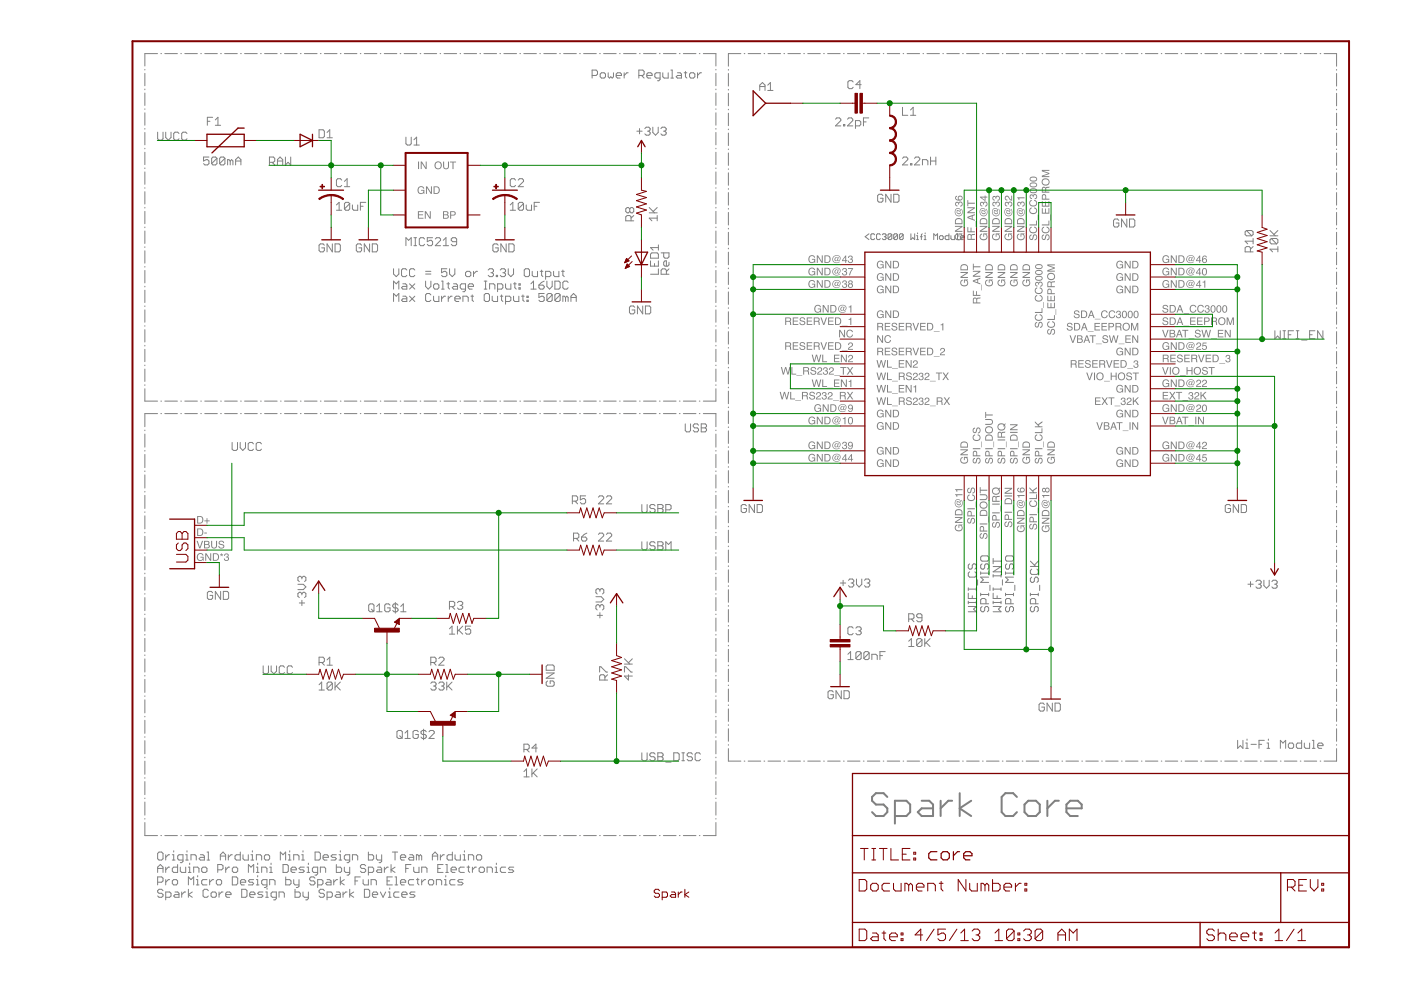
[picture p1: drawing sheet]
<svg xmlns="http://www.w3.org/2000/svg" width="297mm" height="210mm" viewBox="0 0 297 210" stroke-linecap="round" stroke-linejoin="round" font-family="sans-serif">
<g fill="none" stroke="#808080" stroke-width=".21">
<path d="M30.7 14.7v.1M30.7 15.6v2.6M30.7 18.9v.1M30.7 19.7v2.7M33.4 11.4h-2.7v2.6M34.1 11.4h.1M34.9 11.4h2.7M38.3 11.4h.2M39.2 11.4h2.6M42.6 11.4h.1M43.4 11.4h2.7M46.8 11.4h.1"/>
<path d="M47.6 11.4h2.7M51 11.4h.2M51.9 11.4h2.6M55.2 11.4h.2M56.1 11.4h2.7M59.5 11.4h.1M60.3 11.4h2.7M63.7 11.4h.1M64.5 11.4h2.7M67.9 11.4h.2M68.8 11.4h2.7M72.2 11.4h.1"/>
<path d="M73 11.4h2.7M76.4 11.4h.1M77.2 11.4h2.7M80.6 11.4h.2M81.5 11.4h2.6M84.8 11.4h.2M85.7 11.4h2.7M89.1 11.4h.1M89.9 11.4h2.7M93.3 11.4h.1M94.1 11.4h2.7M97.5 11.4h.2"/>
<path d="M98.4 11.4h2.6M101.7 11.4h.2M102.6 11.4h2.7M106 11.4h.1M106.8 11.4h2.7M110.2 11.4h.2M111.1 11.4h2.6M114.4 11.4h.2M115.3 11.4h2.7M118.7 11.4h.1M119.5 11.4h2.7M122.9 11.4h.1"/>
<path d="M123.7 11.4h2.7M125.5 16h.9l.3-.3v-.5l-.3-.3h-.9v1.7M127.1 11.4h.2M127.3 15.7l.2-.3h.6l.3 .3v.6l-.3 .3h-.6l-.2-.3zM128 11.4h2.6M128.9 15.4v.9l.3 .3 .3-.3 .3 .3 .3-.3v-.9M130.6 16h1.2v-.3l-.3-.3h-.6l-.3 .3v.6l.3 .3h.6M131.4 11.4h.1M132.2 11.4h2.7M132.3 15.4v1.2M133.2 15.4h-.3l-.6 .6M135.4 16h.9l.3-.3v-.5l-.3-.3h-.9v1.7"/>
<path d="M135.6 11.4h.1M136 16l.6 .6M136.4 11.4h2.7M137.1 16h1.2v-.3l-.3-.3h-.6l-.3 .3v.6l.3 .3h.6M139.8 11.4h.2M140 16.6h-.9l-.3-.3v-.6l.3-.3h.9v1.4l-.3 .3h-.3M140.5 15.4v.9l.3 .3h.9v-1.2M140.7 11.4h2.6M142.2 14.9h.3v1.7M142.2 16.6h.6M143.6 15.4h.6l.3 .3v.9h-.9l-.2-.3 .2-.3h.9M144 11.4h.2"/>
<path d="M144.9 11.4h2.7M145.1 15.4h.5M145.3 15.2v1.1l.3 .3M146.5 15.4h.5l.3 .3v.6l-.3 .3h-.5l-.3-.3v-.6zM147.9 15.4v1.2M148.3 11.4h.1M148.7 15.4h-.3l-.5 .6M149.1 11.4h2.7v2.6M151.8 14.7v.1M151.8 15.6v2.6M151.8 18.9v.1M151.8 19.7v2.7"/>
<path d="M154.4 14.7v.2M154.4 15.6v2.6M154.4 18.9v.2M154.4 19.8v2.6M157.1 11.4h-2.7v2.6M157.8 11.4h.1M158.6 11.4h2.7M162 11.4h.1M162.8 11.4h2.7M166.2 11.4h.1M167 11.4h2.7M170.4 11.4h.2"/>
<path d="M171.3 11.4h2.6M174.6 11.4h.2M175.5 11.4h2.6M178.8 11.4h.2M179.7 11.4h2.6M183 11.4h.2M183.9 11.4h2.6M187.3 11.4h.1M188.1 11.4h2.7M191.5 11.4h.1M192.3 11.4h2.7M195.7 11.4h.1"/>
<path d="M196.5 11.4h2.7M199.9 11.4h.1M200.7 11.4h2.7M204.1 11.4h.1M204.9 11.4h2.7M208.3 11.4h.1M209.1 11.4h2.7M212.5 11.4h.2M213.4 11.4h2.6M216.7 11.4h.2M217.6 11.4h2.6M220.9 11.4h.2"/>
<path d="M221.8 11.4h2.7M225.1 11.4h.2M226 11.4h2.7M229.4 11.4h.1M230.2 11.4h2.7M233.6 11.4h.1M234.4 11.4h2.7M237.8 11.4h.1M238.6 11.4h2.7M242 11.4h.1M242.8 11.4h2.7M246.2 11.4h.1"/>
<path d="M247.1 11.4h2.6M250.4 11.4h.1M251.3 11.4h2.6M254.6 11.4h.2M255.5 11.4h2.6M258.8 11.4h.2M259.7 11.4h2.6M263 11.4h.2M263.9 11.4h2.7M267.3 11.4h.1M268.1 11.4h2.7M271.5 11.4h.1"/>
<path d="M272.3 11.4h2.7M275.7 11.4h.1M276.5 11.4h2.7M279.9 11.4h.1M280.7 11.4h2.7v2.6M283.4 14.7v.2M283.4 15.6v2.6M283.4 18.9v.2M283.4 19.8v2.6M30.7 23.1v.1M30.7 23.9v2.6M30.7 27.2v.2"/>
<path d="M30.7 28.1v2.6M30.7 31.4v.2M30.7 32.3v2.6M30.7 35.6v.2M30.7 36.4v2.7M30.7 39.8v.1M44.3 33.3h-1.1v.8l.5-.3h.3l.3 .3v.6l-.3 .3h-.5l-.3-.3M46 33.6l-.3-.3h-.6l-.2 .3v1.1M46 33.6v1.1l-.3 .3h-.6l-.2-.3M46 33.6l-1.1 1.1M47.7 33.6l-.3-.3h-.6l-.2 .3v1.1M47.7 33.6v1.1l-.3 .3h-.6l-.2-.3"/>
<path d="M47.7 33.6l-1.1 1.1M48.8 34.1l-.3-.3h-.2v1.2M48.8 34.1v.9M48.8 34.1l.3-.3 .3 .3v.9M50 35v-1.2l.5-.5 .6 .5v1.2M50 34.1h1.1M86.1 29.1v1.4l.3 .3h.5l.3-.3v-1.4M87.8 29.6l.5-.5v1.7M87.8 30.8h1.1M109.3 38.2l-.3-.3h-.5l-.3 .3v1.1l.3 .3h.5l.3-.3M109.9 38.2l.3-.3h.5l.3 .3v.3l-1.1 1.1h1.1M135 27.8h1.1"/>
<path d="M135.6 27.3v1.1M136.7 27.3l.3-.3h.6l.2 .3v.2l-.2 .3M137.3 27.8h.3M137.6 27.8l.2 .3v.3l-.2 .3h-.6l-.3-.3M138.4 27v1.1l.6 .6 .6-.6v-1.1M140.1 27.3l.3-.3h.5l.3 .3v.2l-.3 .3M140.7 27.8h.2M140.9 27.8l.3 .3v.3l-.3 .3h-.5l-.3-.3M151.8 23.1v.1M151.8 23.9v2.6M151.8 27.2v.2M151.8 28.1v2.6"/>
<path d="M151.8 31.4v.2M151.8 32.3v2.6M151.8 35.6v.2M151.8 36.4v2.7M151.8 39.8v.1M154.4 23.2v.1M154.4 24v2.6M154.4 27.4v.1M154.4 28.2v2.7M154.4 31.6v.1M154.4 32.4v2.7M154.4 35.8v.1"/>
<path d="M154.4 36.6v2.7M154.4 40v.1M177.1 25.3l.3-.3h.6l.3 .3v.3l-1.2 1.1h1.2M178.8 26.4h.3v.3h-.3zM179.7 25.3l.3-.3h.5l.3 .3v.3l-1.1 1.1h1.1M181.4 26.7h.8l.3-.3v-.6l-.3-.2h-.8v1.6M183.1 25.8h.5M184.2 25h-1.1v1.7M191.3 33.6l.3-.3h.6l.3 .3v.2l-1.2 1.2h1.2M193 34.7h.3v.3h-.3zM193.9 33.6l.3-.3h.5l.3 .3v.2l-1.1 1.2h1.1M195.6 35v-1.2h.8l.3 .3v.9"/>
<path d="M197.3 34.1h1.1M197.3 33.3v1.7M198.4 33.3v1.7M283.4 23.2v.1M283.4 24v2.6M283.4 27.4v.1M283.4 28.2v2.7M283.4 31.6v.1M283.4 32.4v2.7M283.4 35.8v.1M283.4 36.6v2.7M283.4 40v.1"/>
<path d="M30.7 40.6v2.7M30.7 44v.1M30.7 44.8v2.6M30.7 48.1v.2M30.7 49v2.6M30.7 52.3v.2M30.7 53.2v2.6M30.7 56.5v.1M30.7 57.3v2.7M68.8 52l-.3-.3h-.6l-.3 .3v1.1l.3 .3h.6l.3-.3v-.5h-.6M70.5 51.7v1.7l-1.2-1.7v1.7M71 51.7h.9l.3 .3v1.1l-.3 .3h-.9z"/>
<path d="M71.3 44.6h1.2M71.3 43.5l.6-.6v1.7M74.1 43.2v1.1l-.2 .3h-.6l-.3-.3M74.1 43.2l-.2-.3h-.6l-.3 .3v1.1M74.1 43.2l-1.1 1.1M74.7 43.5v.8l.3 .3h.8v-1.1M76.4 43.7h.6M76.7 52l-.3-.3h-.6l-.3 .3v1.1l.3 .3h.6l.3-.3v-.5h-.6M77.6 42.9h-1.2v1.7M78.4 51.7v1.7l-1.2-1.7v1.7M78.9 51.7h.9l.3 .3v1.1l-.3 .3h-.9zM83.4 57v1.1l.6 .6 .6-.6v-1.1"/>
<path d="M86.1 52.1v-1.7l.5 .5 .6-.5v1.7M86.3 57.3l-.3-.3h-.6l-.3 .3v1.1l.3 .3h.6l.3-.3M87.8 52.1h.5M87.8 50.4h.5M87.9 57.3l-.2-.3h-.6l-.3 .3v1.1l.3 .3h.6l.2-.3M88.1 50.4v1.7M90 50.7l-.3-.3h-.5l-.3 .3v1.1l.3 .3h.5l.3-.3M90.2 59.6v1.1l.6 .6 .6-.6v-1.1M90.2 58.1h1.2M90.2 57.5h1.2M91.7 50.4h-1.1v.8l.6-.3h.2l.3 .3v.6l-.3 .3h-.5l-.3-.3M92.3 50.7l.3-.3h.5l.3 .3v.2l-1.1 1.2h1.1"/>
<path d="M93.6 59.6h.3v1.7M94 52.1h1.1M94 50.9l.6-.5v1.7M94.7 57h-1.1v.8l.9-.3 .2 .3v.6l-.2 .3h-.6l-.3-.3M95 59.9v1.1l.3 .3M95.3 57v1.1l.6 .6 .5-.6v-1.1M96.8 51.2h-.8l-.3-.3v-.2l.3-.3h.5l.3 .3v1.1l-.3 .3h-.5l-.3-.3M99 57.5h.5l.3 .3v.6l-.3 .3h-.5l-.3-.3v-.6zM100.4 57.5v1.2M101.2 57.5h-.2l-.6 .6M102.7 59.6h.5M103 59.6v1.7"/>
<path d="M103.5 57.3l.3-.3h.6l.2 .3v.2l-.2 .3M104.1 57.8h.3M104.4 57.8l.2 .3v.3l-.2 .3h-.6l-.3-.3M105.2 58.4h.3v.3h-.3zM105.6 52l-.3-.3h-.5l-.3 .3v1.1l.3 .3h.5l.3-.3v-.5h-.5M106.1 57.3l.2-.3h.6l.3 .3v.2l-.3 .3M106.6 57.8h.3M106.9 57.8l.3 .3v.3l-.3 .3h-.6l-.2-.3M107.3 51.7v1.7l-1.1-1.7v1.7M107.8 57v1.1l.5 .6 .6-.6v-1.1M107.9 51.7h.8l.3 .3v1.1l-.3 .3h-.8zM108.2 43.5l.5-.6v1.7"/>
<path d="M108.2 44.6h1.1M109.2 59.9v1.1l.3 .3M111 43.2v1.1l-.3 .3h-.5l-.3-.3M111 43.2l-.3-.3h-.5l-.3 .3v1.1M111 43.2l-1.1 1.1M111.4 57h.6l.3 .3v1.1l-.3 .3h-.6l-.3-.3v-1.1zM111.6 43.5v.8l.2 .3h.9v-1.1M112.8 57.5v.9l.3 .3h.9v-1.2M113.3 43.7h.5M114.4 42.9h-1.1v1.7M114.5 57.5h.6M114.8 57.3v1.1l.3 .3"/>
<path d="M115.4 59.6l-.6 .3-.5 .6M115.7 58.7h.8l.3-.3v-.6l-.3-.3h-.8v1.7M116 59.6v1.1l.5 .6 .6-.6v-1.1M117.4 57.5v.9l.2 .3h.9v-1.2M117.6 59.6h.9l.3 .3v1.1l-.3 .3h-.9zM119.1 57.5h.5M119.3 57.3v1.1l.3 .3M120.5 59.9l-.3-.3h-.6l-.3 .3v1.1l.3 .3h.6l.3-.3M133.5 44.3l-.3-.3h-.2l-.3 .3v.5l.3 .3h.2l.3-.3M133.5 44.3l.3-.3h.3l.3 .3v.5l-.3 .3h-.3l-.3-.3M133.5 44.3v.5M133.8 46.8v-.8l-.3-.3h-.5l-.3 .3v.8h1.7"/>
<path d="M134.4 45.7l-.6 .5M137.6 45.1h1.7M137.6 44l1.2 1.1M137.9 55.3v1.1h1.7v-1.1M138.2 53.6h1.1l.3 .3v.8h-1.7v-.8zM138.8 55.9v.5M139.3 46.2h-1.7l.6 .6M139.3 45.7v1.1M139.3 44l-.8 .8M139.6 57v1.1h-1.7M139.6 51.9v1.1M139.6 52.5h-1.7l.6 .5"/>
<path d="M140.2 53.6h1.6v.9l-.2 .2h-.6l-.3-.2v-.9M141.3 58.1v-.8l-.3-.3h-.6l-.2 .3v.8h1.6M141.8 55.6v.6l-.2 .2h-.6l-.3-.2v-.6l.3-.3h.3v1.1M141.8 57l-.5 .6M151.8 40.6v2.7M151.8 44v.1M151.8 44.8v2.6M151.8 48.1v.2M151.8 49v2.6M151.8 52.3v.2M151.8 53.2v2.6M151.8 56.5v.1"/>
<path d="M151.8 57.3v2.7M154.4 40.8v2.7M154.4 44.2v.1M154.4 45v2.7M154.4 48.4v.2M154.4 49.3v2.6M154.4 52.6v.2M154.4 53.5v2.6M154.4 56.8v.2M154.4 57.7v2.6M187.2 41.5l-.3-.3h-.5l-.3 .3v1.1l.3 .3h.5l.3-.3v-.6h-.6M188.9 41.2v1.7l-1.1-1.7v1.7"/>
<path d="M189.5 41.2h.8l.3 .3v1.1l-.3 .3h-.8zM237.2 46.7l-.3-.3h-.5l-.3 .3v1.2l.3 .2h.5l.3-.2v-.6h-.6M238.9 46.4v1.7l-1.1-1.7v1.7M239.5 46.4h.8l.3 .3v1.2l-.3 .2h-.8zM269.3 50h1.6M269.3 48.9l1.1 1.1M269.5 50.6l-.2 .3v.5l.2 .3h1.2M269.5 50.6h1.2l.2 .3v.5l-.2 .3M269.5 50.6l1.2 1.1M270.9 52.8h-1.6l.5 .6M270.9 52.3v1.1M270.9 48.9l-.8 .8"/>
<path d="M283.4 40.8v2.7M283.4 44.2v.1M283.4 45v2.7M283.4 48.4v.2M283.4 49.3v2.6M283.4 52.6v.2M283.4 53.5v2.6M283.4 56.8v.2M283.4 57.7v2.6M30.7 60.7v.1M30.7 61.5v2.7M30.7 64.9v.1"/>
<path d="M30.7 65.7v2.6M30.7 69v.2M30.7 69.9v2.6M30.7 73.2v.2M30.7 74.1v2.6M30.7 77.4v.1M30.7 78.3v2.6M83.4 61.3v-1.7l.6 .6 .6-.6v1.7M83.4 63.9v-1.7l.6 .6 .6-.6v1.7M85.4 60.2h.6l.3 .3v.8h-.9l-.3-.3 .3-.3h.9M85.4 62.8h.6l.3 .3v.8h-.9l-.3-.3 .3-.2h.9M86.8 60.2l1.1 1.1"/>
<path d="M86.8 62.8l1.1 1.1M87.9 60.2l-1.1 1.1M87.9 62.8l-1.1 1.1M91.4 62.5l-.3-.3h-.6l-.3 .3v1.1l.3 .3h.6l.3-.3M91.9 62.8v.8l.3 .3h.8v-1.1M92.2 60.2h.6l.2 .3v.5l-.2 .3h-.6l-.3-.3v-.5zM93.6 61.3h.6M93.6 62.8v1.1M94.5 62.8h-.3l-.6 .6M94.7 60.2h.6M95 62.8v1.1M95.9 62.8h-.3l-.6 .6"/>
<path d="M96.2 60.2h.5l.3 .3v.8h-.8l-.3-.3 .3-.3h.8M96.4 63.4h1.2v-.3l-.3-.3h-.6l-.3 .3v.5l.3 .3h.6M98.1 63.9v-1.1h.9l.3 .3v.8M98.7 61.3h-.8l-.3-.3v-.5l.3-.3h.8v1.4l-.3 .2h-.3M99.3 60.7h1.1v-.2l-.3-.3h-.6l-.2 .3v.5l.2 .3h.6M99.8 62.8h.6M100.1 62.5v1.1l.3 .3M102.7 61.3h.5M102.7 62.5l.3-.3h.5l.3 .3v1.1l-.3 .3h-.5l-.3-.3zM103.8 61.3v-1.1h.8l.3 .3v.8M104.4 62.8v.8l.2 .3h.9v-1.1M105.5 61.3h.8l.3-.3v-.5l-.3-.3h-.8v1.6"/>
<path d="M106.1 62.8h.5M106.3 62.5v1.1l.3 .3M107.2 60.2v.8l.3 .3h.8v-1.1M107.2 63.9h.8l.3-.3v-.5l-.3-.3h-.8v1.7M108.9 60.2h.6M108.9 62.8v.8l.3 .3h.8v-1.1M110 60.2h.3v.3h-.3zM110 61h.3v.3h-.3zM110.6 62.8h.5M110.9 62.5v1.1l.2 .3M111.7 62.8h.3v.3h-.3zM111.7 63.6h.3v.3h-.3z"/>
<path d="M112.6 61.3h1.1M112.6 60.2l.5-.6v1.7M114.3 60.5h.8l.3 .2v.3l-.3 .3h-.6l-.2-.3zM115.4 62.2h-1.1v.9l.5-.3h.3l.3 .3v.5l-.3 .3h-.6l-.2-.3M117.1 62.5l-.3-.3h-.6l-.2 .3v1.1M117.1 62.5v1.1l-.3 .3h-.6l-.2-.3M117.1 62.5l-1.1 1.1M118.8 62.5l-.3-.3h-.6l-.3 .3v1.1M118.8 62.5v1.1l-.3 .3h-.6l-.3-.3M118.8 62.5l-1.2 1.1M119.9 63.1l-.3-.3h-.3v1.1M119.9 63.1v.8"/>
<path d="M119.9 63.1l.3-.3 .3 .3v.8M121.1 63.1h1.1M121.1 63.9v-1.1l.5-.6 .6 .6v1.1M134.6 65.2l-.3-.3h-.6l-.2 .3v1.1l.2 .2h.6l.3-.2v-.6h-.6M136.3 64.9v1.6l-1.2-1.6v1.6M136.8 64.9h.9l.3 .3v1.1l-.3 .2h-.9zM151.8 60.7v.1M151.8 61.5v2.7M151.8 64.9v.1M151.8 65.7v2.6M151.8 69v.2M151.8 69.9v2.6"/>
<path d="M151.8 73.2v.2M151.8 74.1v2.6M151.8 77.4v.1M151.8 78.3v2.6M154.4 61v.2M154.4 61.9v2.6M154.4 65.3v.1M154.4 66.1v2.6M154.4 69.5v.1M154.4 70.3v2.7M154.4 73.7v.1M154.4 74.5v2.7"/>
<path d="M154.4 77.9v.1M154.4 78.7v2.7M283.4 61v.2M283.4 61.9v2.6M283.4 65.3v.1M283.4 66.1v2.6M283.4 69.5v.1M283.4 70.3v2.7M283.4 73.7v.1M283.4 74.5v2.7M283.4 77.9v.1M283.4 78.7v2.7"/>
<path d="M30.7 81.6v.1M30.7 82.4v2.6h2.7M30.7 91.2v.1M30.7 92v2.8M30.7 95.5v.2M30.7 96.4v2.7M30.7 99.8v.2M33.4 87.7h-2.7v2.8M34.1 85h.1M34.1 87.7h.1M34.9 85h2.7M34.9 87.7h2.7"/>
<path d="M38.3 85h.2M38.3 87.7h.2M39.2 85h2.6M39.2 87.7h2.6M42.6 85h.1M42.6 87.7h.1M43.4 85h2.7M43.4 87.7h2.7M46.8 85h.1M46.8 87.7h.1M47.6 85h2.7M47.6 87.7h2.7"/>
<path d="M51 85h.2M51 87.7h.2M51.9 85h2.6M51.9 87.7h2.6M55.2 85h.2M55.2 87.7h.2M56.1 85h2.7M56.1 87.7h2.7M59.5 85h.1M59.5 87.7h.1M60.3 85h2.7M60.3 87.7h2.7"/>
<path d="M63.7 85h.1M63.7 87.7h.1M64.5 85h2.7M64.5 87.7h2.7M67.9 85h.2M67.9 87.7h.2M68.8 85h2.7M68.8 87.7h2.7M72.2 85h.1M72.2 87.7h.1M73 85h2.7M73 87.7h2.7"/>
<path d="M76.4 85h.1M76.4 87.7h.1M77.2 85h2.7M77.2 87.7h2.7M80.6 85h.2M80.6 87.7h.2M81.5 85h2.6M81.5 87.7h2.6M84.8 85h.2M84.8 87.7h.2M85.7 85h2.7M85.7 87.7h2.7"/>
<path d="M89.1 85h.1M89.1 87.7h.1M89.9 85h2.7M89.9 87.7h2.7M93.3 85h.1M93.3 87.7h.1M94.1 85h2.7M94.1 87.7h2.7M97.5 85h.2M97.5 87.7h.2M98.4 85h2.6M98.4 87.7h2.6"/>
<path d="M101.7 85h.2M101.7 87.7h.2M102.6 85h2.7M102.6 87.7h2.7M106 85h.1M106 87.7h.1M106.8 85h2.7M106.8 87.7h2.7M110.2 85h.2M110.2 87.7h.2M111.1 85h2.6M111.1 87.7h2.6"/>
<path d="M114.4 85h.2M114.4 87.7h.2M115.3 85h2.7M115.3 87.7h2.7M118.7 85h.1M118.7 87.7h.1M119.5 85h2.7M119.5 87.7h2.7M122.9 85h.1M122.9 87.7h.1M123.7 85h2.7M123.7 87.7h2.7"/>
<path d="M127.1 85h.2M127.1 87.7h.2M128 85h2.6M128 87.7h2.6M131.4 85h.1M131.4 87.7h.1M132.2 85h2.7M132.2 87.7h2.7M135.6 85h.1M135.6 87.7h.1M136.4 85h2.7M136.4 87.7h2.7"/>
<path d="M139.8 85h.2M139.8 87.7h.2M140.7 85h2.6M140.7 87.7h2.6M144 85h.2M144 87.7h.2M144.9 85h2.7M144.9 87.7h2.7M145.3 89.9v1.4l.3 .3h.5l.3-.3v-1.4M148.1 90.1l-.3-.2h-.5l-.3 .2v.3l.3 .3h.5l.3 .3v.3l-.3 .3h-.5l-.3-.3M148.3 85h.1M148.3 87.7h.1"/>
<path d="M148.7 89.9h.8l.3 .2v.3l-.3 .3 .3 .3v.3l-.3 .3h-.8zM148.7 90.7h.8M149.1 87.7h2.7v2.8M151.8 81.6v.1M151.8 82.4v2.6h-2.7M151.8 91.2v.1M151.8 92v2.8M151.8 95.5v.2M151.8 96.4v2.7M151.8 99.8v.2M154.4 82.1v.1M154.4 82.9v2.7"/>
<path d="M154.4 86.3v.1M154.4 87.1v2.7M154.4 90.5v.2M154.4 91.4v2.6M154.4 94.7v.2M154.4 95.6v2.6M154.4 98.9v.2M154.4 99.8v2.6M283.4 82.1v.1M283.4 82.9v2.7M283.4 86.3v.1M283.4 87.1v2.7"/>
<path d="M283.4 90.5v.2M283.4 91.4v2.6M283.4 94.7v.2M283.4 95.6v2.6M283.4 98.9v.2M283.4 99.8v2.6M30.7 100.7v2.8M30.7 104.2v.1M30.7 105v2.8M30.7 108.5v.1M30.7 109.4v2.7M30.7 112.9v.1"/>
<path d="M30.7 113.7v2.8M30.7 117.2v.1M30.7 118v2.8M126.9 105.4l.2-.3h.6l.3 .3v.3l-1.1 1.1h1.1M126.9 113.3l.2-.3h.6l.3 .3v.3l-1.1 1.1h1.1M128.6 105.4l.2-.3h.6l.3 .3v.3l-1.1 1.1h1.1M128.6 113.3l.2-.3h.6l.3 .3v.3l-1.1 1.1h1.1M151.8 100.7v2.8M151.8 104.2v.1M151.8 105v2.8M151.8 108.5v.1M151.8 109.4v2.7"/>
<path d="M151.8 112.9v.1M151.8 113.7v2.8M151.8 117.2v.1M151.8 118v2.8M154.4 103.1v.2M154.4 104v2.6M154.4 107.4v.1M154.4 108.2v2.6M154.4 111.6v.1M154.4 112.4v2.7M154.4 115.8v.1M154.4 116.6v2.7"/>
<path d="M154.4 120v.1M158.3 107.3l-.3-.3h-.6l-.3 .3v1.1l.3 .3h.6l.3-.3v-.6h-.6M160 107v1.7l-1.2-1.7v1.7M160.5 107h.9l.2 .3v1.1l-.2 .3h-.9zM260.9 107.3l-.3-.3h-.5l-.3 .3v1.1l.3 .3h.5l.3-.3v-.6h-.6M262.6 107v1.7l-1.1-1.7v1.7M263.2 107h.8l.3 .3v1.1l-.3 .3h-.8zM283.4 103.1v.2M283.4 104v2.6M283.4 107.4v.1M283.4 108.2v2.6M283.4 111.6v.1"/>
<path d="M283.4 112.4v2.7M283.4 115.8v.1M283.4 116.6v2.7M283.4 120v.1M30.7 121.5v.2M30.7 122.4v2.7M30.7 125.9v.1M30.7 126.7v2.8M30.7 130.2v.1M30.7 131v2.8M30.7 134.5v.2M30.7 135.4v2.8"/>
<path d="M30.7 138.9v.1M30.7 139.7v2.8M45.1 125.7l-.3-.3h-.6l-.2 .3v1.1l.2 .3h.6l.3-.3v-.6h-.6M46.8 125.4v1.7l-1.1-1.7v1.7M47.3 125.4h.9l.3 .3v1.1l-.3 .3h-.9zM63.2 123.9h1.1l.6 .5-.6 .6h-1.1M63.5 127.8h1.1M64 122.5v.2M64 125.9v.2M64 127.3v1.1M64 125.9l-.3-.3h-.2l-.3 .3v.5l.3 .3M64 122.5l-.3-.3h-.2l-.3 .3v.5l.3 .3"/>
<path d="M64 125.9l.3-.3h.3l.3 .3v.5l-.3 .3M64 122.5l.3-.3h.3l.3 .3v.5l-.3 .3M95.3 133.3l.5-.5v1.7M95.3 134.5h1.1M97 132.8v1.7M97.3 133.6l.8 .9M98.1 132.8l-1.1 1.1M99.8 132.8h-1.1v.8l.5-.3h.3l.3 .3v.6l-.3 .3h-.5l-.3-.3M126.3 126.5h1.2l.5 .6-.5 .5h-1.2M126.6 130.5h1.1M127.2 125.1l.3-.3h.2l.3 .3v.6l-.3 .2M127.2 128.5l.3-.3h.2l.3 .3v.6l-.3 .2"/>
<path d="M127.2 125.1v.3M127.2 128.5v.3M127.2 129.9v1.1M127.2 128.5l-.3-.3h-.3l-.3 .3v.6l.3 .2M127.2 125.1l-.3-.3h-.3l-.3 .3v.6l.3 .2M132.4 139.7l1.1 1.1M134.1 139.7l-.9 .8M151.8 121.5v.2M151.8 122.4v2.7M151.8 125.9v.1M151.8 126.7v2.8M151.8 130.2v.1"/>
<path d="M151.8 131v2.8M151.8 134.5v.2M151.8 135.4v2.8M151.8 138.9v.1M151.8 139.7v2.8M154.4 120.8v2.7M154.4 124.2v.1M154.4 125v2.7M154.4 128.4v.1M154.4 129.2v2.7M154.4 132.6v.2M154.4 133.5v2.6"/>
<path d="M154.4 136.8v.2M154.4 137.7v2.6M178.2 123.6h1.1M178.8 123v1.2M179.8 138.7l.5-.5v1.6M179.8 139.8h1.1M179.9 123l.3-.2h.5l.3 .2v.3l-.3 .3M180.4 123.6h.3M180.7 123.6l.3 .3v.3l-.3 .3h-.5l-.3-.3M181.6 122.8v1.1l.5 .6 .6-.6v-1.1M182.6 138.5v1.1l-.3 .2h-.6l-.2-.2M182.6 138.5l-.3-.3h-.6l-.2 .3v1.1"/>
<path d="M182.6 138.5l-1.1 1.1M183.3 123l.3-.2h.5l.3 .2v.3l-.3 .3M183.8 123.6h.3M184.1 123.6l.3 .3v.3l-.3 .3h-.5l-.3-.3M184.3 138.5v1.1l-.3 .2h-.5l-.3-.2M184.3 138.5l-.3-.3h-.5l-.3 .3v1.1M184.3 138.5l-1.1 1.1M184.8 139.8v-1.1h.9l.3 .3v.8M186.6 139h.5M187.7 138.2h-1.1v1.6M192.7 136l.5-.6v1.7M192.7 137.1h1.1"/>
<path d="M195.5 135.7v1.1l-.3 .3h-.6l-.2-.3M195.5 135.7l-.3-.3h-.6l-.2 .3v1.1M195.5 135.7l-1.1 1.1M196.1 135.4v1.7M196.3 136.2l.9 .9M197.2 135.4l-1.1 1.1M264.6 123.9h1.1M265.1 123.3v1.1M266.3 123.3l.3-.3h.5l.3 .3v.3l-.3 .3M266.8 123.9h.3M267.1 123.9l.3 .3v.2l-.3 .3h-.5l-.3-.3M268 123v1.2l.5 .5 .6-.5v-1.2"/>
<path d="M269.7 123.3l.2-.3h.6l.3 .3v.3l-.3 .3M270.2 123.9h.3M270.5 123.9l.3 .3v.2l-.3 .3h-.6l-.2-.3M283.4 120.8v2.7M283.4 124.2v.1M283.4 125v2.7M283.4 128.4v.1M283.4 129.2v2.7M283.4 132.6v.2M283.4 133.5v2.6M283.4 136.8v.2M283.4 137.7v2.6"/>
<path d="M30.7 143.2v.1M30.7 144v2.8M30.7 147.5v.2M30.7 148.4v2.8M30.7 151.9v.1M30.7 152.7v2.8M30.7 156.2v.1M30.7 157v2.8M67.6 146.3h1.2M67.6 145.2l.6-.6v1.7M70.5 144.9l-.3-.3h-.6l-.3 .3v1.1M70.5 144.9v1.1l-.3 .3h-.6l-.3-.3"/>
<path d="M70.5 144.9l-1.2 1.1M71 144.6v1.7M71.3 145.5l.9 .8M72.2 144.6l-1.2 1.1M91.3 144.9l.3-.3h.6l.3 .3v.3l-.3 .3M91.9 145.5h.3M92.2 145.5l.3 .2v.3l-.3 .3h-.6l-.3-.3M93 144.9l.3-.3h.6l.2 .3v.3l-.2 .3M93.6 145.5h.3M93.9 145.5l.2 .2v.3l-.2 .3h-.6l-.3-.3M94.7 144.6v1.7M95 145.5l.8 .8"/>
<path d="M95.8 144.6l-1.1 1.1M115.8 141.3l.3-.3h1.1l.3 .3v.8h-1.7zM115.8 142.7h1.7l-1.7 1.1h1.7M116.1 144.4l-.3 .3v.5l.3 .3h1.1l.3-.3v-.5l-.3-.3h-.6v.5M132.4 142.5v-1.1h.3l1.1 1.1h.3M132.4 140.8h1.7M133.2 143.1v1.1l-.8-.9h1.7M151.8 143.2v.1M151.8 144v2.8M151.8 147.5v.2M151.8 148.4v2.8M151.8 151.9v.1"/>
<path d="M151.8 152.7v2.8M151.8 156.2v.1M151.8 157v2.8M154.4 141v.2M154.4 141.9v2.6M154.4 145.2v.2M154.4 146.1v2.6M154.4 149.5v.1M154.4 150.3v2.7M154.4 153.7v.1M154.4 154.5v2.7M154.4 157.9v.1"/>
<path d="M154.4 158.7v2.7h2.7M176.7 146.7l-.3-.2h-.6l-.2 .2v1.1l.2 .3h.6l.3-.3v-.5h-.6M178.4 146.5v1.6l-1.2-1.6v1.6M178.9 146.5h.9l.3 .2v1.1l-.3 .3h-.9zM221.4 149.4l-.3-.3h-.5l-.3 .3v1.1l.3 .3h.5l.3-.3v-.6h-.5M223.1 149.1v1.7l-1.1-1.7v1.7M223.7 149.1h.8l.3 .3v1.1l-.3 .3h-.8zM262.4 157v1.7l.6-.6 .5 .6v-1.7M264.1 157.5h.3v1.2M264.1 158.7h.6M264.4 156.7v.3M265.2 157.8h1.2"/>
<path d="M266.9 157.8h.6M268.1 157h-1.2v1.7M268.6 157.5h.3v1.2M268.6 158.7h.6M268.9 156.7v.3M271.5 158.7v-1.7l.5 .5 .6-.5v1.7M273.2 157.8l.2-.3h.6l.3 .3v.6l-.3 .3h-.6l-.2-.3zM276 157v1.7h-.9l-.3-.3v-.6l.3-.3h.9M276.5 157.5v.9l.3 .3h.9v-1.2M278.2 158.7h.6M278.2 157h.3v1.7M279.4 158.1h1.1v-.3l-.3-.3h-.5l-.3 .3v.6l.3 .3h.5"/>
<path d="M283.4 141v.2M283.4 141.9v2.6M283.4 145.2v.2M283.4 146.1v2.6M283.4 149.5v.1M283.4 150.3v2.7M283.4 153.7v.1M283.4 154.5v2.7M283.4 157.9v.1M283.4 158.7v2.7h-2.7M30.7 160.5v.2M30.7 161.4v2.8"/>
<path d="M30.7 164.9v.1M30.7 165.7v2.8M30.7 169.2v.1M30.7 170.1v2.7M30.7 173.5v.2M30.7 174.4v2.8h2.7M34.1 177.2h.1M34.9 177.2h2.7M38.3 177.2h.2M39.2 177.2h2.6M42.6 177.2h.1M43.4 177.2h2.7"/>
<path d="M46.8 177.2h.1M47.6 177.2h2.7M51 177.2h.2M51.9 177.2h2.6M55.2 177.2h.2M56.1 177.2h2.7M59.5 177.2h.1M60.3 177.2h2.7M63.7 177.2h.1M64.5 177.2h2.7M67.9 177.2h.2M68.8 177.2h2.7"/>
<path d="M72.2 177.2h.1M73 177.2h2.7M76.4 177.2h.1M77.2 177.2h2.7M80.6 177.2h.2M81.5 177.2h2.6M84.8 177.2h.2M85.7 177.2h2.7M89.1 177.2h.1M89.9 177.2h2.7M93.3 177.2h.1M94.1 177.2h2.7"/>
<path d="M97.5 177.2h.2M98.4 177.2h2.6M101.7 177.2h.2M102.6 177.2h2.7M106 177.2h.1M106.8 177.2h2.7M110.2 177.2h.2M111.1 177.2h2.6M111.1 163.6l.5-.6v1.7M111.1 164.7h1.1M112.8 163v1.7M113.1 163.9l.8 .8"/>
<path d="M113.9 163l-1.1 1.1M114.4 177.2h.2M115.3 177.2h2.7M118.7 177.2h.1M119.5 177.2h2.7M122.9 177.2h.1M123.7 177.2h2.7M127.1 177.2h.2M128 177.2h2.6M131.4 177.2h.1M132.2 177.2h2.7M135.6 177.2h.1"/>
<path d="M136.4 177.2h2.7M139.8 177.2h.2M140.7 177.2h2.6M144 177.2h.2M144.9 177.2h2.7M148.3 177.2h.1M151.8 160.5v.2M151.8 161.4v2.8M151.8 164.9v.1M151.8 165.7v2.8M151.8 169.2v.1M151.8 170.1v2.7"/>
<path d="M151.8 173.5v.2M151.8 174.4v2.8h-2.7M157.8 161.4h.1M158.6 161.4h2.7M162 161.4h.1M162.8 161.4h2.7M166.2 161.4h.1M167 161.4h2.7M170.4 161.4h.2M171.3 161.4h2.6M174.6 161.4h.2M175.5 161.4h2.6"/>
<path d="M178.8 161.4h.2M179.7 161.4h2.6M183 161.4h.2M183.9 161.4h2.6M187.3 161.4h.1M188.1 161.4h2.7M191.5 161.4h.1M192.3 161.4h2.7M195.7 161.4h.1M196.5 161.4h2.7M199.9 161.4h.1M200.7 161.4h2.7"/>
<path d="M204.1 161.4h.1M204.9 161.4h2.7M208.3 161.4h.1M209.1 161.4h2.7M212.5 161.4h.2M213.4 161.4h2.6M216.7 161.4h.2M217.6 161.4h2.6M220.9 161.4h.2M221.8 161.4h2.7M225.1 161.4h.2M226 161.4h2.7"/>
<path d="M229.4 161.4h.1M230.2 161.4h2.7M233.6 161.4h.1M234.4 161.4h2.7M237.8 161.4h.1M238.6 161.4h2.7M242 161.4h.1M242.8 161.4h2.7M246.2 161.4h.1M247.1 161.4h2.6M250.4 161.4h.1M251.3 161.4h2.6"/>
<path d="M254.6 161.4h.2M255.5 161.4h2.6M258.8 161.4h.2M259.7 161.4h2.6M263 161.4h.2M263.9 161.4h2.7M267.3 161.4h.1M268.1 161.4h2.7M271.5 161.4h.1M272.3 161.4h2.7M275.7 161.4h.1M276.5 161.4h2.7"/>
<path d="M279.9 161.4h.1M33.4 185v-1.1l.6-.6 .6 .6v1.1M33.4 187h.9l.3-.2v-.6l-.3-.3h-.9v1.7M33.4 184.1h1.2M33.7 180.7h.6l.3 .3v1.1l-.3 .3h-.6l-.3-.3v-1.1zM34.6 188.8l-.3-.2h-.6l-.3 .2v.3l.3 .3h.6l.3 .3v.3l-.3 .2h-.6l-.3-.2M35.1 181.2v1.2M35.1 183.9v1.1M35.1 186.5v1.1M35.1 190.2h.9l.3-.2v-.6l-.3-.3h-.9v1.7M36 181.2h-.3l-.6 .6M36 183.9h-.3l-.6 .5"/>
<path d="M36 186.5h-.3l-.6 .5M36.5 182.4h.6M36.5 181.2h.3v1.2M36.5 186.8l.3-.3h.6l.3 .3v.5l-.3 .3h-.6l-.3-.3zM36.8 180.4v.3M37.1 189.1h.6l.3 .3v.8h-.9l-.3-.2 .3-.3h.9M37.7 183.3v1.7h-.9l-.3-.3v-.6l.3-.2h.9M38.2 183.9v.8l.3 .3h.9v-1.1M38.5 189.1v1.1M38.8 182.4h-.8l-.3-.3v-.6l.3-.3h.8v1.4l-.3 .3h-.3M39.4 182.4h.5M39.4 181.2h.2v1.2"/>
<path d="M39.4 189.1h-.3l-.6 .6M39.6 180.4v.3M39.9 183.9h.3v1.1M39.9 185h.6M39.9 187.6v-1.7l.6 .6 .6-.6v1.7M39.9 188.6v1.6M40.2 183v.3M40.5 182.4v-1.2h.8l.3 .3v.9M40.8 189.1l-.9 .6 .9 .5M41.1 185v-1.1h.8l.3 .2v.9M41.6 186.5h.3v1.1M41.6 187.6h.6"/>
<path d="M41.9 185.7v.2M42.5 181.2h.5l.3 .3v.9h-.8l-.3-.3 .3-.3h.8M43 183.9h.6l.3 .2v.6l-.3 .3h-.6l-.2-.3v-.6zM43.9 186.5h-.9l-.2 .3v.5l.2 .3h.9M43.9 180.7h.3v1.7M43.9 182.4h.5M44.2 188.8l-.3-.2h-.6l-.2 .2v1.2l.2 .2h.6l.3-.2M44.4 186.5v1.1M45 189.1h.6l.3 .3v.6l-.3 .2h-.6l-.3-.2v-.6zM45.3 186.5h-.3l-.6 .5M45.9 186.8l.2-.3h.6l.3 .3v.5l-.3 .3h-.6l-.2-.3zM46.2 184.4h.8l.3-.3v-.5l-.3-.3h-.8v1.7"/>
<path d="M46.4 189.1v1.1M46.7 182.4v-1.2l.6-.5 .5 .5v1.2M46.7 181.5h1.1M47.3 189.1h-.3l-.6 .6M47.9 183.9v1.1M47.9 189.7h1.1v-.3l-.3-.3h-.6l-.2 .3v.6l.2 .2h.6M48.4 181.2v1.2M48.7 183.9h-.3l-.5 .5M49.3 181.2h-.3l-.6 .6M49.3 184.1l.3-.2h.5l.3 .2v.6l-.3 .3h-.5l-.3-.3zM49.3 185.9h.8l.3 .3v1.1l-.3 .3h-.8zM50.9 180.7v1.7h-.8l-.3-.3v-.6l.3-.3h.8"/>
<path d="M51 187h1.1v-.2l-.3-.3h-.6l-.2 .3v.5l.2 .3h.6M51.2 188.6h.9l.3 .2v1.2l-.3 .2h-.9zM51.5 181.2v.9l.3 .3h.8v-1.2M52.7 185v-1.7l.5 .6 .6-.6v1.7M52.9 189.7h1.2v-.3l-.3-.3h-.6l-.3 .3v.6l.3 .2h.6M53.2 182.4h.6M53.2 181.2h.3v1.2M53.5 180.4v.3M53.8 186.5h-.9l-.2 .3 .2 .2h.6l.3 .3-.3 .3h-.8M54.4 182.4v-1.2h.8l.3 .3v.9M54.4 183.9h.2v1.1M54.4 185h.5"/>
<path d="M54.4 186.5h.2v1.1M54.4 187.6h.5M54.6 183v.3M54.6 185.7v.2M55.5 185v-1.1h.8l.3 .2v.9M55.8 189.1h-.9l-.3 .3 .3 .3h.6l.3 .3-.3 .2h-.9M56 181.5l.3-.3h.6l.3 .3v.6l-.3 .3h-.6l-.3-.3zM56.3 189.1h.3v1.1M56.3 190.2h.6M56.6 187.6h-.8l-.3-.3v-.5l.3-.3h.8v1.4l-.3 .3h-.3M56.6 188.3v.3M57.2 187.6v-1.1h.8l.3 .3v.8"/>
<path d="M57.2 183.9h.3v1.1M57.2 185h.5M57.5 183v.3M58.6 190.2h-.9l-.2-.2v-.6l.2-.3h.9v1.4l-.3 .3h-.3M59.2 190.2v-1.1h.8l.3 .3v.8M59.4 182.4v-1.7l.6 .5 .6-.5v1.7M60 183.3h.9l.2 .3v1.1l-.2 .3h-.9zM60.6 185.9v1.7h.8l.3-.3v-.5l-.3-.3h-.8M61.1 182.4h.6M61.1 181.2h.3v1.2M61.4 180.4v.3M61.7 184.4h1.1v-.3l-.3-.2h-.5l-.3 .2v.6l.3 .3h.5"/>
<path d="M62.3 182.4v-1.2h.8l.3 .3v.9M62.3 186.5v.8l.2 .3h.9M62.5 188.6v1.6h.9l.3-.2v-.6l-.3-.3h-.9M63.4 186.5v1.4l-.3 .3h-.3M64 182.4h.5M64 181.2h.2v1.2M64.2 180.4v.3M64.2 189.1v.9l.3 .2h.9M64.5 183.9h-.8l-.3 .2 .3 .3h.5l.3 .3-.3 .3h-.8M65.1 183.9h.3v1.1M65.1 185h.6M65.4 183v.3"/>
<path d="M65.4 189.1v1.4l-.3 .3h-.3M66.8 186.2l-.3-.3h-.6l-.2 .3v.3l.2 .3h.6l.3 .2v.3l-.3 .3h-.6l-.2-.3M66.8 180.7h.8l.3 .3v1.1l-.3 .3h-.8zM67.4 187.6h.8l.3-.3v-.5l-.3-.3h-.8v1.7M67.4 185h-.9l-.3-.3v-.6l.3-.2h.9v1.4l-.3 .2h-.3M67.9 185v-1.1h.9l.2 .2v.9M68.5 181.8h1.1v-.3l-.3-.3h-.5l-.3 .3v.6l.3 .3h.5M68.8 188.8l-.3-.2h-.6l-.3 .2v.3l.3 .3h.6l.3 .3v.3l-.3 .2h-.6l-.3-.2M69.3 190.2h.9l.3-.2v-.6l-.3-.3h-.9v1.7M69.3 186.5h.6l.3 .3v.8h-.9l-.3-.3 .3-.3h.9M70.8 186.5v1.1M71.3 189.1h.6l.3 .3v.8h-.9l-.3-.2 .3-.3h.9"/>
<path d="M71.3 181.2h-.8l-.3 .3 .3 .3h.5l.3 .3-.3 .3h-.8M71.3 183.3v1.7h.9l.2-.3v-.6l-.2-.2h-.9M71.6 186.5h-.3l-.5 .5M71.9 181.2h.3v1.2M71.9 182.4h.6M72.2 180.4v.3M72.2 185.9v1.7M72.7 189.1v1.1M73 183.9v.8l.3 .3h.8M73 186.5l-.8 .5 .8 .6M73.6 189.1h-.3l-.6 .6M74.1 182.4h-.8l-.3-.3v-.6l.3-.3h.8v1.4l-.2 .3h-.3"/>
<path d="M74.1 183.9v1.4l-.2 .2h-.3M74.1 188.6v1.6M74.7 182.4v-1.2h.8l.3 .3v.9M75 189.1l-.9 .6 .9 .5M75.3 186.8h.5M76.4 185.9h-1.1v1.7M77 186.5v.8l.3 .3h.8v-1.1M77.3 188.6h.8l.3 .2v1.2l-.3 .2h-.8zM77.5 183.6l-.2-.3h-.6l-.3 .3v.3l.3 .2h.6l.2 .3v.3l-.2 .3h-.6l-.3-.3M78.1 180.7v1.7h.9l.2-.3v-.6l-.2-.3h-.9M78.1 185h.9l.2-.3v-.6l-.2-.2h-.9v1.6M78.7 187.6v-1.1h.8l.3 .3v.8"/>
<path d="M79 189.7h1.1v-.3l-.3-.3h-.6l-.2 .3v.6l.2 .2h.6M79.8 181.2v.9l.3 .3h.8M80.1 183.9h.5l.3 .2v.9h-.8l-.3-.3 .3-.3h.8M80.6 189.1l.6 1.1 .6-1.1M80.9 181.2v1.4l-.3 .3h-.2M81.5 183.9v1.1M82.1 186.8h.5M82.3 183.9h-.2l-.6 .5M82.3 190.2h.6M82.3 189.1h.3v1.1M82.6 188.3v.3M82.9 183.3v1.7"/>
<path d="M83.2 180.7h1.1M83.2 185.9h-1.1v1.7h1.1M83.8 180.7v1.7M83.8 183.9l-.9 .5 .9 .6M83.8 185.9h.2v1.7M83.8 187.6h.5M84.6 189.1h-.8l-.3 .3v.6l.3 .2h.8M84.9 181.8h1.1v-.3l-.3-.3h-.5l-.3 .3v.6l.3 .3h.5M84.9 187h1.1v-.2l-.3-.3h-.5l-.3 .3v.5l.3 .3h.5M85.2 189.7h1.1v-.3l-.3-.3h-.6l-.2 .3v.6l.2 .2h.6M86 184.1h.6M86.9 181.2h.5l.3 .3v.9h-.8l-.3-.3 .3-.3h.8"/>
<path d="M87.1 183.3h-1.1v1.7M87.7 183.9v.8l.3 .3h.8v-1.1M87.7 186.5h-.8l-.3 .3v.5l.3 .3h.8M88 189.1h-.9l-.2 .3 .2 .3h.6l.3 .3-.3 .2h-.8M88.3 186.5h.5M88.6 186.2v1.1l.2 .3M88.8 181.5l-.2-.3h-.3v1.2M88.8 181.5v.9M88.8 181.5l.3-.3 .3 .3v.9M89.4 185v-1.1h.9l.2 .2v.9M89.4 186.5v1.1M90.3 186.5h-.3l-.6 .5"/>
<path d="M91.1 186.5h.6l.2 .3v.5l-.2 .3h-.6l-.3-.3v-.5zM91.7 182.4v-1.2l.5-.5 .6 .5v1.2M91.7 181.5h1.1M92.5 187.6v-1.1h.9l.2 .3v.8M92.8 184.1h.6M93.4 181.2v1.2M93.9 183.3h-1.1v1.7h1.1M94.2 181.2h-.3l-.5 .6M94.2 186.5h.3v1.1M94.2 187.6h.6M94.5 183.3h.3v1.7M94.5 185h.6"/>
<path d="M94.5 185.7v.2M95.6 184.4h1.2v-.3l-.3-.2h-.6l-.3 .2v.6l.3 .3h.6M95.9 180.7v1.7h-.8l-.3-.3v-.6l.3-.3h.8M96.5 181.2v.9l.3 .3h.8v-1.2M96.5 186.5h-.9l-.2 .3v.5l.2 .3h.9M98.2 182.4h.5M98.2 181.2h.3v1.2M98.2 186.5h-.9l-.3 .3 .3 .2h.6l.3 .3-.3 .3h-.9M98.4 183.9h-.8l-.3 .2v.6l.3 .3h.8M98.5 180.4v.3M99 183.9h.6M99.3 182.4v-1.2h.9l.2 .3v.9"/>
<path d="M99.3 183.6v1.1l.3 .3M100.2 183.9v1.1M101 181.5l.3-.3h.6l.2 .3v.6l-.2 .3h-.6l-.3-.3zM101 183.9h-.3l-.5 .5M101.9 183.9h.5l.3 .2v.6l-.3 .3h-.5l-.3-.3v-.6zM103.3 185v-1.1h.8l.3 .2v.9M105 183.9h.2v1.1M105 185h.5M105.2 183v.3M107.2 183.9h-.8l-.3 .2v.6l.3 .3h.8M108.9 183.9h-.8l-.3 .2 .3 .3h.5l.3 .3-.3 .3h-.8"/>
</g>
<path d="M188.1 169l-.8-.8h-1.6l-.8 .8v.8l.8 .8h1.6l.8 .8v.8l-.8 .8h-1.6l-.8-.8M189.7 173h2.5l.8-.8v-1.6l-.8-.8h-2.5v4.8M195.4 169.8h1.6l.8 .8v2.4h-2.4l-.8-.8 .8-.8h2.4M199.4 169.8v3.2M201.9 169.8h-.8l-1.7 1.6M203.5 168.2v4.8M205.9 169.8l-2.4 1.6 2.4 1.6M215.6 169l-.8-.8h-1.6l-.8 .8v3.2l.8 .8h1.6l.8-.8M217.2 170.6l.8-.8h1.6l.9 .8v1.6l-.9 .8h-1.6l-.8-.8zM222.1 169.8v3.2M224.5 169.8h-.8l-1.6 1.6M226.1 171.4h3.2v-.8l-.8-.8h-1.6l-.8 .8v1.6l.8 .8h1.6" fill="none" stroke="#808080" stroke-width=".42"/>
<g fill="#808080">
<path d="M88.6 34.3h.2v1.5h-.2zM89.2 34.3h.3l.8 1.2v-1.2h.2v1.5h-.3l-.8-1.2v1.2h-.2z" fill-rule="evenodd"/>
<path d="M88.7 39.7a.71 .71 0 0 1 1.3 .3h-.3a.6 .6 0 0 0-1 .1 .6 .6 0 0 0 .6 .9l.3-.2 .2-.4h-.5v-.1h.7v.8l-.2-.2a.8 .8 0 0 1-1.2 0 .8 .8 0 0 1 .1-1.2zM90.3 39.5h.3l.8 1.3v-1.3h.2v1.6h-.3l-.8-1.3v1.3h-.2zM92.1 39.7v1.2h.4a.62 .62 0 0 0 .5-.6 .62 .62 0 0 0-.5-.6zM91.9 39.5h.7a.81 .81 0 0 1 .6 .8 .81 .81 0 0 1-.6 .8h-.7z" fill-rule="evenodd"/>
<path d="M92.1 35.1a.85 .85 0 0 1 1.7 0 .85 .85 0 0 1-1.7 0zM92.3 35a.61 .61 0 0 0 1.2 0 .61 .61 0 0 0-1.2 0zM93.9 34.3h.3v.9a.41 .41 0 0 0 .4 .5 .41 .41 0 0 0 .4-.5v-.9h.2v.9a.64 .64 0 0 1-.6 .7 .64 .64 0 0 1-.7-.7zM95.4 34.3h1.3v.1h-.5v1.5h-.3v-1.5h-.5z" fill-rule="evenodd"/>
<path d="M88.6 44.8h1.2v.2h-1v.5h.9v.1h-.9v.6h1v.2h-1.2zM90.1 44.8h.2l.8 1.3v-1.3h.2v1.6h-.2l-.8-1.3v1.3h-.2z" fill-rule="evenodd"/>
<path d="M94.1 45v.5h.4a.26 .26 0 0 0 .4-.3 .26 .26 0 0 0-.4-.2zM94.1 45.6v.6l.8-.1-.1-.4zM93.9 44.8h.7a.39 .39 0 0 1 .5 .2 .39 .39 0 0 1-.2 .5 .45 .45 0 0 1 .2 .6 .45 .45 0 0 1-.5 .3h-.7zM95.4 44.8h.8a.46 .46 0 0 1 .4 .4 .46 .46 0 0 1-.4 .5h-.5v.7h-.3zM95.7 45v.5h.4a.28 .28 0 0 0 .3-.3 .28 .28 0 0 0-.3-.2z" fill-rule="evenodd"/>
</g>
<path d="M72.5 38.2l-.3-.3h-.6l-.3 .3v1.1l.3 .3h.6l.3-.3M73 39.6h1.1M73 38.5l.6-.6v1.7M121.3 106.3h.9l.3-.3v-.6l-.3-.3h-.9v1.7M121.6 114.2h.8l.3-.3v-.6l-.3-.3h-.8v1.7M121.9 106.3l.6 .5M122.2 114.2l.5 .5M123.3 113.9h.8l.3 .3v.2l-.3 .3h-.5l-.3-.3zM124.2 105.1h-1.2v.9l.9-.3 .3 .3v.5l-.3 .3h-.6l-.3-.3M124.4 113l-.5 .3-.6 .6" fill="none" stroke="#808080" stroke-width=".21"/>
<g fill="#808080">
<path d="M42 109.6v1.2h.4a.62 .62 0 0 0 .5-.6 .62 .62 0 0 0-.5-.6zM41.8 109.4h.6a.81 .81 0 0 1 .7 .8 .81 .81 0 0 1-.7 .8h-.6zM43.8 109.9h.2v.4h.5v.2h-.5v.5h-.2v-.5h-.5v-.2h.5z" fill-rule="evenodd"/>
<path d="M42 112.2v1.3h.4a.62 .62 0 0 0 .5-.7 .62 .62 0 0 0-.5-.6zM41.8 112h.6a.81 .81 0 0 1 .7 .8 .81 .81 0 0 1-.7 .8h-.6zM43.3 112.9h.6v.2h-.6z" fill-rule="evenodd"/>
<path d="M41.7 114.7h.2l.5 1.3 .4-1.3h.3l-.6 1.6h-.2zM43.5 114.9v.4h.4a.26 .26 0 0 0 .3-.2 .26 .26 0 0 0-.3-.2zM43.5 115.5v.6l.7-.1-.1-.4zM43.3 114.7h.6a.39 .39 0 0 1 .5 .2 .39 .39 0 0 1-.2 .5 .45 .45 0 0 1 .3 .6 .45 .45 0 0 1-.6 .3h-.6zM44.8 114.7h.2v1a.41 .41 0 0 0 .4 .4 .41 .41 0 0 0 .4-.4v-1h.2v.9a.64 .64 0 0 1-.6 .7 .64 .64 0 0 1-.6-.7zM46.5 114.8a.63 .63 0 0 1 1 .3h-.2a.37 .37 0 0 0-.4-.3 .37 .37 0 0 0-.3 .4v.1a.68 .68 0 0 1 .9 .8 .68 .68 0 0 1-.7 .2 .68 .68 0 0 1-.5-.5h.2a.39 .39 0 0 0 .4 .3 .39 .39 0 0 0 .4-.4 .75 .75 0 0 1-.9-.8z" fill-rule="evenodd"/>
<path d="M41.9 117.5a.71 .71 0 0 1 1.3 .3h-.3a.6 .6 0 0 0-1 .1 .6 .6 0 0 0 .6 .9l.3-.2 .2-.4h-.5v-.2h.7v.9l-.2-.2a.8 .8 0 0 1-1.2 0 .8 .8 0 0 1 .1-1.2zM43.5 117.3h.3l.8 1.3v-1.3h.2v1.6h-.3l-.8-1.3v1.3h-.2zM45.3 117.5v1.2h.4a.62 .62 0 0 0 .5-.6 .62 .62 0 0 0-.5-.6zM45.1 117.3h.7a.81 .81 0 0 1 .6 .8 .81 .81 0 0 1-.6 .8h-.7zM46.7 117.5h.2v-.2h.1v.2h.3v.1l-.2 .1 .1 .2h-.1l-.1-.2-.2 .2h-.1l.2-.2-.3-.1zM47.7 117.4a.45 .45 0 0 1 .7 0 .45 .45 0 0 1-.1 .7 .51 .51 0 0 1-.1 .9 .51 .51 0 0 1-.7-.6h.2a.31 .31 0 0 0 .4 .4 .31 .31 0 0 0 0-.6h-.2v-.2a.26 .26 0 0 0 .4-.2 .26 .26 0 0 0-.3-.3l-.5 .4z" fill-rule="evenodd"/>
</g>
<path d="M44 25.7h.5M45.1 24.9h-1.1v1.7M45.7 25.4l.5-.5v1.7M45.7 26.6h1.1M67.6 27.5h.9l.3 .3v1.1l-.3 .3h-.9zM69.3 29.2h1.2M69.3 28.1l.6-.6v1.7" fill="none" stroke="#808080" stroke-width=".21"/>
<g fill="#808080">
<path d="M186.1 66a.71 .71 0 0 1 1.2 .3h-.2a.6 .6 0 0 0-1 .1 .6 .6 0 0 0 .6 .9l.3-.1 .2-.4h-.5v-.2h.7v.8l-.2-.2a.8 .8 0 0 1-1.2 0 .8 .8 0 0 1 .1-1.2zM187.7 65.8h.2l.9 1.3v-1.3h.2v1.6h-.3l-.8-1.3v1.3h-.2zM189.5 66v1.2h.4a.62 .62 0 0 0 .5-.6 .62 .62 0 0 0-.5-.6zM189.3 65.8h.7a.81 .81 0 0 1 .6 .8 .81 .81 0 0 1-.6 .8h-.7z" fill-rule="evenodd"/>
<path d="M172.9 64.9a.71 .71 0 0 1 1.2 .3h-.2a.6 .6 0 0 0-1.1 .1 .6 .6 0 0 0 .6 .8l.3-.1 .2-.4h-.5v-.2h.7v.9l-.2-.2a.8 .8 0 0 1-1.2-.1 .8 .8 0 0 1 .2-1.1zM174.4 64.7h.3l.8 1.3v-1.3h.2v1.6h-.3l-.8-1.3v1.3h-.2zM176.3 64.9v1.2h.3a.62 .62 0 0 0 .5-.6 .62 .62 0 0 0-.5-.6zM176 64.7h.7a.81 .81 0 0 1 .7 .8 .81 .81 0 0 1-.7 .8h-.7zM178.5 65.2l-.1 .5a.33 .33 0 0 0 .4-.2 .33 .33 0 0 0-.1-.4zM177.9 64.9a.82 .82 0 0 1 1.1-.3 .82 .82 0 0 1 .4 1l-.4 .3-.2-.2a.32 .32 0 0 1-.4 .2 .32 .32 0 0 1-.2-.3l.3-.5 .2-.1 .2 .2 .2-.2-.2 .7a.51 .51 0 0 0 .4-.6 .51 .51 0 0 0-.6-.3 .77 .77 0 0 0-.8 1 .77 .77 0 0 0 1.4 .2v.1a.9 .9 0 0 1-1.2 .1 .9 .9 0 0 1-.2-1.3zM179.9 65l.6-.3v1.6h-.2v-1.1h-.4z" fill-rule="evenodd"/>
<path d="M186.2 68.6v.6h.5a.28 .28 0 0 0 .3-.3 .28 .28 0 0 0-.3-.3zM186 68.5h.7a.44 .44 0 0 1 .5 .2 .44 .44 0 0 1-.2 .6l.3 .8h-.3v-.6l-.3-.1h-.5v.7h-.2zM187.6 68.5h1.2v.2h-1v.4h.9v.2h-.9v.6h1v.2h-1.2zM189.2 68.6a.63 .63 0 0 1 1 .3h-.2a.37 .37 0 0 0-.4-.3 .37 .37 0 0 0-.3 .4 .68 .68 0 0 1 .9 .9 .68 .68 0 0 1-.7 .2 .68 .68 0 0 1-.5-.6h.2a.39 .39 0 0 0 .4 .4 .39 .39 0 0 0 .4-.4 .75 .75 0 0 1-.9-.8zM190.6 68.5h1.1v.2h-.9v.4h.8v.2h-.8v.6h.9v.2h-1.1zM192.3 68.6v.6h.5a.28 .28 0 0 0 .3-.3 .28 .28 0 0 0-.3-.3zM192 68.5h.8a.44 .44 0 0 1 .5 .2 .44 .44 0 0 1-.2 .6l.3 .8h-.3l-.1-.6-.3-.1h-.4v.7h-.3zM193.5 68.5h.2l.5 1.3 .4-1.3h.3l-.6 1.6h-.3zM195.1 68.5h1.1v.2h-.9v.4h.9v.2h-.9v.6h1v.2h-1.2zM196.8 68.6v1.3h.4a.62 .62 0 0 0 .5-.6 .62 .62 0 0 0-.5-.7zM196.6 68.5h.6a.81 .81 0 0 1 .7 .8 .81 .81 0 0 1-.7 .8h-.6zM198 70.2h1.2v.1h-1.2zM199.4 68.8l.6-.3v1.6h-.2v-1.1h-.4z" fill-rule="evenodd"/>
<path d="M166.7 67.5v.5h.5a.28 .28 0 0 0 .3-.2 .28 .28 0 0 0-.3-.3zM166.5 67.3h.7a.44 .44 0 0 1 .5 .3 .44 .44 0 0 1-.2 .5l.3 .8h-.3v-.6l-.3-.1h-.5v.7h-.2zM168.1 67.3h1.1v.2h-.9v.5h.9v.2h-.9v.5h1v.2h-1.2zM169.7 67.4a.63 .63 0 0 1 1 .4h-.2a.37 .37 0 0 0-.4-.4 .37 .37 0 0 0-.3 .4v.1a.68 .68 0 0 1 .9 .8 .68 .68 0 0 1-.7 .2 .68 .68 0 0 1-.5-.5h.2a.39 .39 0 0 0 .4 .4 .39 .39 0 0 0 .4-.5 .75 .75 0 0 1-.9-.7zM171 67.3h1.2v.2h-.9v.5h.8v.2h-.8v.5h.9v.2h-1.2zM172.7 67.5v.5h.5a.28 .28 0 0 0 .4-.2 .28 .28 0 0 0-.3-.3zM172.5 67.3h.8a.44 .44 0 0 1 .5 .3 .44 .44 0 0 1-.2 .5l.3 .8h-.3l-.1-.6-.3-.1h-.5v.7h-.2zM174 67.3h.2l.5 1.4 .4-1.4h.2l-.5 1.6h-.3zM175.6 67.3h1.1v.2h-.9v.5h.9v.2h-.9v.5h1v.2h-1.2zM177.3 67.5v1.2h.3a.62 .62 0 0 0 .5-.6 .62 .62 0 0 0-.5-.6zM177 67.3h.7a.81 .81 0 0 1 .7 .8 .81 .81 0 0 1-.7 .8h-.7zM178.5 69.1h1.2v.1h-1.2zM179.9 67.6l.6-.2v1.5h-.2v-1.1h-.4z" fill-rule="evenodd"/>
<path d="M186 71.1h.2l.8 1.3v-1.3h.2v1.6h-.2l-.8-1.3v1.3h-.2zM187.7 71.3a.69 .69 0 0 1 .7-.2 .69 .69 0 0 1 .5 .5h-.2a.54 .54 0 0 0-.8-.3 .54 .54 0 0 0-.2 .8 .49 .49 0 0 0 .5 .4 .49 .49 0 0 0 .5-.4h.2a.76 .76 0 0 1-1.1 .5 .76 .76 0 0 1-.2-1.1z" fill-rule="evenodd"/>
<path d="M177.9 69.9h.3l.8 1.3v-1.3h.2v1.6h-.3l-.8-1.3v1.3h-.2zM179.6 70.1a.69 .69 0 0 1 .7-.2 .69 .69 0 0 1 .5 .5h-.2a.54 .54 0 0 0-.7-.2 .54 .54 0 0 0-.2 .7 .49 .49 0 0 0 .4 .5 .49 .49 0 0 0 .5-.5h.3a.76 .76 0 0 1-1.1 .6 .76 .76 0 0 1-.3-1.2z" fill-rule="evenodd"/>
<path d="M186.2 73.9v.6h.5a.28 .28 0 0 0 .3-.3 .28 .28 0 0 0-.3-.3zM186 73.7h.7a.44 .44 0 0 1 .5 .3 .44 .44 0 0 1-.2 .5l.3 .8h-.3v-.6l-.3-.1h-.5v.7h-.2zM187.6 73.7h1.2v.2h-1v.5h.9v.2h-.9v.5h1v.2h-1.2zM189.2 73.8a.63 .63 0 0 1 1 .4h-.2a.37 .37 0 0 0-.4-.3 .37 .37 0 0 0-.3 .3v.1a.68 .68 0 0 1 .9 .9 .68 .68 0 0 1-.7 .2 .68 .68 0 0 1-.5-.6h.2a.39 .39 0 0 0 .4 .4 .39 .39 0 0 0 .4-.5 .75 .75 0 0 1-.9-.7zM190.6 73.7h1.1v.2h-.9v.5h.8v.2h-.8v.5h.9v.2h-1.1zM192.3 73.9v.6h.5a.28 .28 0 0 0 .3-.3 .28 .28 0 0 0-.3-.3zM192 73.7h.8a.44 .44 0 0 1 .5 .3 .44 .44 0 0 1-.2 .5l.3 .8h-.3l-.1-.6-.3-.1h-.4v.7h-.3zM193.5 73.7h.2l.5 1.4 .4-1.4h.3l-.6 1.6h-.3zM195.1 73.7h1.1v.2h-.9v.5h.9v.2h-.9v.5h1v.2h-1.2zM196.8 73.9v1.2h.4a.62 .62 0 0 0 .5-.6 .62 .62 0 0 0-.5-.6zM196.6 73.7h.6a.81 .81 0 0 1 .7 .8 .81 .81 0 0 1-.7 .8h-.6zM198 75.5h1.2v.1h-1.2zM199.5 73.9a.54 .54 0 0 1 .9 .2 .54 .54 0 0 1-.6 .7l-.3 .3h.9v.2h-1.1l.2-.5a.61 .61 0 0 0 .6-.8h-.4l-.2 .3h-.2z" fill-rule="evenodd"/>
<path d="M166.7 72.8v.5h.5a.28 .28 0 0 0 .3-.3 .28 .28 0 0 0-.3-.2zM166.5 72.6h.7a.44 .44 0 0 1 .5 .2 .44 .44 0 0 1-.2 .6l.3 .8h-.3v-.6l-.3-.1h-.5v.7h-.2zM168.1 72.6h1.1v.2h-.9v.4h.9v.2h-.9v.6h1v.2h-1.2zM169.7 72.7a.63 .63 0 0 1 1 .3h-.2a.37 .37 0 0 0-.4-.3 .37 .37 0 0 0-.3 .4v.1a.68 .68 0 0 1 .9 .8 .68 .68 0 0 1-.7 .2 .68 .68 0 0 1-.5-.6h.2a.39 .39 0 0 0 .4 .4 .39 .39 0 0 0 .4-.4 .75 .75 0 0 1-.9-.8zM171 72.6h1.2v.2h-.9v.4h.8v.2h-.8v.6h.9v.2h-1.2zM172.7 72.8v.5h.5a.28 .28 0 0 0 .4-.3 .28 .28 0 0 0-.3-.2zM172.5 72.6h.8a.44 .44 0 0 1 .5 .2 .44 .44 0 0 1-.2 .6l.3 .8h-.3l-.1-.6-.3-.1h-.5v.7h-.2zM174 72.6h.2l.5 1.3 .4-1.3h.2l-.5 1.6h-.3zM175.6 72.6h1.1v.2h-.9v.4h.9v.2h-.9v.6h1v.2h-1.2zM177.3 72.8v1.2h.3a.62 .62 0 0 0 .5-.6 .62 .62 0 0 0-.5-.6zM177 72.6h.7a.81 .81 0 0 1 .7 .8 .81 .81 0 0 1-.7 .8h-.7zM178.5 74.3h1.2v.1h-1.2zM180 72.7a.54 .54 0 0 1 .8 .3 .54 .54 0 0 1-.5 .7l-.3 .3h.8v.2h-1l.2-.5a.61 .61 0 0 0 .6-.8l-.4-.1-.2 .4h-.2z" fill-rule="evenodd"/>
<path d="M185.8 76.4h.3l.3 1.3 .3-1.3h.3l.3 1.3 .3-1.3h.3l-.5 1.6h-.2l-.4-1.4-.3 1.4h-.2zM188.1 76.4h.2v1.4h.8v.2h-1zM189.1 78.1h1.3v.1h-1.3zM190.6 76.4h1.1v.2h-.9v.4h.8v.2h-.8v.6h.9v.2h-1.1zM192 76.4h.3l.8 1.2v-1.2h.2v1.6h-.3l-.8-1.3v1.3h-.2zM193.7 76.5a.54 .54 0 0 1 .9 .2 .54 .54 0 0 1-.6 .7l-.3 .4h.9v.2h-1.1l.2-.5a.61 .61 0 0 0 .6-.8l-.4-.1-.1 .3h-.2z" fill-rule="evenodd"/>
<path d="M172.1 75.2h.2l.3 1.3 .4-1.3h.2l.4 1.3 .3-1.3h.2l-.4 1.6h-.2l-.4-1.3-.4 1.3h-.2zM174.3 75.2h.2v1.4h.9v.2h-1.1zM175.4 77h1.2v.1h-1.2zM176.8 75.2h1.2v.2h-1v.5h.9v.2h-.9v.5h1v.2h-1.2zM178.3 75.2h.2l.8 1.3v-1.3h.2v1.6h-.2l-.8-1.3v1.3h-.2zM180 75.3a.54 .54 0 0 1 .9 .3 .54 .54 0 0 1-.6 .7l-.3 .3h.9v.2h-1.1l.2-.5a.61 .61 0 0 0 .6-.8h-.4l-.2 .3h-.2z" fill-rule="evenodd"/>
<path d="M185.8 79h.3l.3 1.3 .3-1.3h.3l.3 1.3 .3-1.3h.3l-.5 1.6h-.2l-.4-1.3-.3 1.3h-.2zM188.1 79h.2v1.4h.8v.2h-1zM189.1 80.8h1.3v.1h-1.3zM190.8 79.2v.5h.5a.28 .28 0 0 0 .3-.2 .28 .28 0 0 0-.3-.3zM190.6 79h.7a.44 .44 0 0 1 .5 .3 .44 .44 0 0 1-.2 .5l.3 .8h-.3l-.1-.6-.2-.1h-.5v.7h-.2zM192.3 79.1a.63 .63 0 0 1 1 .4h-.2a.37 .37 0 0 0-.4-.4 .37 .37 0 0 0-.3 .4v.1a.68 .68 0 0 1 .9 .8 .68 .68 0 0 1-.7 .2 .68 .68 0 0 1-.5-.5h.2a.39 .39 0 0 0 .4 .3 .39 .39 0 0 0 .4-.4 .75 .75 0 0 1-.9-.8zM193.7 79.1a.54 .54 0 0 1 .9 .3 .54 .54 0 0 1-.6 .7l-.3 .3h.9v.2h-1.1l.2-.5a.61 .61 0 0 0 .6-.8l-.4-.1-.1 .4h-.2zM194.9 79.1a.45 .45 0 0 1 .7 0 .45 .45 0 0 1 0 .7 .51 .51 0 0 1-.2 .8 .51 .51 0 0 1-.7-.5h.2a.31 .31 0 0 0 .5 .3 .31 .31 0 0 0 0-.5h-.2v-.2a.26 .26 0 0 0 .4-.2 .26 .26 0 0 0-.3-.3l-.5 .3zM196.2 79.1a.54 .54 0 0 1 .9 .3 .54 .54 0 0 1-.6 .7l-.3 .3h.9v.2h-1.1l.2-.5a.61 .61 0 0 0 .6-.8l-.4-.1-.2 .4h-.2zM197.2 80.8h1.2v.1h-1.2zM198.4 79h1.3v.2h-.5v1.4h-.2v-1.4h-.6zM199.8 79h.3l.4 .6 .4-.6h.3l-.6 .8 .6 .8h-.3l-.4-.7-.4 .7h-.3l.6-.8z" fill-rule="evenodd"/>
<path d="M165.6 77.8h.2l.3 1.3 .4-1.3h.2l.4 1.3 .3-1.3h.2l-.4 1.6h-.3l-.3-1.3-.4 1.3h-.2zM167.8 77.8h.2v1.4h.8v.2h-1zM168.9 79.6h1.2v.1h-1.2zM170.5 78v.6h.5a.28 .28 0 0 0 .3-.3 .28 .28 0 0 0-.3-.3zM170.3 77.8h.7a.44 .44 0 0 1 .5 .3 .44 .44 0 0 1-.2 .5l.3 .8h-.3v-.6l-.3-.1h-.5v.7h-.2zM172 77.9a.63 .63 0 0 1 1 .4h-.2a.37 .37 0 0 0-.4-.3 .37 .37 0 0 0-.3 .3l.1 .1a.68 .68 0 0 1 .8 .9 .68 .68 0 0 1-.7 .2 .68 .68 0 0 1-.5-.6h.2a.39 .39 0 0 0 .4 .4 .39 .39 0 0 0 .4-.5 .75 .75 0 0 1-.9-.7zM173.5 78a.54 .54 0 0 1 .8 .2 .54 .54 0 0 1-.5 .7l-.3 .3h.8v.2h-1.1l.2-.5a.61 .61 0 0 0 .6-.8h-.4l-.1 .3h-.2zM174.7 78a.45 .45 0 0 1 .7-.1 .45 .45 0 0 1-.1 .7 .51 .51 0 0 1-.1 .9 .51 .51 0 0 1-.7-.6h.2a.31 .31 0 0 0 .4 .4 .31 .31 0 0 0 0-.6h-.2v-.2a.26 .26 0 0 0 .4-.2 .26 .26 0 0 0-.3-.3l-.5 .4zM175.9 78a.54 .54 0 0 1 .9 .2 .54 .54 0 0 1-.6 .7l-.3 .3h.9v.2h-1.1l.2-.5a.61 .61 0 0 0 .6-.8h-.4l-.1 .3h-.2zM176.9 79.6h1.2v.1h-1.2zM178.2 77.8h1.3v.2h-.6v1.4h-.2v-1.4h-.5zM179.6 77.8h.2l.4 .6 .4-.6h.3l-.5 .8 .5 .8h-.2l-.5-.6-.4 .6h-.3l.6-.8z" fill-rule="evenodd"/>
<path d="M185.8 81.6h.3l.3 1.3 .3-1.3h.3l.3 1.3 .3-1.3h.3l-.5 1.6h-.2l-.4-1.3-.3 1.3h-.2zM188.1 81.6h.2v1.4h.8v.2h-1zM189.1 83.4h1.3v.1h-1.3zM190.6 81.6h1.1v.2h-.9v.5h.8v.2h-.8v.5h.9v.2h-1.1zM192 81.6h.3l.8 1.3v-1.3h.2v1.6h-.3l-.8-1.3v1.3h-.2zM193.7 82l.5-.3v1.5h-.2v-1.1h-.3z" fill-rule="evenodd"/>
<path d="M172.1 80.5h.2l.3 1.3 .4-1.3h.2l.4 1.3 .3-1.3h.2l-.4 1.6h-.2l-.4-1.4-.4 1.4h-.2zM174.3 80.5h.2v1.4h.9v.2h-1.1zM175.4 82.2h1.2v.1h-1.2zM176.8 80.5h1.2v.2h-1v.4h.9v.2h-.9v.6h1v.2h-1.2zM178.3 80.5h.2l.8 1.3v-1.3h.2v1.6h-.2l-.8-1.3v1.3h-.2zM179.9 80.8l.6-.3v1.6h-.2v-1.1h-.4z" fill-rule="evenodd"/>
<path d="M185.8 84.3h.3l.3 1.2 .3-1.2h.3l.3 1.2 .3-1.2h.3l-.5 1.5h-.2l-.4-1.3-.3 1.3h-.2zM188.1 84.3h.2v1.4h.8v.1h-1zM189.1 86h1.3v.1h-1.3zM190.8 84.4v.6h.5a.28 .28 0 0 0 .3-.3 .28 .28 0 0 0-.3-.3zM190.6 84.3h.7a.44 .44 0 0 1 .5 .2 .44 .44 0 0 1-.2 .6l.3 .7h-.3l-.1-.5-.2-.1h-.5v.6h-.2zM192.3 84.3a.63 .63 0 0 1 1 .4h-.2a.37 .37 0 0 0-.4-.3 .37 .37 0 0 0-.3 .4 .68 .68 0 0 1 .9 .9 .68 .68 0 0 1-.7 .2 .68 .68 0 0 1-.5-.6h.2a.39 .39 0 0 0 .4 .4 .39 .39 0 0 0 .4-.5 .75 .75 0 0 1-.9-.7zM193.7 84.4a.54 .54 0 0 1 .9 .2 .54 .54 0 0 1-.6 .7l-.3 .4h.9v.1h-1.1l.2-.4a.61 .61 0 0 0 .6-.9h-.4l-.1 .3h-.2zM194.9 84.4a.45 .45 0 0 1 .7-.1 .45 .45 0 0 1 0 .7 .51 .51 0 0 1-.2 .9 .51 .51 0 0 1-.7-.5h.2a.31 .31 0 0 0 .5 .3 .31 .31 0 0 0 0-.6h-.2v-.1a.26 .26 0 0 0 .4-.2 .26 .26 0 0 0-.3-.3l-.5 .3zM196.2 84.4a.54 .54 0 0 1 .9 .2 .54 .54 0 0 1-.6 .7l-.3 .4h.9v.1h-1.1l.2-.4a.61 .61 0 0 0 .6-.9h-.4l-.2 .3h-.2zM197.2 86h1.2v.1h-1.2zM198.8 84.4v.6h.5a.28 .28 0 0 0 .3-.3 .28 .28 0 0 0-.3-.3zM198.6 84.3h.7a.44 .44 0 0 1 .5 .2 .44 .44 0 0 1-.2 .6l.3 .7h-.3v-.5l-.3-.1h-.5v.6h-.2zM200.1 84.3h.3l.4 .6 .4-.6h.2l-.5 .7 .5 .8h-.2l-.5-.6-.4 .6h-.3l.6-.8z" fill-rule="evenodd"/>
<path d="M165.3 83.1h.2l.3 1.3 .4-1.3h.2l.4 1.3 .3-1.3h.2l-.4 1.6h-.2l-.4-1.3-.3 1.3h-.3zM167.5 83.1h.3v1.4h.8v.2h-1.1zM168.6 84.9h1.2v.1h-1.2zM170.2 83.3v.5h.5a.28 .28 0 0 0 .4-.2 .28 .28 0 0 0-.3-.3zM170 83.1h.8a.44 .44 0 0 1 .5 .3 .44 .44 0 0 1-.2 .5l.3 .8h-.3l-.1-.6-.3-.1h-.5v.7h-.2zM171.8 83.2a.63 .63 0 0 1 1 .4h-.2a.37 .37 0 0 0-.4-.4 .37 .37 0 0 0-.4 .4l.1 .1a.68 .68 0 0 1 .8 .8 .68 .68 0 0 1-.7 .2 .68 .68 0 0 1-.5-.5h.3a.39 .39 0 0 0 .4 .4 .39 .39 0 0 0 .3-.5 .75 .75 0 0 1-.9-.8zM173.2 83.2a.54 .54 0 0 1 .9 .3 .54 .54 0 0 1-.6 .7l-.3 .3h.9v.2h-1.1l.2-.5a.61 .61 0 0 0 .6-.8l-.4-.1-.2 .4h-.2zM174.4 83.2a.45 .45 0 0 1 .7 0 .45 .45 0 0 1-.1 .7 .51 .51 0 0 1-.1 .8 .51 .51 0 0 1-.7-.5h.2a.31 .31 0 0 0 .5 .3 .31 .31 0 0 0 0-.5h-.3l.1-.2a.26 .26 0 0 0 .3-.2 .26 .26 0 0 0-.2-.3l-.5 .3zM175.7 83.2a.54 .54 0 0 1 .8 .3 .54 .54 0 0 1-.5 .7l-.3 .3h.8v.2h-1l.2-.5a.61 .61 0 0 0 .5-.8l-.3-.1-.2 .4h-.2zM176.6 84.9h1.3v.1h-1.3zM178.3 83.3v.5h.5a.28 .28 0 0 0 .3-.2 .28 .28 0 0 0-.3-.3zM178.1 83.1h.7a.44 .44 0 0 1 .5 .3 .44 .44 0 0 1-.2 .5l.3 .8h-.3l-.1-.6-.2-.1h-.5v.7h-.2zM179.6 83.1h.2l.4 .6 .4-.6h.3l-.5 .8 .5 .8h-.3l-.4-.7-.4 .7h-.3l.6-.8z" fill-rule="evenodd"/>
<path d="M186.1 87.1a.71 .71 0 0 1 1.2 .3h-.2a.6 .6 0 0 0-1 .1 .6 .6 0 0 0 .6 .8l.3-.1 .2-.4h-.5v-.2h.7v.9l-.2-.2a.8 .8 0 0 1-1.2-.1 .8 .8 0 0 1 .1-1.1zM187.7 86.9h.2l.9 1.3v-1.3h.2v1.6h-.3l-.8-1.3v1.3h-.2zM189.5 87.1v1.2h.4a.62 .62 0 0 0 .5-.6 .62 .62 0 0 0-.5-.6zM189.3 86.9h.7a.81 .81 0 0 1 .6 .8 .81 .81 0 0 1-.6 .8h-.7z" fill-rule="evenodd"/>
<path d="M172.9 85.9a.71 .71 0 0 1 1.2 .3h-.2a.6 .6 0 0 0-1.1 .1 .6 .6 0 0 0 .6 .9l.3-.1 .2-.5h-.5v-.1h.7v.8l-.2-.2a.8 .8 0 0 1-1.2 0 .8 .8 0 0 1 .2-1.2zM174.4 85.7h.3l.8 1.3v-1.3h.2v1.6h-.3l-.8-1.3v1.3h-.2zM176.3 85.9v1.2h.3a.62 .62 0 0 0 .5-.6 .62 .62 0 0 0-.5-.6zM176 85.7h.7a.81 .81 0 0 1 .7 .8 .81 .81 0 0 1-.7 .8h-.7zM178.5 86.2l-.1 .6a.33 .33 0 0 0 .4-.2 .33 .33 0 0 0-.1-.4zM177.9 86a.82 .82 0 0 1 1.1-.3 .82 .82 0 0 1 .4 1l-.4 .3-.2-.3a.32 .32 0 0 1-.4 .2 .32 .32 0 0 1-.2-.3l.3-.5h.2l.2 .2 .2-.2-.2 .7a.51 .51 0 0 0 .4-.6 .51 .51 0 0 0-.6-.4 .77 .77 0 0 0-.8 1.1 .77 .77 0 0 0 1.4 .1v.1a.9 .9 0 0 1-1.2 .1 .9 .9 0 0 1-.2-1.2zM179.9 85.9a.69 .69 0 0 1 .9 .2 .69 .69 0 0 1 0 .9 .48 .48 0 0 1-.5 .4 .48 .48 0 0 1-.5-.5h.2a.31 .31 0 0 0 .4 .3 .31 .31 0 0 0 .2-.4l.1-.2a.5 .5 0 0 1-.8 .1 .5 .5 0 0 1 0-.8zM180 86.3a.35 .35 0 0 0 .7 0 .35 .35 0 0 0-.7 0z" fill-rule="evenodd"/>
<path d="M186.1 89.7a.71 .71 0 0 1 1.2 .3h-.2a.6 .6 0 0 0-1 .1 .6 .6 0 0 0 .6 .9l.3-.2 .2-.4h-.5v-.1h.7v.8l-.2-.2a.8 .8 0 0 1-1.2 0 .8 .8 0 0 1 .1-1.2zM187.7 89.5h.2l.9 1.3v-1.3h.2v1.6h-.3l-.8-1.3v1.3h-.2zM189.5 89.7v1.2h.4a.62 .62 0 0 0 .5-.6 .62 .62 0 0 0-.5-.6zM189.3 89.5h.7a.81 .81 0 0 1 .6 .8 .81 .81 0 0 1-.6 .8h-.7z" fill-rule="evenodd"/>
<path d="M171.6 88.5a.71 .71 0 0 1 1.2 .3h-.2a.6 .6 0 0 0-1 .1 .6 .6 0 0 0 .5 .9l.4-.1 .1-.4h-.5v-.2h.7v.9l-.1-.3a.8 .8 0 0 1-1.2 0 .8 .8 0 0 1 .1-1.2zM173.2 88.4h.2l.8 1.2v-1.2h.2v1.6h-.2l-.8-1.3v1.3h-.2zM175 88.5v1.3h.4a.62 .62 0 0 0 .5-.6 .62 .62 0 0 0-.5-.7zM174.8 88.4h.6a.81 .81 0 0 1 .7 .8 .81 .81 0 0 1-.7 .8h-.6zM177.3 88.8l-.2 .6a.33 .33 0 0 0 .4-.2 .33 .33 0 0 0-.1-.4zM176.7 88.6a.82 .82 0 0 1 1-.3 .82 .82 0 0 1 .5 1l-.5 .3-.2-.2a.32 .32 0 0 1-.3 .2 .32 .32 0 0 1-.3-.4l.3-.5h.3l.1 .2 .2-.2-.1 .7a.51 .51 0 0 0 .4-.6 .51 .51 0 0 0-.7-.4 .77 .77 0 0 0-.7 1.1 .77 .77 0 0 0 1.3 .2l.1 .1a.9 .9 0 0 1-1.3 0 .9 .9 0 0 1-.1-1.2zM178.7 88.7l.6-.3v1.6h-.2v-1.1h-.4zM180 88.6a.67 .67 0 0 1 .8 .1 .67 .67 0 0 1 0 .8 .55 .55 0 0 1-.7 .5 .55 .55 0 0 1-.3-.8zM180.2 88.6a.86 .86 0 0 0 .1 1.2 .76 .76 0 0 0 0-1.2z" fill-rule="evenodd"/>
<path d="M203.8 97l.3-.1v.2a.6 .6 0 0 0 .1 1 .6 .6 0 0 0 .9-.5l-.1-.4-.5-.1v.5h-.1v-.7h.8l-.2 .2a.8 .8 0 0 1 0 1.1 .8 .8 0 0 1-1.2-.1l-.2-.5zM203.6 95.3h1.6v.2l-1.3 .8h1.3v.2h-1.6v-.2l1.3-.8h-1.3zM204 93.9l-.2 .8h1.2v-.4a.64 .64 0 0 0-1-.4zM203.9 93.8a.86 .86 0 0 1 1.3 .5v.6h-1.6l.1-.8z" fill-rule="evenodd"/>
<path d="M202.6 111.4l.3-.2v.2a.6 .6 0 0 0 .2 1.1 .6 .6 0 0 0 .8-.6l-.1-.3-.4-.2v.5h-.2v-.7h.9l-.2 .2a.8 .8 0 0 1-.1 1.2 .8 .8 0 0 1-1.1-.2l-.3-.5zM202.5 109.6h1.6v.3l-1.3 .8h1.3v.2h-1.6v-.3l1.3-.8h-1.3zM202.8 108.3l-.1 .7h1.2v-.3a.64 .64 0 0 0-1.1-.4zM202.7 108.1a.86 .86 0 0 1 1.4 .5v.7h-1.6v-.9zM203 106.5a.29 .29 0 0 0 .2 .4 .29 .29 0 0 0 .3-.2zM202.6 106a.51 .51 0 0 1 .7-.2 .51 .51 0 0 1 .2 .7 .32 .32 0 0 1 .2 .4 .32 .32 0 0 1-.4 .2l-.5-.3v-.2l.2-.2-.2-.2 .7 .2a.51 .51 0 0 0-.6-.4 .51 .51 0 0 0-.3 .6 .77 .77 0 0 0 1 .8 .77 .77 0 0 0 .2-1.4h.1a.92 .92 0 0 1 .1 1.3 .92 .92 0 0 1-1.4 0 .92 .92 0 0 1 0-1.3zM202.5 104.8h1.6v.2h-1.1v.4h-.2zM202.5 103.7h1.6v.2h-1.1v.4h-.2z" fill-rule="evenodd"/>
<path d="M206.4 97.2l.3-.1v.2a.37 .37 0 0 0-.3 .4 .37 .37 0 0 0 .4 .3 .68 .68 0 0 1 .9-.9 .68 .68 0 0 1 .2 .7 .68 .68 0 0 1-.6 .5v-.2a.39 .39 0 0 0 .4-.4 .39 .39 0 0 0-.4-.4 .75 .75 0 0 1-.8 .9 .68 .68 0 0 1-.1-1zM206.4 95.7l.3-.1 .3 .1 .2 .8h.7v.3h-1.6zM206.6 95.8l-.2 .7h.6l-.1-.6zM206.3 95h1.6v.2h-1.6zM208 93.6h.1v1.2h-.1zM206.4 92.3l.3-.2v.2a.54 .54 0 0 0-.2 .8 .54 .54 0 0 0 .7 .2 .49 .49 0 0 0 .5-.5 .49 .49 0 0 0-.4-.5v-.2a.76 .76 0 0 1 .5 1.1 .76 .76 0 0 1-1.2 .2l-.4-.4zM206.4 90.7h.3v.2a.37 .37 0 0 0-.3 .4 .37 .37 0 0 0 .4 .3v-.1a.68 .68 0 0 1 .9-.8 .68 .68 0 0 1 .2 .7 .68 .68 0 0 1-.6 .5v-.2a.39 .39 0 0 0 .4-.4 .39 .39 0 0 0-.4-.4 .75 .75 0 0 1-.8 .9 .68 .68 0 0 1-.1-1.1z" fill-rule="evenodd"/>
<path d="M205.3 109.9l.3-.1v.2a.37 .37 0 0 0-.4 .4 .37 .37 0 0 0 .4 .4l.1-.1a.68 .68 0 0 1 .8-.8 .68 .68 0 0 1 .2 .7 .68 .68 0 0 1-.5 .5v-.2a.39 .39 0 0 0 .4-.5 .39 .39 0 0 0-.5-.3 .75 .75 0 0 1-.7 .9 .68 .68 0 0 1-.1-1.1zM205.2 108.4l.4-.1 .3 .1 .1 .9h.7v.2h-1.6zM205.4 108.6l-.1 .7h.5v-.7zM205.1 107.8h1.6v.2h-1.6zM206.9 106.3h.1v1.3h-.1zM205.2 105l.4-.2v.3a.54 .54 0 0 0-.3 .7 .54 .54 0 0 0 .8 .2 .49 .49 0 0 0 .4-.5 .49 .49 0 0 0-.4-.5v-.2a.76 .76 0 0 1 .5 1.1 .76 .76 0 0 1-1.1 .3l-.4-.5zM205.3 103.5l.3-.1v.2a.37 .37 0 0 0-.4 .4 .37 .37 0 0 0 .4 .4l.1-.1a.68 .68 0 0 1 .8-.9 .68 .68 0 0 1 .2 .8 .68 .68 0 0 1-.5 .4v-.2a.39 .39 0 0 0 .4-.4 .39 .39 0 0 0-.5-.3 .75 .75 0 0 1-.7 .8 .68 .68 0 0 1-.1-1z" fill-rule="evenodd"/>
<path d="M209.1 97.2l.3-.1v.2a.37 .37 0 0 0-.4 .4 .37 .37 0 0 0 .4 .3h.1a.68 .68 0 0 1 .8-.9 .68 .68 0 0 1 .2 .7 .68 .68 0 0 1-.5 .5v-.2a.39 .39 0 0 0 .3-.4 .39 .39 0 0 0-.4-.4 .75 .75 0 0 1-.8 .9 .68 .68 0 0 1 0-1zM209 95.7l.3-.1 .4 .1 .1 .8h.7v.3h-1.6zM209.2 95.8l-.1 .7h.5v-.6zM208.9 95h1.6v.2h-1.6zM210.7 93.6h.1v1.2h-.1zM209.2 92.4l-.1 .8h1.2v-.4a.64 .64 0 0 0-1.1-.4zM209.1 92.3a.86 .86 0 0 1 1.4 .5v.6h-1.6v-.8zM208.9 91.1a.82 .82 0 0 1 1.6 0 .82 .82 0 0 1-1.6 0zM209 91.1a.65 .65 0 0 0 1.3 0 .65 .65 0 0 0-1.3 0zM208.9 88.8h.9a.64 .64 0 0 1 .7 .7 .64 .64 0 0 1-.7 .6h-.9v-.2h1a.41 .41 0 0 0 .4-.4 .41 .41 0 0 0-.4-.4h-1zM208.9 87.3h.2v.6h1.4v.2h-1.4v.5h-.2z" fill-rule="evenodd"/>
<path d="M207.9 113.1l.3-.1v.3a.37 .37 0 0 0-.3 .3 .37 .37 0 0 0 .3 .4l.1-.1a.68 .68 0 0 1 .9-.8 .68 .68 0 0 1 .2 .7 .68 .68 0 0 1-.6 .5v-.2a.39 .39 0 0 0 .4-.5 .39 .39 0 0 0-.5-.3 .75 .75 0 0 1-.7 .9 .68 .68 0 0 1-.1-1.1zM207.9 111.6l.3-.1 .3 .1 .2 .9h.6v.2h-1.6zM208 111.8l-.1 .7h.6l-.1-.7zM207.7 111h1.6v.2h-1.6zM209.5 109.6h.1v1.2h-.1zM208.1 108.4l-.2 .8h1.2v-.4a.64 .64 0 0 0-1-.4zM208 108.2a.86 .86 0 0 1 1.3 .5v.7h-1.6l.1-.9zM207.7 107.1a.85 .85 0 0 1 1.7 0 .85 .85 0 0 1-1.7 0zM207.9 107.1a.61 .61 0 0 0 1.2 0 .61 .61 0 0 0-1.2 0zM207.7 104.8h.9a.64 .64 0 0 1 .8 .6 .64 .64 0 0 1-.8 .6h-.9v-.2h1a.41 .41 0 0 0 .5-.4 .41 .41 0 0 0-.5-.4h-1zM207.7 103.3h.2v.5h1.4v.3h-1.4v.5h-.2z" fill-rule="evenodd"/>
<path d="M211.7 97.2l.3-.1v.2a.37 .37 0 0 0-.3 .4 .37 .37 0 0 0 .3 .3h.1a.68 .68 0 0 1 .9-.9 .68 .68 0 0 1 .2 .7 .68 .68 0 0 1-.6 .5v-.2a.39 .39 0 0 0 .4-.4 .39 .39 0 0 0-.5-.4 .75 .75 0 0 1-.7 .9 .68 .68 0 0 1-.1-1zM211.6 95.7l.4-.1 .3 .1 .1 .8h.7v.3h-1.6zM211.8 95.8l-.1 .7h.6l-.1-.6zM211.5 95h1.6v.2h-1.6zM213.3 93.6h.1v1.2h-.1zM211.5 93.2h1.6v.2h-1.6zM211.8 91.8l-.1 .8h.6l-.1-.8zM211.7 91.6l.4-.1 .2 .3 .8-.3v.2l-.6 .1-.1 .3v.5h.7v.2h-1.6zM211.7 89.9l.6-.2 .6 .3 .2-.2 .1 .1-.1 .2a.82 .82 0 0 1-.3 1.1 .82 .82 0 0 1-1.1-.2 .82 .82 0 0 1 0-1.1zM211.8 90.1a.61 .61 0 0 0 .4 1 .61 .61 0 0 0 .7-.8l-.1 .2-.1-.2 .1-.2-.4-.1z" fill-rule="evenodd"/>
<path d="M210.5 110.8l.3-.1v.2a.37 .37 0 0 0-.3 .4 .37 .37 0 0 0 .4 .3 .68 .68 0 0 1 .9-.9 .68 .68 0 0 1 .2 .7 .68 .68 0 0 1-.6 .5v-.2a.39 .39 0 0 0 .4-.4 .39 .39 0 0 0-.4-.4 .75 .75 0 0 1-.8 .9 .68 .68 0 0 1-.1-1zM210.5 109.3l.3-.1 .3 .1 .2 .8h.7v.3h-1.6zM210.7 109.4l-.2 .7h.6l-.1-.6zM210.4 108.6h1.6v.2h-1.6zM212.1 107.2h.1v1.2h-.1zM210.4 106.8h1.6v.2h-1.6zM210.7 105.4l-.2 .8h.6l-.1-.8zM210.5 105.2h.4l.3 .2 .8-.3v.2l-.6 .1-.1 .3v.5h.7v.2h-1.6zM210.6 103.5l.5-.2 .7 .3 .2-.2 .1 .1-.2 .2a.82 .82 0 0 1-.3 1.1 .82 .82 0 0 1-1.1-.2 .82 .82 0 0 1 .1-1.1zM210.7 103.7a.61 .61 0 0 0 .4 1 .61 .61 0 0 0 .7-.8l-.2 .2-.1-.2 .2-.2-.4-.1z" fill-rule="evenodd"/>
<path d="M214.3 97.2l.3-.1v.2a.37 .37 0 0 0-.3 .4 .37 .37 0 0 0 .4 .3 .68 .68 0 0 1 .9-.9 .68 .68 0 0 1 .2 .7 .68 .68 0 0 1-.6 .5v-.2a.39 .39 0 0 0 .4-.4 .39 .39 0 0 0-.5-.4 .75 .75 0 0 1-.7 .9 .68 .68 0 0 1-.1-1zM214.3 95.7l.3-.1 .3 .1 .2 .8h.6v.3h-1.5zM214.5 95.8l-.2 .7h.6l-.1-.6zM214.2 95h1.5v.2h-1.5zM215.9 93.6h.1v1.2h-.1zM214.5 92.4l-.2 .8h1.3v-.4a.64 .64 0 0 0-1.1-.4zM214.4 92.3a.86 .86 0 0 1 1.3 .5v.6h-1.5v-.8zM214.2 91.6h1.5v.2h-1.5zM214.2 90h1.5v.2l-1.2 .8h1.2v.2h-1.5v-.2l1.2-.8h-1.2z" fill-rule="evenodd"/>
<path d="M213.2 110.7l.3-.1v.2a.37 .37 0 0 0-.4 .4 .37 .37 0 0 0 .4 .3l.1-.1a.68 .68 0 0 1 .8-.8 .68 .68 0 0 1 .2 .7 .68 .68 0 0 1-.5 .5v-.2a.39 .39 0 0 0 .4-.4 .39 .39 0 0 0-.5-.4 .75 .75 0 0 1-.8 .9 .68 .68 0 0 1 0-1zM213.1 109.2l.4-.2 .3 .2 .1 .8h.7v.2h-1.6zM213.3 109.3l-.1 .7h.5v-.7zM213 108.5h1.6v.2h-1.6zM214.8 107.1h.1v1.2h-.1zM213.3 105.9l-.1 .8h1.2v-.4a.64 .64 0 0 0-1.1-.4zM213.2 105.8a.86 .86 0 0 1 1.4 .5v.6h-1.6v-.8zM213 105h1.6v.3h-1.6zM213 103.4h1.6v.3l-1.3 .8h1.3v.2h-1.6v-.3l1.3-.8h-1.3z" fill-rule="evenodd"/>
<path d="M216.9 97l.4-.1v.2a.6 .6 0 0 0 .1 1 .6 .6 0 0 0 .8-.5l-.1-.4-.4-.1v.5h-.2v-.7h.9l-.2 .2a.8 .8 0 0 1-.1 1.1 .8 .8 0 0 1-1.1-.1l-.3-.5zM216.8 95.3h1.6v.2l-1.3 .8h1.3v.2h-1.6v-.2l1.3-.8h-1.3zM217.1 93.9l-.1 .8h1.2v-.4a.64 .64 0 0 0-1.1-.4zM217 93.8a.86 .86 0 0 1 1.4 .5v.6h-1.6v-.8z" fill-rule="evenodd"/>
<path d="M215.8 111.6l.3-.2v.2a.6 .6 0 0 0 .1 1 .6 .6 0 0 0 .9-.5l-.1-.4-.5-.1v.5h-.1v-.7h.8l-.2 .2a.8 .8 0 0 1 0 1.1 .8 .8 0 0 1-1.2-.1l-.2-.5zM215.6 109.8h1.6v.2l-1.3 .8h1.3v.2h-1.6v-.2l1.3-.8h-1.3zM216 108.4l-.2 .8h1.2v-.4a.64 .64 0 0 0-1-.4zM215.9 108.3a.86 .86 0 0 1 1.3 .5v.6h-1.6l.1-.8zM216.1 106.7a.29 .29 0 0 0 .2 .4 .29 .29 0 0 0 .4-.3zM215.8 106.2a.51 .51 0 0 1 .7-.2 .51 .51 0 0 1 .2 .7h-.1a.32 .32 0 0 1 .2 .3 .32 .32 0 0 1-.3 .3l-.5-.3v-.2l.2-.2-.2-.2 .7 .1a.51 .51 0 0 0-.6-.3 .51 .51 0 0 0-.4 .6 .77 .77 0 0 0 1.1 .7 .77 .77 0 0 0 .1-1.3l.1-.1a.92 .92 0 0 1 .1 1.4 .92 .92 0 0 1-1.3 0 .92 .92 0 0 1 0-1.3zM215.7 105h1.5v.2h-1.1v.3h-.1zM215.8 103.5l.3-.1v.2a.32 .32 0 0 0-.3 .4 .32 .32 0 0 0 .4 .2h.2a.53 .53 0 0 1 .2-.8 .53 .53 0 0 1 .7 .4 .53 .53 0 0 1-.5 .6 .71 .71 0 0 1-.8-.1 .71 .71 0 0 1-.2-.8zM216.4 103.9a.35 .35 0 0 0 .7 0 .35 .35 0 0 0-.7 0z" fill-rule="evenodd"/>
<path d="M219.6 97.2l.3-.1v.2a.37 .37 0 0 0-.3 .4 .37 .37 0 0 0 .3 .3h.1a.68 .68 0 0 1 .9-.9 .68 .68 0 0 1 .2 .7 .68 .68 0 0 1-.6 .5v-.2a.39 .39 0 0 0 .4-.4 .39 .39 0 0 0-.5-.4 .75 .75 0 0 1-.7 .9 .68 .68 0 0 1-.1-1zM219.5 95.7l.4-.1 .3 .1 .1 .8h.7v.3h-1.6zM219.7 95.8l-.1 .7h.6l-.1-.6zM219.4 95h1.6v.2h-1.6zM221.2 93.6h.1v1.2h-.1zM219.5 92.3l.4-.2v.2a.54 .54 0 0 0-.3 .8 .54 .54 0 0 0 .8 .2 .49 .49 0 0 0 .5-.5 .49 .49 0 0 0-.5-.5v-.2a.76 .76 0 0 1 .6 1.1 .76 .76 0 0 1-1.2 .2l-.4-.4zM219.4 91.6h1.4v-.8h.2v1h-1.6zM219.4 89.3l.7 .7 .9-.7v.3l-.8 .5 .3 .3h.5v.2h-1.6v-.2h.8l-.8-.8z" fill-rule="evenodd"/>
<path d="M218.4 111.2l.3-.1v.2a.37 .37 0 0 0-.3 .4 .37 .37 0 0 0 .4 .3v-.1a.68 .68 0 0 1 .9-.8 .68 .68 0 0 1 .2 .7 .68 .68 0 0 1-.6 .5v-.2a.39 .39 0 0 0 .4-.4 .39 .39 0 0 0-.4-.4 .75 .75 0 0 1-.8 .9 .68 .68 0 0 1-.1-1zM218.4 109.7l.3-.2 .3 .2 .2 .8h.7v.2h-1.6zM218.6 109.8l-.2 .7h.6l-.1-.6zM218.3 109h1.6v.2h-1.6zM220 107.6h.1v1.2h-.1zM218.4 106.3l.3-.2v.2a.54 .54 0 0 0-.2 .8 .54 .54 0 0 0 .8 .2 .49 .49 0 0 0 .4-.5 .49 .49 0 0 0-.4-.5v-.2a.76 .76 0 0 1 .5 1.1 .76 .76 0 0 1-1.2 .2l-.4-.4zM218.3 105.6h1.4v-.8h.2v1h-1.6zM218.3 103.3l.6 .7 1-.7v.3l-.8 .5 .2 .3h.6v.2h-1.6v-.2h.7l-.7-.8z" fill-rule="evenodd"/>
<path d="M222.2 97l.3-.1v.2a.6 .6 0 0 0 .1 1 .6 .6 0 0 0 .9-.5l-.1-.4-.4-.1v.5h-.2v-.7h.8l-.2 .2a.8 .8 0 0 1 0 1.1 .8 .8 0 0 1-1.2-.1l-.2-.5zM222 95.3h1.6v.2l-1.2 .8h1.2v.2h-1.6v-.2l1.3-.8h-1.3zM222.4 93.9l-.2 .8h1.3v-.4a.64 .64 0 0 0-1.1-.4zM222.3 93.8a.86 .86 0 0 1 1.3 .5v.6h-1.6l.1-.8z" fill-rule="evenodd"/>
<path d="M221 111.6l.4-.2v.2a.6 .6 0 0 0 .1 1 .6 .6 0 0 0 .8-.5l-.1-.4-.4-.1v.5h-.2v-.7h.9l-.2 .2a.8 .8 0 0 1-.1 1.1 .8 .8 0 0 1-1.1-.1l-.3-.5zM220.9 109.8h1.6v.2l-1.3 .8h1.3v.2h-1.6v-.2l1.3-.8h-1.3zM221.2 108.4l-.1 .8h1.2v-.4a.64 .64 0 0 0-1.1-.4zM221.1 108.3a.86 .86 0 0 1 1.4 .5v.6h-1.6v-.8zM221.4 106.7a.29 .29 0 0 0 .2 .4 .29 .29 0 0 0 .4-.3zM221 106.2a.51 .51 0 0 1 .8-.2 .51 .51 0 0 1 .1 .7 .32 .32 0 0 1 .2 .3 .32 .32 0 0 1-.3 .3l-.5-.3-.1-.2 .2-.2-.1-.2 .7 .1a.51 .51 0 0 0-.7-.3 .51 .51 0 0 0-.3 .6 .77 .77 0 0 0 1.1 .7 .77 .77 0 0 0 .1-1.3l.1-.1a.92 .92 0 0 1 .1 1.4 .92 .92 0 0 1-1.3 0 .92 .92 0 0 1-.1-1.3zM220.9 105h1.6v.2h-1.1v.3h-.2zM221.1 103.9a.26 .26 0 0 0 .5 0 .26 .26 0 0 0-.5 0zM221.7 103.9a.35 .35 0 0 0 .7 0 .35 .35 0 0 0-.7 0zM221 103.6l.3-.2 .4 .2a.48 .48 0 0 1 .7-.1 .48 .48 0 0 1 0 .8 .48 .48 0 0 1-.7-.1 .44 .44 0 0 1-.7 0 .44 .44 0 0 1 0-.6z" fill-rule="evenodd"/>
<path d="M232.4 89.5h.3l.4 1.4 .5-1.4h.2l-.5 1.6h-.3zM234.2 89.7v.5h.4a.26 .26 0 0 0 .4-.3 .26 .26 0 0 0-.4-.2zM234.2 90.4v.5l.8-.1-.1-.4zM234 89.5h.7a.39 .39 0 0 1 .5 .3 .39 .39 0 0 1-.2 .5 .45 .45 0 0 1 .2 .5 .45 .45 0 0 1-.5 .3h-.7zM236.1 89.8l-.3 .7h.5zM236 89.5h.2l.6 1.6h-.2l-.2-.5h-.6l-.2 .5h-.2zM236.7 89.5h1.3v.2h-.5v1.4h-.3v-1.4h-.5zM238 91.3h1.3v.1h-1.3zM239.5 89.5h.2v1.6h-.2zM240 89.5h.3l.8 1.3v-1.3h.2v1.6h-.2l-.8-1.3v1.3h-.3z" fill-rule="evenodd"/>
<path d="M246.4 88.4h.2l.5 1.3 .4-1.3h.3l-.6 1.6h-.2zM248.2 88.5v.5h.4a.26 .26 0 0 0 .3-.2 .26 .26 0 0 0-.3-.3zM248.2 89.2v.6l.7-.1-.1-.5zM248 88.4h.7a.39 .39 0 0 1 .4 .2 .39 .39 0 0 1-.2 .5 .45 .45 0 0 1 .3 .5 .45 .45 0 0 1-.5 .4h-.7zM250 88.6l-.2 .7h.5zM249.9 88.4h.3l.5 1.6h-.2l-.1-.5h-.7l-.2 .5h-.2zM250.6 88.4h1.3v.1h-.5v1.5h-.2v-1.5h-.6zM252 90.1h1.2v.1h-1.2zM253.4 88.4h.2v1.6h-.2zM254 88.4h.2l.9 1.2v-1.2h.2v1.6h-.3l-.8-1.3v1.3h-.2z" fill-rule="evenodd"/>
<path d="M236.9 87.1a.71 .71 0 0 1 1.2 .3h-.2a.6 .6 0 0 0-1 .1 .6 .6 0 0 0 .5 .8l.4-.1 .1-.4h-.5v-.2h.7v.9l-.2-.2a.8 .8 0 0 1-1.1-.1 .8 .8 0 0 1 .1-1.1zM238.5 86.9h.2l.8 1.3v-1.3h.2v1.6h-.2l-.8-1.3v1.3h-.2zM240.3 87.1v1.2h.4a.62 .62 0 0 0 .5-.6 .62 .62 0 0 0-.5-.6zM240.1 86.9h.6a.81 .81 0 0 1 .7 .8 .81 .81 0 0 1-.7 .8h-.6z" fill-rule="evenodd"/>
<path d="M246.7 85.9a.71 .71 0 0 1 1.2 .3h-.2a.6 .6 0 0 0-1.1 .1 .6 .6 0 0 0 .6 .9l.3-.1 .2-.5h-.5v-.1h.7v.8l-.2-.2a.8 .8 0 0 1-1.2 0 .8 .8 0 0 1 .2-1.2zM248.2 85.7h.3l.8 1.3v-1.3h.2v1.6h-.2l-.9-1.3v1.3h-.2zM250.1 85.9v1.2h.3a.62 .62 0 0 0 .5-.6 .62 .62 0 0 0-.5-.6zM249.8 85.7h.7a.81 .81 0 0 1 .7 .8 .81 .81 0 0 1-.7 .8h-.7zM252.3 86.2l-.1 .6a.33 .33 0 0 0 .4-.2 .33 .33 0 0 0-.1-.4zM251.8 86a.82 .82 0 0 1 1-.3 .82 .82 0 0 1 .4 1l-.4 .3-.2-.3a.32 .32 0 0 1-.4 .2 .32 .32 0 0 1-.2-.3l.3-.5h.2l.2 .2 .2-.2-.2 .7a.51 .51 0 0 0 .4-.6 .51 .51 0 0 0-.6-.4 .77 .77 0 0 0-.8 1.1 .77 .77 0 0 0 1.4 .1v.1a.9 .9 0 0 1-1.2 .1 .9 .9 0 0 1-.1-1.2zM253.8 85.9a.54 .54 0 0 1 .9 .2 .54 .54 0 0 1-.6 .7l-.3 .3h.9v.2h-1.1l.2-.5a.61 .61 0 0 0 .6-.8h-.4l-.2 .3h-.2zM255 85.9a.67 .67 0 0 1 .8 .2 .67 .67 0 0 1 .1 .8 .55 .55 0 0 1-.7 .4 .55 .55 0 0 1-.4-.7zM255.2 86a.86 .86 0 0 0 .2 1.2 .76 .76 0 0 0 0-1.3z" fill-rule="evenodd"/>
<path d="M232.2 84.3h1.1v.2h-.9v.4h.9v.2h-.9v.6h1v.2h-1.2zM233.5 84.3h.3l.4 .6 .4-.6h.3l-.5 .7 .5 .9h-.3l-.4-.7-.4 .7h-.3l.6-.9zM235 84.3h1.3v.2h-.6v1.4h-.2v-1.4h-.5zM236.3 86h1.2v.1h-1.2zM237.8 84.4a.45 .45 0 0 1 .7 0 .45 .45 0 0 1-.1 .6 .51 .51 0 0 1-.1 .9 .51 .51 0 0 1-.7-.5h.2a.31 .31 0 0 0 .4 .3 .31 .31 0 0 0 .1-.5l-.3-.1 .1-.1a.26 .26 0 0 0 .3-.2 .26 .26 0 0 0-.3-.3l-.5 .3zM239.1 84.4a.54 .54 0 0 1 .8 .3 .54 .54 0 0 1-.5 .6l-.3 .4h.8v.2h-1.1l.2-.5a.61 .61 0 0 0 .6-.8l-.4-.1-.1 .4h-.2zM240.2 84.3h.2v.7l.8-.7h.3l-.7 .6 .7 1h-.3l-.6-.8-.2 .2v.6h-.2z" fill-rule="evenodd"/>
<path d="M246.5 83.1h1.2v.2h-1v.5h.9v.2h-.9v.5h1v.2h-1.2zM247.9 83.1h.3l.4 .6 .4-.6h.2l-.5 .8 .6 .8h-.3l-.4-.7-.5 .7h-.2l.5-.8zM249.3 83.1h1.3v.2h-.5v1.4h-.2v-1.4h-.6zM250.7 84.9h1.2v.1h-1.2zM252.1 83.2a.45 .45 0 0 1 .7 0 .45 .45 0 0 1 0 .7 .51 .51 0 0 1-.2 .8 .51 .51 0 0 1-.7-.5h.2a.31 .31 0 0 0 .5 .3 .31 .31 0 0 0 0-.5h-.2v-.2a.26 .26 0 0 0 .4-.2 .26 .26 0 0 0-.3-.3l-.5 .3zM253.4 83.2a.54 .54 0 0 1 .9 .3 .54 .54 0 0 1-.6 .7l-.3 .3h.9v.2h-1.1l.2-.5a.61 .61 0 0 0 .6-.8l-.4-.1-.2 .4h-.2zM254.5 83.1h.2v.8l.8-.8h.3l-.6 .6 .6 1h-.2l-.6-.8-.3 .2v.6h-.2z" fill-rule="evenodd"/>
<path d="M236.9 81.8a.71 .71 0 0 1 1.2 .3h-.2a.6 .6 0 0 0-1 .1 .6 .6 0 0 0 .5 .9l.4-.1 .1-.5h-.5v-.1h.7v.8l-.2-.2a.8 .8 0 0 1-1.1 0 .8 .8 0 0 1 .1-1.2zM238.5 81.6h.2l.8 1.3v-1.3h.2v1.6h-.2l-.8-1.3v1.3h-.2zM240.3 81.8v1.2h.4a.62 .62 0 0 0 .5-.6 .62 .62 0 0 0-.5-.6zM240.1 81.6h.6a.81 .81 0 0 1 .7 .8 .81 .81 0 0 1-.7 .8h-.6z" fill-rule="evenodd"/>
<path d="M246.7 80.6a.71 .71 0 0 1 1.2 .3h-.2a.6 .6 0 0 0-1.1 .1 .6 .6 0 0 0 .6 .9l.3-.1 .2-.4h-.5v-.2h.7v.9l-.2-.2a.8 .8 0 0 1-1.2-.1 .8 .8 0 0 1 .2-1.2zM248.2 80.5h.3l.8 1.3v-1.3h.2v1.6h-.2l-.9-1.3v1.3h-.2zM250.1 80.6v1.3h.3a.62 .62 0 0 0 .5-.6 .62 .62 0 0 0-.5-.7zM249.8 80.5h.7a.81 .81 0 0 1 .7 .8 .81 .81 0 0 1-.7 .8h-.7zM252.3 80.9l-.1 .6a.33 .33 0 0 0 .4-.2 .33 .33 0 0 0-.1-.4zM251.8 80.7a.82 .82 0 0 1 1-.3 .82 .82 0 0 1 .4 1l-.4 .3-.2-.2a.32 .32 0 0 1-.4 .2 .32 .32 0 0 1-.2-.4l.3-.5h.2l.2 .2 .2-.2-.2 .7a.51 .51 0 0 0 .4-.6 .51 .51 0 0 0-.6-.4 .77 .77 0 0 0-.8 1.1 .77 .77 0 0 0 1.4 .2v.1a.9 .9 0 0 1-1.2 .1 .9 .9 0 0 1-.1-1.3zM253.8 80.6a.54 .54 0 0 1 .9 .3 .54 .54 0 0 1-.6 .7l-.3 .3h.9v.2h-1.1l.2-.5a.61 .61 0 0 0 .6-.8l-.4-.1-.2 .4h-.2zM255 80.6a.54 .54 0 0 1 .9 .3 .54 .54 0 0 1-.5 .7l-.4 .3h.9v.2h-1.1l.2-.5a.61 .61 0 0 0 .6-.8l-.4-.1-.1 .4h-.2z" fill-rule="evenodd"/>
<path d="M230.3 79h.2l.5 1.4 .5-1.4h.2l-.6 1.6h-.2zM231.9 79h.3v1.6h-.3zM232.4 79.8a.85 .85 0 0 1 1.7 0 .85 .85 0 0 1-1.7 0zM232.6 79.8a.65 .65 0 0 0 1.3 0 .65 .65 0 0 0-1.3 0zM234.1 80.8h1.2v.1h-1.2zM235.5 79h.2v.7h.8v-.7h.3v1.6h-.3v-.8h-.8v.8h-.2zM237 79.8a.82 .82 0 0 1 1.6 0 .82 .82 0 0 1-1.6 0zM237.2 79.8a.61 .61 0 0 0 1.2 0 .61 .61 0 0 0-1.2 0zM239 79.1a.63 .63 0 0 1 1 .4h-.2a.37 .37 0 0 0-.4-.4 .37 .37 0 0 0-.4 .4l.1 .1a.68 .68 0 0 1 .8 .8 .68 .68 0 0 1-.7 .2 .68 .68 0 0 1-.4-.5h.2a.39 .39 0 0 0 .4 .4 .39 .39 0 0 0 .3-.5 .75 .75 0 0 1-.9-.7zM240.2 79h1.3v.2h-.6v1.4h-.2v-1.4h-.5z" fill-rule="evenodd"/>
<path d="M246.4 77.8h.2l.5 1.4 .4-1.4h.3l-.6 1.6h-.2zM248 77.8h.2v1.6h-.2zM248.5 78.6a.85 .85 0 0 1 1.7 0 .85 .85 0 0 1-1.7 0zM248.7 78.6a.61 .61 0 0 0 1.2 0 .61 .61 0 0 0-1.2 0zM250.2 79.6h1.2v.1h-1.2zM251.6 77.8h.2v.7h.8v-.7h.2v1.6h-.2v-.7h-.8v.7h-.2zM253.1 78.6a.82 .82 0 0 1 1.6 0 .82 .82 0 0 1-1.6 0zM253.3 78.6a.61 .61 0 0 0 1.2 0 .61 .61 0 0 0-1.2 0zM255 77.9a.63 .63 0 0 1 1.1 .4h-.2a.37 .37 0 0 0-.4-.3 .37 .37 0 0 0-.4 .3l.1 .1a.68 .68 0 0 1 .8 .9 .68 .68 0 0 1-.7 .2 .68 .68 0 0 1-.5-.6h.2a.39 .39 0 0 0 .5 .4 .39 .39 0 0 0 .3-.5 .75 .75 0 0 1-.9-.7zM256.2 77.8h1.3v.2h-.5v1.4h-.2v-1.4h-.6z" fill-rule="evenodd"/>
<path d="M227.2 76.6v.5h.5a.28 .28 0 0 0 .4-.3 .28 .28 0 0 0-.3-.2zM227 76.4h.8a.44 .44 0 0 1 .5 .2 .44 .44 0 0 1-.2 .6l.2 .8h-.2l-.1-.6-.3-.1h-.5v.7h-.2zM228.6 76.4h1.2v.2h-1v.4h.9v.2h-.9v.6h1v.2h-1.2zM230.2 76.5a.63 .63 0 0 1 1 .3h-.2a.37 .37 0 0 0-.4-.3 .37 .37 0 0 0-.3 .4l.1 .1a.68 .68 0 0 1 .8 .8 .68 .68 0 0 1-.7 .2 .68 .68 0 0 1-.5-.6h.2a.39 .39 0 0 0 .4 .4 .39 .39 0 0 0 .4-.4 .75 .75 0 0 1-.9-.8zM231.6 76.4h1.1v.2h-.9v.4h.9v.2h-.9v.6h1v.2h-1.2zM233.3 76.6v.5h.5a.28 .28 0 0 0 .3-.3 .28 .28 0 0 0-.3-.2zM233.1 76.4h.7a.44 .44 0 0 1 .5 .2 .44 .44 0 0 1-.2 .6l.3 .8h-.3v-.6l-.3-.1h-.5v.7h-.2zM234.5 76.4h.2l.5 1.3 .4-1.3h.3l-.6 1.6h-.2zM236.1 76.4h1.2v.2h-1v.4h.9v.2h-.9v.6h1v.2h-1.2zM237.8 76.6v1.2h.4a.62 .62 0 0 0 .5-.6 .62 .62 0 0 0-.5-.6zM237.6 76.4h.6a.81 .81 0 0 1 .7 .8 .81 .81 0 0 1-.7 .8h-.6zM239 78.1h1.2v.1h-1.2zM240.5 76.5a.45 .45 0 0 1 .7 0 .45 .45 0 0 1-.1 .6 .51 .51 0 0 1-.1 .9 .51 .51 0 0 1-.7-.5h.2a.31 .31 0 0 0 .4 .3 .31 .31 0 0 0 .1-.5l-.3-.1 .1-.1a.26 .26 0 0 0 .3-.2 .26 .26 0 0 0-.3-.3l-.5 .3z" fill-rule="evenodd"/>
<path d="M246.7 75.4v.5h.5a.28 .28 0 0 0 .4-.2 .28 .28 0 0 0-.3-.3zM246.5 75.2h.8a.44 .44 0 0 1 .5 .3 .44 .44 0 0 1-.2 .5l.2 .8h-.2l-.1-.6-.3-.1h-.5v.7h-.2zM248.1 75.2h1.2v.2h-1v.5h.9v.2h-.9v.5h1v.2h-1.2zM249.7 75.3a.63 .63 0 0 1 1 .4h-.2a.37 .37 0 0 0-.3-.4 .37 .37 0 0 0-.4 .4l.1 .1a.68 .68 0 0 1 .8 .8 .68 .68 0 0 1-.7 .2 .68 .68 0 0 1-.5-.5h.2a.39 .39 0 0 0 .5 .4 .39 .39 0 0 0 .3-.5 .75 .75 0 0 1-.9-.7zM251.1 75.2h1.2v.2h-1v.5h.9v.2h-.9v.5h1v.2h-1.2zM252.8 75.4v.5h.5a.28 .28 0 0 0 .3-.2 .28 .28 0 0 0-.3-.3zM252.6 75.2h.7a.44 .44 0 0 1 .5 .3 .44 .44 0 0 1-.2 .5l.3 .8h-.3v-.6l-.3-.1h-.5v.7h-.2zM254 75.2h.2l.5 1.4 .5-1.4h.2l-.6 1.6h-.2zM255.6 75.2h1.2v.2h-1v.5h.9v.2h-.9v.5h1v.2h-1.2zM257.3 75.4v1.2h.4a.62 .62 0 0 0 .5-.6 .62 .62 0 0 0-.5-.6zM257.1 75.2h.6a.81 .81 0 0 1 .7 .8 .81 .81 0 0 1-.7 .8h-.6zM258.5 77h1.3v.1h-1.3zM260 75.3a.45 .45 0 0 1 .7 0 .45 .45 0 0 1-.1 .7 .51 .51 0 0 1-.1 .8 .51 .51 0 0 1-.7-.5h.2a.31 .31 0 0 0 .5 .3 .31 .31 0 0 0 0-.5h-.3l.1-.2a.26 .26 0 0 0 .3-.2 .26 .26 0 0 0-.2-.3l-.6 .3z" fill-rule="evenodd"/>
<path d="M236.9 73.9a.71 .71 0 0 1 1.2 .3h-.2a.6 .6 0 0 0-1 .1 .6 .6 0 0 0 .5 .9l.4-.1 .1-.4h-.5v-.2h.7v.8l-.2-.2a.8 .8 0 0 1-1.1 0 .8 .8 0 0 1 .1-1.2zM238.5 73.7h.2l.8 1.3v-1.3h.2v1.6h-.2l-.8-1.3v1.3h-.2zM240.3 73.9v1.2h.4a.62 .62 0 0 0 .5-.6 .62 .62 0 0 0-.5-.6zM240.1 73.7h.6a.81 .81 0 0 1 .7 .8 .81 .81 0 0 1-.7 .8h-.6z" fill-rule="evenodd"/>
<path d="M246.7 72.8a.71 .71 0 0 1 1.2 .3h-.2a.6 .6 0 0 0-1.1 .1 .6 .6 0 0 0 .6 .8l.3-.1 .2-.4h-.5v-.2h.7v.9l-.2-.2a.8 .8 0 0 1-1.2-.1 .8 .8 0 0 1 .2-1.1zM248.2 72.6h.3l.8 1.3v-1.3h.2v1.6h-.2l-.9-1.3v1.3h-.2zM250.1 72.8v1.2h.3a.62 .62 0 0 0 .5-.6 .62 .62 0 0 0-.5-.6zM249.8 72.6h.7a.81 .81 0 0 1 .7 .8 .81 .81 0 0 1-.7 .8h-.7zM252.3 73.1l-.1 .5a.33 .33 0 0 0 .4-.2 .33 .33 0 0 0-.1-.4zM251.8 72.8a.82 .82 0 0 1 1-.3 .82 .82 0 0 1 .4 1l-.4 .3-.2-.2a.32 .32 0 0 1-.4 .2 .32 .32 0 0 1-.2-.3l.3-.6h.2l.2 .2 .2-.2-.2 .7a.51 .51 0 0 0 .4-.6 .51 .51 0 0 0-.6-.3 .77 .77 0 0 0-.8 1 .77 .77 0 0 0 1.4 .2v.1a.9 .9 0 0 1-1.2 .1 .9 .9 0 0 1-.1-1.3zM253.8 72.7a.54 .54 0 0 1 .9 .3 .54 .54 0 0 1-.6 .7l-.3 .3h.9v.2h-1.1l.2-.5a.61 .61 0 0 0 .6-.8l-.4-.1-.2 .4h-.2zM255 72.6h.8v.2h-.6l-.1 .5a.54 .54 0 0 1 .8 .2 .54 .54 0 0 1-.4 .7 .54 .54 0 0 1-.7-.4h.2a.34 .34 0 0 0 .5 .1 .34 .34 0 0 0 .1-.5 .34 .34 0 0 0-.5 .1h-.2z" fill-rule="evenodd"/>
<path d="M226.8 71.1h.2l.5 1.4 .4-1.4h.3l-.6 1.6h-.3zM228.6 71.3v.5h.4a.26 .26 0 0 0 .3-.3 .26 .26 0 0 0-.3-.2zM228.6 72v.5l.7-.1-.1-.4zM228.4 71.1h.6a.39 .39 0 0 1 .5 .3 .39 .39 0 0 1-.2 .4 .45 .45 0 0 1 .3 .6 .45 .45 0 0 1-.6 .3h-.6zM230.4 71.3l-.2 .7h.5zM230.3 71.1h.3l.5 1.6h-.2l-.2-.5h-.6l-.2 .5h-.2zM231 71.1h1.3v.2h-.5v1.4h-.2v-1.4h-.6zM232.4 72.9h1.2v.1h-1.2zM233.9 71.2a.63 .63 0 0 1 1 .4h-.2a.37 .37 0 0 0-.4-.4 .37 .37 0 0 0-.3 .4l.1 .1a.68 .68 0 0 1 .8 .8 .68 .68 0 0 1-.7 .2 .68 .68 0 0 1-.5-.5h.2a.39 .39 0 0 0 .4 .4 .39 .39 0 0 0 .4-.5 .75 .75 0 0 1-.9-.7zM235.1 71.1h.2l.3 1.3 .4-1.3h.2l.4 1.3 .3-1.3h.2l-.4 1.6h-.2l-.4-1.3-.3 1.3h-.3zM237.2 72.9h1.2v.1h-1.2zM238.6 71.1h1.2v.2h-1v.5h.9v.2h-.9v.5h1v.2h-1.2zM240.1 71.1h.2l.8 1.3v-1.3h.2v1.6h-.2l-.8-1.3v1.3h-.2z" fill-rule="evenodd"/>
<path d="M246.4 69.9h.2l.5 1.4 .4-1.4h.3l-.6 1.6h-.2zM248.2 70.1v.5h.4a.26 .26 0 0 0 .3-.2 .26 .26 0 0 0-.3-.3zM248.2 70.8v.5l.7-.1-.1-.4zM248 69.9h.7a.39 .39 0 0 1 .4 .3 .39 .39 0 0 1-.2 .5 .45 .45 0 0 1 .3 .5 .45 .45 0 0 1-.5 .3h-.7zM250 70.2l-.2 .7h.5zM249.9 69.9h.3l.5 1.6h-.2l-.1-.4h-.7l-.2 .4h-.2zM250.6 69.9h1.3v.2h-.5v1.4h-.2v-1.4h-.6zM252 71.7h1.2v.1h-1.2zM253.5 70a.63 .63 0 0 1 1 .4h-.2a.37 .37 0 0 0-.4-.3 .37 .37 0 0 0-.3 .4h.1a.68 .68 0 0 1 .8 .9 .68 .68 0 0 1-.7 .2 .68 .68 0 0 1-.5-.6h.2a.39 .39 0 0 0 .4 .4 .39 .39 0 0 0 .4-.5 .75 .75 0 0 1-.9-.7zM254.7 69.9h.3l.3 1.3 .3-1.3h.3l.3 1.3 .3-1.3h.3l-.5 1.6h-.2l-.4-1.3-.3 1.3h-.3zM256.8 71.7h1.2v.1h-1.2zM258.2 69.9h1.2v.2h-1v.5h.9v.2h-.9v.5h1v.2h-1.2zM259.7 69.9h.2l.8 1.3v-1.3h.2v1.6h-.2l-.8-1.3v1.3h-.2z" fill-rule="evenodd"/>
<path d="M226.4 68.6a.63 .63 0 0 1 1 .3h-.2a.37 .37 0 0 0-.4-.3 .37 .37 0 0 0-.4 .4l.1 .1a.68 .68 0 0 1 .8 .8 .68 .68 0 0 1-.7 .2 .68 .68 0 0 1-.4-.5h.2a.39 .39 0 0 0 .4 .3 .39 .39 0 0 0 .3-.4 .75 .75 0 0 1-.8-.8zM227.9 68.7v1.2h.4a.62 .62 0 0 0 .5-.6 .62 .62 0 0 0-.5-.6zM227.7 68.5h.7a.81 .81 0 0 1 .6 .8 .81 .81 0 0 1-.6 .8h-.7zM229.9 68.7l-.3 .7h.5zM229.8 68.5h.2l.6 1.6h-.2l-.2-.5h-.6l-.2 .5h-.2zM230.6 70.2h1.3v.1h-1.3zM232.1 68.5h1.1v.2h-.9v.4h.8v.2h-.8v.6h.9v.2h-1.1zM233.5 68.5h1.2v.2h-1v.4h.9v.2h-.9v.6h1v.2h-1.2zM235 68.5h.7a.46 .46 0 0 1 .5 .4 .46 .46 0 0 1-.5 .5h-.5v.7h-.2zM235.2 68.7v.5h.5a.28 .28 0 0 0 .3-.3 .28 .28 0 0 0-.3-.2zM236.7 68.7v.5h.5a.28 .28 0 0 0 .3-.3 .28 .28 0 0 0-.3-.2zM236.5 68.5h.7a.44 .44 0 0 1 .5 .2 .44 .44 0 0 1-.2 .6l.3 .8h-.2l-.1-.6-.3-.1h-.5v.7h-.2zM238 69.3a.82 .82 0 0 1 1.6 0 .82 .82 0 0 1-1.6 0zM238.2 69.2a.61 .61 0 0 0 1.2 0 .61 .61 0 0 0-1.2 0zM239.8 68.5h.3l.5 1.3 .4-1.3h.3v1.6h-.2v-1.4l-.4 1.4h-.2l-.5-1.4v1.4h-.2z" fill-rule="evenodd"/>
<path d="M246.6 67.4a.63 .63 0 0 1 1.1 .4h-.2a.37 .37 0 0 0-.4-.4 .37 .37 0 0 0-.4 .4l.1 .1a.68 .68 0 0 1 .8 .8 .68 .68 0 0 1-.7 .2 .68 .68 0 0 1-.5-.5h.2a.39 .39 0 0 0 .5 .4 .39 .39 0 0 0 .3-.5 .75 .75 0 0 1-.9-.7zM248.2 67.5v1.2h.4a.62 .62 0 0 0 .5-.6 .62 .62 0 0 0-.5-.6zM248 67.3h.6a.81 .81 0 0 1 .7 .8 .81 .81 0 0 1-.7 .8h-.6zM250.2 67.5l-.3 .7h.5zM250 67.3h.3l.6 1.6h-.3l-.1-.5h-.7l-.1 .5h-.3zM250.9 69.1h1.2v.1h-1.2zM252.3 67.3h1.2v.2h-1v.5h.9v.2h-.9v.5h1v.2h-1.2zM253.8 67.3h1.2v.2h-1v.5h.9v.2h-.9v.5h1v.2h-1.2zM255.3 67.3h.7a.46 .46 0 0 1 .5 .5 .46 .46 0 0 1-.5 .4h-.5v.7h-.2zM255.5 67.5v.5h.4a.28 .28 0 0 0 .4-.2 .28 .28 0 0 0-.4-.3zM257 67.5v.5h.5a.28 .28 0 0 0 .3-.2 .28 .28 0 0 0-.3-.3zM256.8 67.3h.7a.44 .44 0 0 1 .5 .3 .44 .44 0 0 1-.2 .5l.3 .8h-.3v-.6l-.3-.1h-.5v.7h-.2zM258.3 68.1a.82 .82 0 0 1 1.6 0 .82 .82 0 0 1-1.6 0zM258.5 68.1a.61 .61 0 0 0 1.2 0 .61 .61 0 0 0-1.2 0zM260.1 67.3h.3l.4 1.4 .5-1.4h.3v1.6h-.2v-1.3l-.4 1.3h-.3l-.4-1.3v1.3h-.2z" fill-rule="evenodd"/>
<path d="M227.8 65.9a.63 .63 0 0 1 1.1 .4h-.2a.37 .37 0 0 0-.4-.3 .37 .37 0 0 0-.4 .4h.1a.68 .68 0 0 1 .8 .9 .68 .68 0 0 1-.7 .2 .68 .68 0 0 1-.5-.6h.2a.39 .39 0 0 0 .5 .4 .39 .39 0 0 0 .3-.5 .75 .75 0 0 1-.9-.7zM229.4 66v1.2h.4a.62 .62 0 0 0 .5-.6 .62 .62 0 0 0-.5-.6zM229.2 65.8h.6a.81 .81 0 0 1 .7 .8 .81 .81 0 0 1-.7 .8h-.6zM231.4 66.1l-.3 .7h.5zM231.3 65.8h.2l.6 1.6h-.3l-.1-.4h-.6l-.2 .4h-.2zM232.1 67.6h1.2v.1h-1.2zM233.6 66a.69 .69 0 0 1 .7-.2 .69 .69 0 0 1 .5 .5h-.2a.54 .54 0 0 0-.7-.2 .54 .54 0 0 0-.2 .7 .49 .49 0 0 0 .5 .5 .49 .49 0 0 0 .4-.5h.3a.76 .76 0 0 1-1.1 .6 .76 .76 0 0 1-.3-1.2zM235.2 66a.69 .69 0 0 1 .7-.2 .69 .69 0 0 1 .5 .5h-.2a.54 .54 0 0 0-.7-.2 .54 .54 0 0 0-.2 .7 .49 .49 0 0 0 .5 .5 .49 .49 0 0 0 .4-.5h.3a.76 .76 0 0 1-1.1 .6 .76 .76 0 0 1-.3-1.2zM236.8 66a.45 .45 0 0 1 .7-.1 .45 .45 0 0 1-.1 .7 .51 .51 0 0 1-.1 .9 .51 .51 0 0 1-.7-.5h.2a.31 .31 0 0 0 .5 .3 .31 .31 0 0 0 0-.6h-.3l.1-.2a.26 .26 0 0 0 .3-.2 .26 .26 0 0 0-.2-.2l-.6 .3zM238 66a.67 .67 0 0 1 .9 .2 .67 .67 0 0 1 0 .8 .55 .55 0 0 1-.7 .4 .55 .55 0 0 1-.3-.7zM238.3 66.1a.86 .86 0 0 0 .1 1.2 .76 .76 0 0 0 0-1.2zM239.3 66a.67 .67 0 0 1 .8 .2 .67 .67 0 0 1 0 .8 .55 .55 0 0 1-.7 .4 .55 .55 0 0 1-.3-.7zM239.5 66.1a.86 .86 0 0 0 .1 1.2 .76 .76 0 0 0 0-1.2zM240.5 66a.67 .67 0 0 1 .8 .2 .67 .67 0 0 1 .1 .8 .55 .55 0 0 1-.7 .4 .55 .55 0 0 1-.4-.7zM240.7 66.1a.86 .86 0 0 0 .2 1.2 .76 .76 0 0 0 0-1.2z" fill-rule="evenodd"/>
<path d="M246.6 64.8a.63 .63 0 0 1 1.1 .3h-.2a.37 .37 0 0 0-.4-.3 .37 .37 0 0 0-.4 .4l.1 .1a.68 .68 0 0 1 .8 .8 .68 .68 0 0 1-.7 .2 .68 .68 0 0 1-.5-.5h.2a.39 .39 0 0 0 .5 .3 .39 .39 0 0 0 .3-.4 .75 .75 0 0 1-.9-.8zM248.2 64.9v1.2h.4a.62 .62 0 0 0 .5-.6 .62 .62 0 0 0-.5-.6zM248 64.7h.6a.81 .81 0 0 1 .7 .8 .81 .81 0 0 1-.7 .8h-.6zM250.2 64.9l-.3 .7h.5zM250 64.7h.3l.6 1.6h-.3l-.1-.5h-.7l-.1 .5h-.3zM250.9 66.4h1.2v.1h-1.2zM252.4 64.9a.69 .69 0 0 1 .7-.3 .69 .69 0 0 1 .5 .6h-.2a.54 .54 0 0 0-.7-.3 .54 .54 0 0 0-.2 .8 .49 .49 0 0 0 .4 .4 .49 .49 0 0 0 .5-.4h.2a.76 .76 0 0 1-1 .5 .76 .76 0 0 1-.3-1.2zM254 64.9a.69 .69 0 0 1 .7-.3 .69 .69 0 0 1 .5 .6h-.2a.54 .54 0 0 0-.7-.3 .54 .54 0 0 0-.2 .8 .49 .49 0 0 0 .4 .4 .49 .49 0 0 0 .5-.4h.3a.76 .76 0 0 1-1.1 .5 .76 .76 0 0 1-.3-1.2zM255.6 64.8a.45 .45 0 0 1 .7 0 .45 .45 0 0 1-.1 .6 .51 .51 0 0 1-.1 .9 .51 .51 0 0 1-.7-.5h.2a.31 .31 0 0 0 .5 .3 .31 .31 0 0 0 0-.5l-.3-.1 .1-.1a.26 .26 0 0 0 .3-.2 .26 .26 0 0 0-.3-.3l-.5 .3zM256.8 64.9a.67 .67 0 0 1 .9 .1 .67 .67 0 0 1 0 .9 .55 .55 0 0 1-.7 .4 .55 .55 0 0 1-.3-.8zM257 64.9a.86 .86 0 0 0 .2 1.2 .76 .76 0 0 0 0-1.2zM258.1 64.9a.67 .67 0 0 1 .8 .1 .67 .67 0 0 1 0 .9 .55 .55 0 0 1-.7 .4 .55 .55 0 0 1-.3-.8zM258.3 64.9a.86 .86 0 0 0 .1 1.2 .76 .76 0 0 0 0-1.2zM259.3 64.9a.67 .67 0 0 1 .8 .1 .67 .67 0 0 1 .1 .9 .55 .55 0 0 1-.8 .4 .55 .55 0 0 1-.3-.8zM259.5 64.9a.86 .86 0 0 0 .2 1.2 .76 .76 0 0 0 0-1.2z" fill-rule="evenodd"/>
<path d="M222.2 69.8h.3v.2a.37 .37 0 0 0-.3 .4 .37 .37 0 0 0 .4 .3v-.1a.68 .68 0 0 1 .9-.8 .68 .68 0 0 1 .2 .7 .68 .68 0 0 1-.6 .5v-.2a.39 .39 0 0 0 .4-.4 .39 .39 0 0 0-.4-.4 .75 .75 0 0 1-.8 .9 .68 .68 0 0 1-.1-1.1zM222.2 68.3l.3-.2v.2a.54 .54 0 0 0-.2 .8 .54 .54 0 0 0 .7 .2 .49 .49 0 0 0 .5-.5 .49 .49 0 0 0-.4-.5v-.2a.76 .76 0 0 1 .5 1.1 .76 .76 0 0 1-1.2 .2l-.4-.4zM222.1 67.6h1.4v-.8h.2v1h-1.6zM223.8 65.5h.1v1.3h-.1zM222.1 64.2h.2v.9h.4v-.8h.2v.8h.6v-.9h.2v1.1h-1.6zM222.1 62.7h.2v1h.4v-.9h.2v.9h.6v-1h.2v1.2h-1.6zM222.2 61.3l.3-.1 .3 .1 .2 .9h.7v.2h-1.6zM222.4 61.4l-.2 .8h.6l-.1-.7zM222.4 59.9l-.2 .8h.6l-.1-.8zM222.2 59.7l.4-.1 .3 .3 .8-.3v.2l-.6 .1-.1 .3v.5h.7v.2h-1.6zM222 58.6a.85 .85 0 0 1 1.7 0 .85 .85 0 0 1-1.7 0zM222.2 58.6a.61 .61 0 0 0 1.2 0 .61 .61 0 0 0-1.2 0zM222.1 56.1h1.6v.2h-1.4l1.4 .4v.2l-1.4 .5h1.4v.2h-1.6v-.3l1.3-.5-1.3-.4z" fill-rule="evenodd"/>
<path d="M221.1 49.8l.3-.1v.2a.37 .37 0 0 0-.4 .4 .37 .37 0 0 0 .4 .4l.1-.1a.68 .68 0 0 1 .8-.8 .68 .68 0 0 1 .2 .7 .68 .68 0 0 1-.5 .4v-.2a.39 .39 0 0 0 .3-.4 .39 .39 0 0 0-.4-.3 .75 .75 0 0 1-.8 .9 .68 .68 0 0 1 0-1.1zM221 48.3l.4-.2v.2a.54 .54 0 0 0-.3 .7 .54 .54 0 0 0 .8 .2 .49 .49 0 0 0 .4-.4 .49 .49 0 0 0-.4-.5v-.2a.76 .76 0 0 1 .5 1 .76 .76 0 0 1-1.1 .3l-.4-.4zM220.9 47.6h1.4v-.8h.2v1h-1.6zM222.7 45.5h.1v1.2h-.1zM220.9 44.1h.2v1h.5v-.9h.2v.9h.5v-1h.2v1.2h-1.6zM220.9 42.7h.2v.9h.5v-.9h.2v.9h.5v-1h.2v1.2h-1.6zM221 41.3l.3-.1 .4 .1 .1 .8h.7v.2h-1.6zM221.2 41.4l-.1 .7h.5v-.6zM221.2 39.8l-.1 .8h.5v-.7zM221 39.7l.5-.1 .2 .2 .8-.3v.3l-.6 .1-.1 .2v.5h.7v.3h-1.6zM220.9 38.5a.82 .82 0 0 1 1.6 0 .82 .82 0 0 1-1.6 0zM221 38.5a.65 .65 0 0 0 1.3 0 .65 .65 0 0 0-1.3 0zM220.9 36h1.6v.2h-1.4l1.4 .5v.2l-1.4 .5 1.4-.1v.3h-1.6v-.4l1.3-.4-1.3-.5z" fill-rule="evenodd"/>
<path d="M219.6 68.4l.3-.1v.2a.37 .37 0 0 0-.3 .4 .37 .37 0 0 0 .3 .3h.1a.68 .68 0 0 1 .9-.9 .68 .68 0 0 1 .2 .7 .68 .68 0 0 1-.6 .5v-.2a.39 .39 0 0 0 .4-.4 .39 .39 0 0 0-.5-.4 .75 .75 0 0 1-.7 .9 .68 .68 0 0 1-.1-1zM219.5 66.8l.4-.2v.2a.54 .54 0 0 0-.2 .8 .54 .54 0 0 0 .7 .2 .49 .49 0 0 0 .5-.5 .49 .49 0 0 0-.5-.5v-.2a.76 .76 0 0 1 .6 1.1 .76 .76 0 0 1-1.2 .3l-.4-.5zM219.4 66.1h1.4v-.8h.2v1.1h-1.6zM221.2 64.1h.1v1.2h-.1zM219.5 62.7l.4-.1v.2a.54 .54 0 0 0-.2 .7 .54 .54 0 0 0 .7 .2 .49 .49 0 0 0 .5-.5 .49 .49 0 0 0-.5-.4v-.3a.76 .76 0 0 1 .6 1.1 .76 .76 0 0 1-1.2 .3l-.4-.5zM219.5 61.1l.4-.1v.2a.54 .54 0 0 0-.2 .7 .54 .54 0 0 0 .7 .2 .49 .49 0 0 0 .5-.5 .49 .49 0 0 0-.5-.5v-.2a.76 .76 0 0 1 .6 1.1 .76 .76 0 0 1-1.2 .3l-.4-.5zM219.6 59.9l.3-.1 .3 .2a.51 .51 0 0 1 .9 .1 .51 .51 0 0 1-.6 .7v-.2a.32 .32 0 0 0 .4-.5 .31 .31 0 0 0-.6 0v.3l-.2-.1a.26 .26 0 0 0-.2-.3 .26 .26 0 0 0-.3 .2l.4 .6-.5-.4zM219.6 58.7a.94 .94 0 0 1 1.5 .3 .87 .87 0 0 1-.8 .5 .87 .87 0 0 1-.8-.5zM219.7 58.8a.64 .64 0 0 0 .4 .6 .64 .64 0 0 0 .7-.2 .55 .55 0 0 0-.3-.5 .55 .55 0 0 0-.6 0zM219.6 57.4a.94 .94 0 0 1 1.5 .4 .87 .87 0 0 1-.8 .5 .87 .87 0 0 1-.8-.5zM219.7 57.6a.64 .64 0 0 0 .4 .6 .64 .64 0 0 0 .7-.3 .55 .55 0 0 0-.3-.5 .55 .55 0 0 0-.6 .1zM219.6 56.2a.94 .94 0 0 1 1.5 .3 .87 .87 0 0 1-.8 .6 .87 .87 0 0 1-.8-.6zM219.7 56.4a.64 .64 0 0 0 .4 .5 .64 .64 0 0 0 .7-.2 .55 .55 0 0 0-.3-.5 .55 .55 0 0 0-.6 0z" fill-rule="evenodd"/>
<path d="M218.4 49.8l.3-.1v.2a.37 .37 0 0 0-.3 .4 .37 .37 0 0 0 .4 .4v-.1a.68 .68 0 0 1 .9-.8 .68 .68 0 0 1 .2 .7 .68 .68 0 0 1-.6 .4v-.2a.39 .39 0 0 0 .4-.4 .39 .39 0 0 0-.4-.3 .75 .75 0 0 1-.8 .9 .68 .68 0 0 1-.1-1.1zM218.4 48.3l.3-.2v.2a.54 .54 0 0 0-.2 .7 .54 .54 0 0 0 .8 .2 .49 .49 0 0 0 .4-.4 .49 .49 0 0 0-.4-.5v-.2a.76 .76 0 0 1 .5 1 .76 .76 0 0 1-1.2 .3l-.4-.4zM218.3 47.6h1.4v-.8h.2v1h-1.6zM220 45.5h.1v1.2h-.1zM218.4 44.2l.3-.2v.2a.54 .54 0 0 0-.2 .8 .54 .54 0 0 0 .8 .2 .49 .49 0 0 0 .4-.5 .49 .49 0 0 0-.4-.5v-.2a.76 .76 0 0 1 .5 1.1 .76 .76 0 0 1-1.2 .2l-.4-.4zM218.4 42.6l.3-.2v.2a.54 .54 0 0 0-.2 .8 .54 .54 0 0 0 .8 .2 .49 .49 0 0 0 .4-.5 .49 .49 0 0 0-.4-.5v-.2a.76 .76 0 0 1 .5 1.1 .76 .76 0 0 1-1.2 .2l-.4-.4zM218.4 41.3l.3-.1 .3 .2a.51 .51 0 0 1 .9 .1 .51 .51 0 0 1-.5 .7v-.2a.31 .31 0 0 0 .3-.4 .31 .31 0 0 0-.6 0v.2h-.1a.26 .26 0 0 0-.2-.4 .26 .26 0 0 0-.3 .3l.3 .5-.5-.3zM218.4 40.1a.94 .94 0 0 1 1.5 .4 .87 .87 0 0 1-.8 .5 .87 .87 0 0 1-.8-.6zM218.5 40.3a.64 .64 0 0 0 .5 .5 .64 .64 0 0 0 .7-.2 .55 .55 0 0 0-.3-.5 .55 .55 0 0 0-.6 0zM218.4 38.9a.94 .94 0 0 1 1.5 .3 .87 .87 0 0 1-.8 .5 .87 .87 0 0 1-.8-.5zM218.5 39a.64 .64 0 0 0 .5 .6 .64 .64 0 0 0 .7-.2 .55 .55 0 0 0-.3-.5 .55 .55 0 0 0-.6 0zM218.4 37.7a.94 .94 0 0 1 1.5 .3 .87 .87 0 0 1-.8 .5 .87 .87 0 0 1-.8-.5zM218.5 37.8a.64 .64 0 0 0 .5 .6 .64 .64 0 0 0 .7-.3 .55 .55 0 0 0-.3-.5 .55 .55 0 0 0-.6 .1z" fill-rule="evenodd"/>
<path d="M216.9 59.4l.4-.1v.2a.6 .6 0 0 0 .1 1 .6 .6 0 0 0 .8-.5l-.1-.4-.4-.1v.5h-.2v-.7h.9l-.2 .2a.8 .8 0 0 1-.1 1.1 .8 .8 0 0 1-1.1-.1l-.2-.5zM216.8 57.7h1.6v.2l-1.3 .8h1.3v.2h-1.6v-.2l1.3-.8h-1.3zM217.1 56.3l-.1 .8h1.2v-.4a.64 .64 0 0 0-1.1-.4zM217 56.2a.86 .86 0 0 1 1.4 .5v.6h-1.6v-.8z" fill-rule="evenodd"/>
<path d="M215.8 49.7l.3-.2v.2a.6 .6 0 0 0 .1 1.1 .6 .6 0 0 0 .9-.6l-.1-.4-.5-.1v.5h-.1v-.7h.8l-.2 .2a.8 .8 0 0 1 0 1.2 .8 .8 0 0 1-1.2-.2l-.2-.5zM215.6 47.9h1.6v.2l-1.3 .9h1.3v.2h-1.6v-.3l1.3-.8h-1.3zM216 46.6l-.2 .7h1.2v-.4a.64 .64 0 0 0-1-.3zM215.9 46.4a.86 .86 0 0 1 1.3 .5v.6h-1.6l.1-.8zM216.1 44.8a.29 .29 0 0 0 .2 .4 .29 .29 0 0 0 .4-.3zM215.8 44.3a.51 .51 0 0 1 .7-.2 .51 .51 0 0 1 .2 .7h-.1a.32 .32 0 0 1 .2 .4 .32 .32 0 0 1-.3 .2l-.5-.3v-.2l.2-.2-.2-.2 .7 .1a.51 .51 0 0 0-.6-.3 .51 .51 0 0 0-.4 .6 .77 .77 0 0 0 1.1 .7 .77 .77 0 0 0 .1-1.3h.1a.92 .92 0 0 1 .1 1.3 .92 .92 0 0 1-1.3 0 .92 .92 0 0 1 0-1.3zM215.8 42.9l.3-.1 .3 .2a.51 .51 0 0 1 .9 .1 .51 .51 0 0 1-.6 .7v-.2a.31 .31 0 0 0 .4-.4 .31 .31 0 0 0-.6-.1v.3l-.2-.1a.26 .26 0 0 0-.2-.3 .26 .26 0 0 0-.3 .3l.4 .5-.5-.3zM215.7 41.8h1.5v.2h-1.1v.4h-.1z" fill-rule="evenodd"/>
<path d="M214.3 59.4l.3-.1v.2a.6 .6 0 0 0 .1 1 .6 .6 0 0 0 .9-.5l-.1-.4-.4-.1v.5h-.2v-.7h.9l-.3 .2a.8 .8 0 0 1 0 1.1 .8 .8 0 0 1-1.2-.1l-.2-.5zM214.2 57.7h1.6v.2l-1.3 .8h1.3v.2h-1.6v-.2l1.3-.8h-1.3zM214.5 56.3l-.2 .8h1.3v-.4a.64 .64 0 0 0-1.1-.4zM214.4 56.2a.86 .86 0 0 1 1.4 .5v.6h-1.6v-.8z" fill-rule="evenodd"/>
<path d="M213.1 49.7l.4-.2v.2a.6 .6 0 0 0 .1 1.1 .6 .6 0 0 0 .8-.6l-.1-.4-.4-.1v.5h-.2v-.7h.9l-.2 .2a.8 .8 0 0 1-.1 1.2 .8 .8 0 0 1-1.1-.2l-.2-.5zM213 47.9h1.6v.2l-1.3 .9h1.3v.2h-1.6v-.3l1.3-.8h-1.3zM213.3 46.6l-.1 .7h1.2v-.4a.64 .64 0 0 0-1.1-.3zM213.2 46.4a.86 .86 0 0 1 1.4 .5v.6h-1.6v-.8zM213.5 44.8a.29 .29 0 0 0 .2 .4 .29 .29 0 0 0 .4-.3zM213.1 44.3a.51 .51 0 0 1 .8-.2 .51 .51 0 0 1 .1 .7 .32 .32 0 0 1 .2 .4 .32 .32 0 0 1-.3 .2l-.5-.3-.1-.2 .2-.2-.1-.2 .7 .1a.51 .51 0 0 0-.7-.3 .51 .51 0 0 0-.3 .6 .77 .77 0 0 0 1.1 .7 .77 .77 0 0 0 .1-1.3h.1a.92 .92 0 0 1 .1 1.3 .92 .92 0 0 1-1.3 0 .92 .92 0 0 1-.1-1.3zM213.1 42.9l.3-.1 .4 .2a.51 .51 0 0 1 .8 .1 .51 .51 0 0 1-.5 .7v-.2a.31 .31 0 0 0 .3-.4 .31 .31 0 0 0-.5-.1v.3l-.2-.1a.26 .26 0 0 0-.2-.3 .26 .26 0 0 0-.3 .3l.3 .5-.4-.3zM213.2 41.6a.91 .91 0 0 1 1.1 .7h.1v-.8h.2v1.1l-.5-.2a.61 .61 0 0 0-.8-.6l-.1 .4 .4 .1v.2l-.3-.1-.2-.2z" fill-rule="evenodd"/>
<path d="M211.7 59.4l.3-.1v.2a.6 .6 0 0 0 .1 1 .6 .6 0 0 0 .9-.5l-.1-.4-.5-.1v.5h-.1v-.7h.8l-.2 .2a.8 .8 0 0 1 0 1.1 .8 .8 0 0 1-1.2-.1l-.2-.5zM211.5 57.7h1.6v.2l-1.3 .8h1.3v.2h-1.6v-.2l1.3-.8h-1.3zM211.9 56.3l-.2 .8h1.2v-.4a.64 .64 0 0 0-1-.4zM211.8 56.2a.86 .86 0 0 1 1.3 .5v.6h-1.6l.1-.8z" fill-rule="evenodd"/>
<path d="M210.5 49.7l.3-.2v.2a.6 .6 0 0 0 .1 1.1 .6 .6 0 0 0 .9-.6l-.1-.4-.4-.1v.5h-.2v-.7h.9l-.2 .2a.8 .8 0 0 1-.1 1.2 .8 .8 0 0 1-1.2-.2l-.2-.5zM210.4 47.9h1.6v.2l-1.3 .9h1.3v.2h-1.6v-.3l1.3-.8h-1.3zM210.7 46.6l-.2 .7h1.3v-.4a.64 .64 0 0 0-1.1-.3zM210.6 46.4a.86 .86 0 0 1 1.4 .5v.6h-1.6v-.8zM210.9 44.8a.29 .29 0 0 0 .2 .4 .29 .29 0 0 0 .3-.3zM210.5 44.3a.51 .51 0 0 1 .7-.2 .51 .51 0 0 1 .2 .7 .32 .32 0 0 1 .2 .4 .32 .32 0 0 1-.4 .2l-.5-.3v-.2l.2-.2-.2-.2 .7 .1a.51 .51 0 0 0-.6-.3 .51 .51 0 0 0-.4 .6 .77 .77 0 0 0 1.1 .7 .77 .77 0 0 0 .2-1.3h.1a.92 .92 0 0 1 .1 1.3 .92 .92 0 0 1-1.4 0 .92 .92 0 0 1 0-1.3zM210.5 42.9l.3-.1 .3 .2a.51 .51 0 0 1 .9 .1 .51 .51 0 0 1-.5 .7v-.2a.31 .31 0 0 0 .3-.4 .31 .31 0 0 0-.5-.1l-.1 .3-.1-.1a.26 .26 0 0 0-.2-.3 .26 .26 0 0 0-.3 .3l.3 .5-.5-.3zM210.5 41.7l.3-.2 .3 .2a.51 .51 0 0 1 .9 .2 .51 .51 0 0 1-.5 .7v-.2a.31 .31 0 0 0 .3-.5 .31 .31 0 0 0-.5 0l-.1 .2h-.1a.26 .26 0 0 0-.2-.3 .26 .26 0 0 0-.3 .2l.3 .5-.5-.3z" fill-rule="evenodd"/>
<path d="M209 59.4l.4-.1v.2a.6 .6 0 0 0 .1 1 .6 .6 0 0 0 .8-.5l-.1-.4-.4-.1v.5h-.2v-.7h.9l-.2 .2a.8 .8 0 0 1-.1 1.1 .8 .8 0 0 1-1.1-.1l-.2-.5zM208.9 57.7h1.6v.2l-1.3 .8h1.3v.2h-1.6v-.2l1.3-.8h-1.3zM209.2 56.3l-.1 .8h1.2v-.4a.64 .64 0 0 0-1.1-.4zM209.1 56.2a.86 .86 0 0 1 1.4 .5v.6h-1.6v-.8z" fill-rule="evenodd"/>
<path d="M207.9 49.7l.3-.2v.2a.6 .6 0 0 0 .1 1.1 .6 .6 0 0 0 .9-.6l-.1-.4-.4-.1v.5h-.2v-.7h.8l-.2 .2a.8 .8 0 0 1 0 1.2 .8 .8 0 0 1-1.2-.2l-.2-.5zM207.7 47.9h1.6v.2l-1.3 .9h1.3v.2h-1.6v-.3l1.3-.8h-1.3zM208.1 46.6l-.2 .7h1.2v-.4a.64 .64 0 0 0-1-.3zM208 46.4a.86 .86 0 0 1 1.3 .5v.6h-1.6l.1-.8zM208.2 44.8a.29 .29 0 0 0 .2 .4 .29 .29 0 0 0 .4-.3zM207.9 44.3a.51 .51 0 0 1 .7-.2 .51 .51 0 0 1 .2 .7h-.1a.32 .32 0 0 1 .3 .4 .32 .32 0 0 1-.4 .2l-.5-.3v-.2l.2-.2-.2-.2 .7 .1a.51 .51 0 0 0-.6-.3 .51 .51 0 0 0-.4 .6 .77 .77 0 0 0 1.1 .7 .77 .77 0 0 0 .1-1.3h.1a.92 .92 0 0 1 .1 1.3 .92 .92 0 0 1-1.3 0 .92 .92 0 0 1 0-1.3zM207.9 42.9l.3-.1 .3 .2a.51 .51 0 0 1 .9 .1 .51 .51 0 0 1-.6 .7v-.2a.31 .31 0 0 0 .4-.4 .31 .31 0 0 0-.6-.1v.3l-.2-.1a.26 .26 0 0 0-.2-.3 .26 .26 0 0 0-.3 .3l.4 .5-.5-.3zM208.1 41.9l.7 .5v-.5zM207.8 41.7h1v-.2h.1v.2h.4v.2h-.4v.7h-.1l-1-.7z" fill-rule="evenodd"/>
<path d="M206.6 63.3l-.1 .8h.5l-.1-.7zM206.4 63.2l.4-.1 .3 .2 .8-.3v.3l-.6 .1-.1 .2v.5h.7v.2h-1.6zM206.3 61.6h.2v.9h.4v-.8h.2v.8h.8v.2h-1.6zM208 60.3h.1v1.3h-.1zM206.5 59.6l.7 .2v-.5zM206.3 59.5l1.6-.6v.2l-.5 .2v.6l.5 .2v.2l-1.6-.6zM206.3 57.4h1.6v.3l-1.3 .8h1.3v.2h-1.6v-.3l1.3-.8h-1.3zM206.3 55.9h.2v.6h1.4v.2h-1.4v.5h-.2z" fill-rule="evenodd"/>
<path d="M205.4 49.8l-.1 .8h.5v-.7zM205.2 49.7l.5-.1 .2 .2 .8-.3v.3l-.6 .1-.1 .3v.4h.7v.3h-1.6zM205.1 48.2h.2v.8h.5v-.7h.2v.7h.7v.3h-1.6zM206.9 46.9h.1v1.2h-.1zM205.3 46.1l.7 .3v-.5zM205.1 46l1.6-.6v.2l-.5 .2v.6l.5 .2v.2l-1.6-.6zM205.1 43.9h1.6v.3l-1.3 .8h1.3v.2h-1.6v-.2l1.3-.9h-1.3zM205.1 42.4h.2v.6h1.4v.2h-1.4v.5h-.2z" fill-rule="evenodd"/>
<path d="M203.8 59.4l.3-.1v.2a.6 .6 0 0 0 .1 1 .6 .6 0 0 0 .9-.5l-.1-.4-.4-.1v.5h-.2v-.7h.8l-.2 .2a.8 .8 0 0 1 0 1.1 .8 .8 0 0 1-1.2-.1l-.2-.5zM203.6 57.7h1.6v.2l-1.3 .8h1.3v.2h-1.6v-.2l1.3-.8h-1.3zM204 56.3l-.2 .8h1.2v-.4a.64 .64 0 0 0-1-.4zM203.9 56.2a.86 .86 0 0 1 1.3 .5v.6h-1.6l.1-.8z" fill-rule="evenodd"/>
<path d="M202.6 49.7l.3-.2v.2a.6 .6 0 0 0 .2 1.1 .6 .6 0 0 0 .8-.6l-.1-.4-.4-.1v.5h-.2v-.7h.9l-.2 .2a.8 .8 0 0 1-.1 1.2 .8 .8 0 0 1-1.1-.2l-.3-.5zM202.5 47.9h1.6v.2l-1.3 .9h1.3v.2h-1.6v-.3l1.3-.8h-1.3zM202.8 46.6l-.1 .7h1.2v-.4a.64 .64 0 0 0-1.1-.3zM202.7 46.4a.86 .86 0 0 1 1.4 .5v.6h-1.6v-.8zM203 44.8a.29 .29 0 0 0 .2 .4 .29 .29 0 0 0 .3-.3zM202.6 44.3a.51 .51 0 0 1 .7-.2 .51 .51 0 0 1 .2 .7 .32 .32 0 0 1 .2 .4 .32 .32 0 0 1-.4 .2l-.5-.3v-.2l.2-.2-.2-.2 .7 .1a.51 .51 0 0 0-.6-.3 .51 .51 0 0 0-.3 .6 .77 .77 0 0 0 1 .7 .77 .77 0 0 0 .2-1.3h.1a.92 .92 0 0 1 .1 1.3 .92 .92 0 0 1-1.4 0 .92 .92 0 0 1 0-1.3zM202.6 42.9l.3-.1 .3 .2a.51 .51 0 0 1 .9 .1 .51 .51 0 0 1-.5 .7v-.2a.31 .31 0 0 0 .3-.4 .31 .31 0 0 0-.5-.1l-.1 .3-.1-.1a.26 .26 0 0 0-.2-.3 .26 .26 0 0 0-.3 .3l.3 .5-.5-.3zM202.6 41.6l.3-.1v.2a.32 .32 0 0 0-.2 .4 .32 .32 0 0 0 .4 .2h.2a.53 .53 0 0 1 .1-.8 .53 .53 0 0 1 .8 .4 .53 .53 0 0 1-.6 .6 .71 .71 0 0 1-.8-.1 .71 .71 0 0 1-.2-.8zM203.2 42a.35 .35 0 0 0 .7 0 .35 .35 0 0 0-.7 0z" fill-rule="evenodd"/>
<path d="M186.1 58.1a.71 .71 0 0 1 1.2 .3h-.2a.6 .6 0 0 0-1 .1 .6 .6 0 0 0 .6 .9l.3-.1 .2-.4h-.5v-.2h.7v.8l-.2-.2a.8 .8 0 0 1-1.2 0 .8 .8 0 0 1 .1-1.2zM187.7 57.9h.2l.9 1.3v-1.3h.2v1.6h-.3l-.8-1.3v1.3h-.2zM189.5 58.1v1.2h.4a.62 .62 0 0 0 .5-.6 .62 .62 0 0 0-.5-.6zM189.3 57.9h.7a.81 .81 0 0 1 .6 .8 .81 .81 0 0 1-.6 .8h-.7z" fill-rule="evenodd"/>
<path d="M171.6 57a.71 .71 0 0 1 1.2 .3h-.2a.6 .6 0 0 0-1 .1 .6 .6 0 0 0 .5 .8l.4-.1 .1-.4h-.5v-.2h.7v.9l-.1-.2a.8 .8 0 0 1-1.2-.1 .8 .8 0 0 1 .1-1.1zM173.2 56.8h.2l.8 1.3v-1.3h.2v1.6h-.2l-.8-1.3v1.3h-.2zM175 57v1.2h.4a.62 .62 0 0 0 .5-.6 .62 .62 0 0 0-.5-.6zM174.8 56.8h.6a.81 .81 0 0 1 .7 .8 .81 .81 0 0 1-.7 .8h-.6zM177.3 57.3l-.2 .5a.33 .33 0 0 0 .4-.2 .33 .33 0 0 0-.1-.4zM176.7 57a.82 .82 0 0 1 1-.3 .82 .82 0 0 1 .5 1l-.5 .3-.2-.2a.32 .32 0 0 1-.3 .2 .32 .32 0 0 1-.3-.3l.3-.5 .3-.1 .1 .2 .2-.1-.1 .6a.51 .51 0 0 0 .4-.6 .51 .51 0 0 0-.7-.3 .77 .77 0 0 0-.7 1.1 .77 .77 0 0 0 1.3 .1l.1 .1a.9 .9 0 0 1-1.3 .1 .9 .9 0 0 1-.1-1.3zM178.7 56.9a.45 .45 0 0 1 .7 0 .45 .45 0 0 1 0 .6 .51 .51 0 0 1-.2 .9 .51 .51 0 0 1-.7-.5h.2a.31 .31 0 0 0 .5 .3 .31 .31 0 0 0 0-.5h-.2v-.2a.26 .26 0 0 0 .3-.2 .26 .26 0 0 0-.2-.3l-.5 .3zM179.8 56.8h1.1l-.7 1.6h-.2l.1-.3 .5-1.1h-.8z" fill-rule="evenodd"/>
<path d="M186.1 60.8a.71 .71 0 0 1 1.2 .2h-.2a.6 .6 0 0 0-1 .2 .6 .6 0 0 0 .6 .8l.3-.1 .2-.4h-.5v-.2h.7v.9l-.2-.2a.8 .8 0 0 1-1.2-.1 .8 .8 0 0 1 .1-1.1zM187.7 60.6h.2l.9 1.3v-1.3h.2v1.6h-.3l-.8-1.3v1.3h-.2zM189.5 60.8v1.2h.4a.62 .62 0 0 0 .5-.6 .62 .62 0 0 0-.5-.6zM189.3 60.6h.7a.81 .81 0 0 1 .6 .8 .81 .81 0 0 1-.6 .8h-.7z" fill-rule="evenodd"/>
<path d="M171.6 59.6a.71 .71 0 0 1 1.2 .3h-.2a.6 .6 0 0 0-1 .1 .6 .6 0 0 0 .5 .9l.4-.2 .1-.4h-.5v-.1h.7v.8l-.1-.2a.8 .8 0 0 1-1.2 0 .8 .8 0 0 1 .1-1.2zM173.2 59.4h.2l.8 1.3v-1.3h.2v1.6h-.2l-.8-1.3v1.3h-.2zM175 59.6v1.2h.4a.62 .62 0 0 0 .5-.6 .62 .62 0 0 0-.5-.6zM174.8 59.4h.6a.81 .81 0 0 1 .7 .8 .81 .81 0 0 1-.7 .8h-.6zM177.3 59.9l-.2 .6a.33 .33 0 0 0 .4-.2 .33 .33 0 0 0-.1-.4zM176.7 59.6a.82 .82 0 0 1 1-.2 .82 .82 0 0 1 .5 .9l-.5 .3-.2-.2a.32 .32 0 0 1-.3 .2 .32 .32 0 0 1-.3-.3l.3-.5h.3l.1 .2 .2-.2-.1 .7a.51 .51 0 0 0 .4-.6 .51 .51 0 0 0-.7-.4 .77 .77 0 0 0-.7 1.1 .77 .77 0 0 0 1.3 .1l.1 .1a.9 .9 0 0 1-1.3 .1 .9 .9 0 0 1-.1-1.3zM178.7 59.5a.45 .45 0 0 1 .7 0 .45 .45 0 0 1 0 .7 .51 .51 0 0 1-.2 .9 .51 .51 0 0 1-.7-.6h.2a.32 .32 0 0 0 .5 .4 .31 .31 0 0 0 0-.6h-.2v-.2a.26 .26 0 0 0 .3-.2 .26 .26 0 0 0-.2-.3l-.5 .4zM180 59.9a.3 .3 0 0 0 .6 0 .3 .3 0 0 0-.6 0zM180 60.6a.32 .32 0 0 0 .6 0 .32 .32 0 0 0-.6 0zM180 59.6a.45 .45 0 0 1 .6-.1 .45 .45 0 0 1 0 .7 .48 .48 0 0 1 .1 .7 .48 .48 0 0 1-.7 0 .48 .48 0 0 1 0-.7l-.2-.3z" fill-rule="evenodd"/>
<path d="M186.1 95a.71 .71 0 0 1 1.2 .3h-.2a.6 .6 0 0 0-1 .1 .6 .6 0 0 0 .6 .8l.3-.1 .2-.4h-.5v-.2h.7v.9l-.2-.2a.8 .8 0 0 1-1.2-.1 .8 .8 0 0 1 .1-1.1zM187.7 94.8h.2l.9 1.3v-1.3h.2v1.6h-.3l-.8-1.3v1.3h-.2zM189.5 95v1.2h.4a.62 .62 0 0 0 .5-.6 .62 .62 0 0 0-.5-.6zM189.3 94.8h.7a.81 .81 0 0 1 .6 .8 .81 .81 0 0 1-.6 .8h-.7z" fill-rule="evenodd"/>
<path d="M171.6 93.8a.71 .71 0 0 1 1.2 .3h-.2a.6 .6 0 0 0-1 .1 .6 .6 0 0 0 .5 .9l.4-.2 .1-.4h-.5v-.1h.7v.8l-.1-.2a.8 .8 0 0 1-1.2 0 .8 .8 0 0 1 .1-1.2zM173.2 93.6h.2l.8 1.3v-1.3h.2v1.6h-.2l-.8-1.3v1.3h-.2zM175 93.8v1.2h.4a.62 .62 0 0 0 .5-.6 .62 .62 0 0 0-.5-.6zM174.8 93.6h.6a.81 .81 0 0 1 .7 .8 .81 .81 0 0 1-.7 .8h-.6zM177.3 94.1l-.2 .6a.33 .33 0 0 0 .4-.2 .33 .33 0 0 0-.1-.4zM176.7 93.9a.82 .82 0 0 1 1-.3 .82 .82 0 0 1 .5 .9l-.5 .3-.2-.2a.32 .32 0 0 1-.3 .2 .32 .32 0 0 1-.3-.3l.3-.5h.3l.1 .2 .2-.2-.1 .7a.51 .51 0 0 0 .4-.6 .51 .51 0 0 0-.7-.4 .77 .77 0 0 0-.7 1.1 .77 .77 0 0 0 1.3 .1l.1 .1a.9 .9 0 0 1-1.3 .1 .9 .9 0 0 1-.1-1.2zM178.7 93.8a.45 .45 0 0 1 .7-.1 .45 .45 0 0 1 0 .7 .51 .51 0 0 1-.2 .9 .51 .51 0 0 1-.7-.6h.2a.32 .32 0 0 0 .5 .4 .31 .31 0 0 0 0-.6h-.2v-.2a.26 .26 0 0 0 .3-.2 .26 .26 0 0 0-.2-.3l-.5 .4zM179.9 93.8a.69 .69 0 0 1 .9 .2 .69 .69 0 0 1 0 .9 .48 .48 0 0 1-.5 .4 .48 .48 0 0 1-.5-.5h.2a.31 .31 0 0 0 .4 .3 .31 .31 0 0 0 .2-.4v-.2a.5 .5 0 0 1-.7 .1 .5 .5 0 0 1 0-.8zM180 94.2a.35 .35 0 0 0 .7 0 .35 .35 0 0 0-.7 0z" fill-rule="evenodd"/>
<path d="M236.9 58.1a.71 .71 0 0 1 1.2 .3h-.2a.6 .6 0 0 0-1 .1 .6 .6 0 0 0 .5 .9l.4-.1 .1-.4h-.5v-.2h.7v.8l-.2-.2a.8 .8 0 0 1-1.1 0 .8 .8 0 0 1 .1-1.2zM238.5 57.9h.2l.8 1.3v-1.3h.2v1.6h-.2l-.8-1.3v1.3h-.2zM240.3 58.1v1.3h.4a.62 .62 0 0 0 .5-.7 .62 .62 0 0 0-.5-.6zM240.1 57.9h.6a.81 .81 0 0 1 .7 .8 .81 .81 0 0 1-.7 .8h-.6z" fill-rule="evenodd"/>
<path d="M246.7 57a.71 .71 0 0 1 1.2 .3h-.2a.6 .6 0 0 0-1.1 .1 .6 .6 0 0 0 .6 .8l.3-.1 .2-.4h-.5v-.2h.7v.9l-.2-.2a.8 .8 0 0 1-1.2-.1 .8 .8 0 0 1 .2-1.1zM248.2 56.8h.3l.8 1.3v-1.3h.2v1.6h-.2l-.9-1.3v1.3h-.2zM250.1 57v1.2h.3a.62 .62 0 0 0 .5-.6 .62 .62 0 0 0-.5-.6zM249.8 56.8h.7a.81 .81 0 0 1 .7 .8 .81 .81 0 0 1-.7 .8h-.7zM252.3 57.3l-.1 .5a.33 .33 0 0 0 .4-.2 .33 .33 0 0 0-.1-.4zM251.8 57a.82 .82 0 0 1 1-.3 .82 .82 0 0 1 .4 1l-.4 .3-.2-.2a.32 .32 0 0 1-.4 .2 .32 .32 0 0 1-.2-.3l.3-.5 .2-.1 .2 .2 .2-.1-.2 .6a.51 .51 0 0 0 .4-.6 .51 .51 0 0 0-.6-.3 .77 .77 0 0 0-.8 1.1 .77 .77 0 0 0 1.4 .1v.1a.9 .9 0 0 1-1.2 .1 .9 .9 0 0 1-.1-1.3zM254.3 57.1l-.5 .7h.5zM254.3 56.8h.2v1h.2v.2h-.2v.4h-.2v-.4h-.7zM255 57a.67 .67 0 0 1 .8 .1 .67 .67 0 0 1 .1 .9 .55 .55 0 0 1-.7 .4 .55 .55 0 0 1-.4-.8zM255.2 57a.86 .86 0 0 0 .2 1.2 .76 .76 0 0 0 0-1.2z" fill-rule="evenodd"/>
<path d="M236.9 60.8a.71 .71 0 0 1 1.2 .3h-.2a.6 .6 0 0 0-1 .1 .6 .6 0 0 0 .5 .8l.4-.1 .1-.4h-.5v-.2h.7v.9l-.2-.2a.8 .8 0 0 1-1.1-.1 .8 .8 0 0 1 .1-1.1zM238.5 60.6h.2l.8 1.3v-1.3h.2v1.6h-.2l-.8-1.3v1.3h-.2zM240.3 60.8v1.2h.4a.62 .62 0 0 0 .5-.6 .62 .62 0 0 0-.5-.6zM240.1 60.6h.6a.81 .81 0 0 1 .7 .8 .81 .81 0 0 1-.7 .8h-.6z" fill-rule="evenodd"/>
<path d="M246.7 59.6a.71 .71 0 0 1 1.2 .3h-.2a.6 .6 0 0 0-1.1 .1 .6 .6 0 0 0 .6 .9l.3-.2 .2-.4h-.5v-.1h.7v.8l-.2-.2a.8 .8 0 0 1-1.2 0 .8 .8 0 0 1 .2-1.2zM248.2 59.4h.3l.8 1.3v-1.3h.2v1.6h-.2l-.9-1.3v1.3h-.2zM250.1 59.6v1.2h.3a.62 .62 0 0 0 .5-.6 .62 .62 0 0 0-.5-.6zM249.8 59.4h.7a.81 .81 0 0 1 .7 .8 .81 .81 0 0 1-.7 .8h-.7zM252.3 59.9l-.1 .6a.33 .33 0 0 0 .4-.2 .33 .33 0 0 0-.1-.4zM251.8 59.6a.82 .82 0 0 1 1-.2 .82 .82 0 0 1 .4 .9l-.4 .3-.2-.2a.32 .32 0 0 1-.4 .2 .32 .32 0 0 1-.2-.3l.3-.5h.2l.2 .2 .2-.2-.2 .7a.51 .51 0 0 0 .4-.6 .51 .51 0 0 0-.6-.4 .77 .77 0 0 0-.8 1.1 .77 .77 0 0 0 1.4 .1v.1a.9 .9 0 0 1-1.2 .1 .9 .9 0 0 1-.1-1.3zM254.3 59.7l-.5 .8h.5zM254.3 59.4h.2v1.1h.2v.1h-.2v.4h-.2v-.4h-.7zM255 59.8l.5-.3v1.5h-.2v-1.1h-.3z" fill-rule="evenodd"/>
<path d="M236.9 95a.71 .71 0 0 1 1.2 .3h-.2a.6 .6 0 0 0-1 .1 .6 .6 0 0 0 .5 .8l.4-.1 .1-.4h-.5v-.2h.7v.9l-.2-.2a.8 .8 0 0 1-1.1-.1 .8 .8 0 0 1 .1-1.1zM238.5 94.8h.2l.8 1.3v-1.3h.2v1.6h-.2l-.8-1.3v1.3h-.2zM240.3 95v1.2h.4a.62 .62 0 0 0 .5-.6 .62 .62 0 0 0-.5-.6zM240.1 94.8h.6a.81 .81 0 0 1 .7 .8 .81 .81 0 0 1-.7 .8h-.6z" fill-rule="evenodd"/>
<path d="M246.7 93.8a.71 .71 0 0 1 1.2 .3h-.2a.6 .6 0 0 0-1.1 .1 .6 .6 0 0 0 .6 .9l.3-.2 .2-.4h-.5v-.1h.7v.8l-.2-.2a.8 .8 0 0 1-1.2 0 .8 .8 0 0 1 .2-1.2zM248.2 93.6h.3l.8 1.3v-1.3h.2v1.6h-.2l-.9-1.3v1.3h-.2zM250.1 93.8v1.2h.3a.62 .62 0 0 0 .5-.6 .62 .62 0 0 0-.5-.6zM249.8 93.6h.7a.81 .81 0 0 1 .7 .8 .81 .81 0 0 1-.7 .8h-.7zM252.3 94.1l-.1 .6a.33 .33 0 0 0 .4-.2 .33 .33 0 0 0-.1-.4zM251.8 93.9a.82 .82 0 0 1 1-.3 .82 .82 0 0 1 .4 .9l-.4 .3-.2-.2a.32 .32 0 0 1-.4 .2 .32 .32 0 0 1-.2-.3l.3-.5h.2l.2 .2 .2-.2-.2 .7a.51 .51 0 0 0 .4-.6 .51 .51 0 0 0-.6-.4 .77 .77 0 0 0-.8 1.1 .77 .77 0 0 0 1.4 .1v.1a.9 .9 0 0 1-1.2 .1 .9 .9 0 0 1-.1-1.2zM254.3 94l-.5 .7h.5zM254.3 93.7h.2v1h.2v.1h-.2v.4h-.2v-.4h-.7zM255 93.8a.54 .54 0 0 1 .9 .2 .54 .54 0 0 1-.5 .7l-.4 .3h.9v.2h-1.1l.2-.5a.61 .61 0 0 0 .6-.8h-.4l-.1 .3h-.2z" fill-rule="evenodd"/>
<path d="M186.1 55.5a.71 .71 0 0 1 1.2 .3h-.2a.6 .6 0 0 0-1 .1 .6 .6 0 0 0 .6 .9l.3-.2 .2-.4h-.5v-.2h.7v.9l-.2-.2a.8 .8 0 0 1-1.2 0 .8 .8 0 0 1 .1-1.2zM187.7 55.3h.2l.9 1.3v-1.3h.2v1.6h-.3l-.8-1.3v1.3h-.2zM189.5 55.5v1.2h.4a.62 .62 0 0 0 .5-.6 .62 .62 0 0 0-.5-.6zM189.3 55.3h.7a.81 .81 0 0 1 .6 .8 .81 .81 0 0 1-.6 .8h-.7z" fill-rule="evenodd"/>
<path d="M171.6 54.3a.71 .71 0 0 1 1.2 .3h-.2a.6 .6 0 0 0-1 .1 .6 .6 0 0 0 .5 .9l.4-.1 .1-.4h-.5v-.2h.7v.8l-.1-.2a.8 .8 0 0 1-1.2 0 .8 .8 0 0 1 .1-1.2zM173.2 54.1h.2l.8 1.3v-1.3h.2v1.6h-.2l-.8-1.3v1.3h-.2zM175 54.3v1.3h.4a.62 .62 0 0 0 .5-.7 .62 .62 0 0 0-.5-.6zM174.8 54.1h.6a.81 .81 0 0 1 .7 .8 .81 .81 0 0 1-.7 .8h-.6zM177.3 54.6l-.2 .6a.33 .33 0 0 0 .4-.2 .33 .33 0 0 0-.1-.4zM176.7 54.4a.82 .82 0 0 1 1-.3 .82 .82 0 0 1 .5 1l-.5 .3-.2-.3a.32 .32 0 0 1-.3 .3 .32 .32 0 0 1-.3-.4l.3-.5h.3l.1 .2 .2-.2-.1 .7a.51 .51 0 0 0 .4-.6 .51 .51 0 0 0-.7-.4 .77 .77 0 0 0-.7 1.1 .77 .77 0 0 0 1.3 .1l.1 .1a.9 .9 0 0 1-1.3 .1 .9 .9 0 0 1-.1-1.2zM179.2 54.5l-.5 .7h.5zM179.2 54.2h.2v1h.2v.2h-.2v.3h-.2v-.3h-.7zM180 54.3a.45 .45 0 0 1 .6-.1 .45 .45 0 0 1 0 .7 .51 .51 0 0 1-.1 .9 .51 .51 0 0 1-.7-.5h.2a.31 .31 0 0 0 .4 .3 .31 .31 0 0 0 0-.6h-.2v-.1a.26 .26 0 0 0 .4-.2 .26 .26 0 0 0-.3-.3l-.5 .3z" fill-rule="evenodd"/>
<path d="M186.1 97.6a.71 .71 0 0 1 1.2 .3h-.2a.6 .6 0 0 0-1 .1 .6 .6 0 0 0 .6 .9l.3-.2 .2-.4h-.5v-.1h.7v.8l-.2-.2a.8 .8 0 0 1-1.2 0 .8 .8 0 0 1 .1-1.2zM187.7 97.4h.2l.9 1.3v-1.3h.2v1.6h-.3l-.8-1.3v1.3h-.2zM189.5 97.6v1.2h.4a.62 .62 0 0 0 .5-.6 .62 .62 0 0 0-.5-.6zM189.3 97.4h.7a.81 .81 0 0 1 .6 .8 .81 .81 0 0 1-.6 .8h-.7z" fill-rule="evenodd"/>
<path d="M171.6 96.4a.71 .71 0 0 1 1.2 .3h-.2a.6 .6 0 0 0-1 .1 .6 .6 0 0 0 .5 .9l.4-.1 .1-.4h-.5v-.2h.7v.8l-.1-.2a.8 .8 0 0 1-1.2 0 .8 .8 0 0 1 .1-1.2zM173.2 96.3h.2l.8 1.2v-1.2h.2v1.5h-.2l-.8-1.2v1.2h-.2zM175 96.4v1.3h.4a.62 .62 0 0 0 .5-.7 .62 .62 0 0 0-.5-.6zM174.8 96.3h.6a.81 .81 0 0 1 .7 .8 .81 .81 0 0 1-.7 .7h-.6zM177.3 96.7l-.2 .6a.33 .33 0 0 0 .4-.2 .33 .33 0 0 0-.1-.4zM176.7 96.5a.82 .82 0 0 1 1-.3 .82 .82 0 0 1 .5 1l-.5 .3-.2-.2a.32 .32 0 0 1-.3 .2 .32 .32 0 0 1-.3-.4l.3-.5h.3l.1 .2 .2-.2-.1 .7a.51 .51 0 0 0 .4-.6 .51 .51 0 0 0-.7-.4 .77 .77 0 0 0-.7 1.1 .77 .77 0 0 0 1.3 .2l.1 .1a.9 .9 0 0 1-1.3 0 .9 .9 0 0 1-.1-1.2zM179.2 96.6l-.5 .7h.5zM179.2 96.3h.2v1h.2v.2h-.2v.3h-.2v-.3h-.7zM180.4 96.6l-.5 .7h.5zM180.5 96.3h.1v1h.3v.2h-.3v.3h-.2v-.3h-.6z" fill-rule="evenodd"/>
<path d="M236.9 97.6a.71 .71 0 0 1 1.2 .3h-.2a.6 .6 0 0 0-1 .1 .6 .6 0 0 0 .5 .9l.4-.2 .1-.4h-.5v-.1h.7v.8l-.2-.2a.8 .8 0 0 1-1.1 0 .8 .8 0 0 1 .1-1.2zM238.5 97.4h.2l.8 1.3v-1.3h.2v1.6h-.2l-.8-1.3v1.3h-.2zM240.3 97.6v1.2h.4a.62 .62 0 0 0 .5-.6 .62 .62 0 0 0-.5-.6zM240.1 97.4h.6a.81 .81 0 0 1 .7 .8 .81 .81 0 0 1-.7 .8h-.6z" fill-rule="evenodd"/>
<path d="M246.7 96.4a.71 .71 0 0 1 1.2 .3h-.2a.6 .6 0 0 0-1.1 .1 .6 .6 0 0 0 .6 .9l.3-.1 .2-.4h-.5v-.2h.7v.8l-.2-.2a.8 .8 0 0 1-1.2 0 .8 .8 0 0 1 .2-1.2zM248.2 96.3h.3l.8 1.2v-1.2h.2v1.5h-.2l-.9-1.2v1.2h-.2zM250.1 96.4v1.3h.3a.62 .62 0 0 0 .5-.7 .62 .62 0 0 0-.5-.6zM249.8 96.3h.7a.81 .81 0 0 1 .7 .8 .81 .81 0 0 1-.7 .7h-.7zM252.3 96.7l-.1 .6a.33 .33 0 0 0 .4-.2 .33 .33 0 0 0-.1-.4zM251.8 96.5a.82 .82 0 0 1 1-.3 .82 .82 0 0 1 .4 1l-.4 .3-.2-.2a.32 .32 0 0 1-.4 .2 .32 .32 0 0 1-.2-.4l.3-.5h.2l.2 .2 .2-.2-.2 .7a.51 .51 0 0 0 .4-.6 .51 .51 0 0 0-.6-.4 .77 .77 0 0 0-.8 1.1 .77 .77 0 0 0 1.4 .2v.1a.9 .9 0 0 1-1.2 0 .9 .9 0 0 1-.1-1.2zM254.3 96.6l-.5 .7h.5zM254.3 96.3h.2v1h.2v.2h-.2v.3h-.2v-.3h-.7zM255 96.3h.8v.2h-.6l-.1 .4a.54 .54 0 0 1 .8 .3 .54 .54 0 0 1-.4 .7 .54 .54 0 0 1-.7-.4h.2a.34 .34 0 0 0 .5 .1 .34 .34 0 0 0 .1-.5 .34 .34 0 0 0-.5 .1h-.2z" fill-rule="evenodd"/>
<path d="M236.9 55.5a.71 .71 0 0 1 1.2 .3h-.2a.6 .6 0 0 0-1 .1 .6 .6 0 0 0 .5 .9l.4-.2 .1-.4h-.5v-.1h.7v.8l-.2-.2a.8 .8 0 0 1-1.1 0 .8 .8 0 0 1 .1-1.2zM238.5 55.3h.2l.8 1.3v-1.3h.2v1.6h-.2l-.8-1.3v1.3h-.2zM240.3 55.5v1.2h.4a.62 .62 0 0 0 .5-.6 .62 .62 0 0 0-.5-.6zM240.1 55.3h.6a.81 .81 0 0 1 .7 .8 .81 .81 0 0 1-.7 .8h-.6z" fill-rule="evenodd"/>
<path d="M246.7 54.3a.71 .71 0 0 1 1.2 .3h-.2a.6 .6 0 0 0-1.1 .1 .6 .6 0 0 0 .6 .9l.3-.1 .2-.4h-.5v-.2h.7v.8l-.2-.2a.8 .8 0 0 1-1.2 0 .8 .8 0 0 1 .2-1.2zM248.2 54.1h.3l.8 1.3v-1.3h.2v1.6h-.2l-.9-1.3v1.3h-.2zM250.1 54.3v1.3h.3a.62 .62 0 0 0 .5-.7 .62 .62 0 0 0-.5-.6zM249.8 54.1h.7a.81 .81 0 0 1 .7 .8 .81 .81 0 0 1-.7 .8h-.7zM252.3 54.6l-.1 .6a.33 .33 0 0 0 .4-.2 .33 .33 0 0 0-.1-.4zM251.8 54.4a.82 .82 0 0 1 1-.3 .82 .82 0 0 1 .4 1l-.4 .3-.2-.3a.32 .32 0 0 1-.4 .3 .32 .32 0 0 1-.2-.4l.3-.5h.2l.2 .2 .2-.2-.2 .7a.51 .51 0 0 0 .4-.6 .51 .51 0 0 0-.6-.4 .77 .77 0 0 0-.8 1.1 .77 .77 0 0 0 1.4 .1v.1a.9 .9 0 0 1-1.2 .1 .9 .9 0 0 1-.1-1.2zM254.3 54.5l-.5 .7h.5zM254.3 54.2h.2v1h.2v.2h-.2v.3h-.2v-.3h-.7zM255 54.4l.6-.2 .3 .4h-.2a.32 .32 0 0 0-.4-.2 .32 .32 0 0 0-.2 .4l-.1 .1a.53 .53 0 0 1 .9 .2 .53 .53 0 0 1-.4 .8 .53 .53 0 0 1-.6-.6zM255.1 55.3a.33 .33 0 0 0 .6 0 .33 .33 0 0 0-.6 0z" fill-rule="evenodd"/>
</g>
<g fill="none" stroke="#808080" stroke-width=".21">
<path d="M161.1 19.2v-1.1l.5-.6 .6 .6v1.1M161.1 18.4h1.1M162.8 18.1l.5-.6v1.7M162.8 19.2h1.1M180.9 17.4l-.3-.3h-.6l-.2 .3v1.1l.2 .3h.6l.3-.3M182.6 17.9h-1.1l.8-.8v1.7M33.4 28v1.4l.3 .3h.6l.3-.3v-1.4M35.1 28v1.1l.6 .6 .6-.6v-1.1M38 28.3l-.3-.3h-.6l-.3 .3v1.1l.3 .3h.6l.3-.3M39.6 28.3l-.2-.3h-.6l-.3 .3v1.1l.3 .3h.6l.2-.3M57.1 34.4h.9l.3-.3v-.5l-.3-.3h-.9v1.7M57.7 34.4l.6 .6"/>
<path d="M58.8 35v-1.2l.6-.5 .5 .5v1.2M58.8 34.1h1.1M60.5 33.3v1.7l.6-.6 .5 .6v-1.7M191.3 22.8v1.6h1.2M193 24.4h1.2M193 23.3l.6-.5v1.6M184.2 49.6l-.8 .6 .8 .6M185.4 49.8l-.1-.2h-.5l-.2 .2v.8l.2 .2h.5l.1-.2M186.6 49.8l-.1-.2h-.4l-.3 .2v.8l.3 .2h.4l.1-.2M187.1 49.8l.2-.2h.4l.2 .2-.2 .4M187.5 50.2h.2M187.7 50.2l.2 .2-.2 .4h-.4l-.2-.2"/>
<path d="M189.1 49.8l-.2-.2h-.4l-.2 .2v.8M189.1 49.8v.8l-.2 .2h-.4l-.2-.2M189.1 49.8l-.8 .8M190.3 49.8l-.2-.2h-.4l-.2 .2v.8M190.3 49.8v.8l-.2 .2h-.4l-.2-.2M190.3 49.8l-.8 .8M191.5 49.8l-.2-.2h-.4l-.2 .2v.8M191.5 49.8v.8l-.2 .2h-.4l-.2-.2M191.5 49.8l-.8 .8M193.1 49.6v1.2l.4-.4 .4 .4v-1.2M194.3 50.8h.4M194.3 50h.2v.8"/>
<path d="M194.5 49.4v.2M195.1 50.2h.4M195.5 49.6l-.2 .2v1M195.9 50.8h.4M195.9 50h.3v.8M196.2 49.4v.2M198 50.8v-1.2l.4 .4 .4-.4v1.2M199.2 50.2l.2-.2h.4l.2 .2v.4l-.2 .2h-.4l-.2-.2zM201.2 49.6v1.2h-.6l-.2-.2v-.4l.2-.2h.6M201.6 50v.6l.2 .2h.6v-.8M202.8 49.6h.2v1.2M202.8 50.8h.4"/>
<path d="M203.6 50.4h.8l-.2-.4h-.4l-.2 .2v.4l.2 .2h.4M264.3 48.9l-.3 .3v.5l.3 .3h1.1M264.3 48.9h1.1l.3 .3v.5l-.3 .3M264.3 48.9l1.1 1.1M265.1 53.4v-.8l-.3-.3h-.5l-.3 .3v.8h1.7M265.7 52.3l-.6 .5M265.7 51.1h-1.7l.5 .6M265.7 50.6v1.1M270.3 70.1v1.7l.6-.6 .5 .6v-1.7M272 71.8h.6M272 70.1h.6M272.3 70.1v1.7"/>
<path d="M273.1 71h.6M274.3 70.1h-1.2v1.7M274.8 71.8h.6M274.8 70.1h.6M275.1 70.1v1.7M276 72.1h1.1M277.7 71h.5M278.8 70.1h-1.1v1.7h1.1M280.5 70.1v1.7l-1.1-1.7v1.7M49.2 93.8v1.4l.3 .3h.6l.3-.3v-1.4M50.9 93.8v1.1l.6 .6 .5-.6v-1.1M53.7 94.1l-.2-.3h-.6l-.3 .3v1.1l.3 .3h.6l.2-.3"/>
<path d="M55.4 94.1l-.2-.3h-.6l-.3 .3v1.1l.3 .3h.6l.2-.3M136.1 107v1.4l.3 .3h.5l.3-.3v-1.4M136.1 114.9v1.4l.3 .3h.5l.3-.3v-1.4M138.9 115.1l-.3-.2h-.6l-.2 .2v.3l.2 .3h.6l.3 .3v.3l-.3 .3h-.6l-.2-.3M138.9 107.3l-.3-.3h-.6l-.2 .3v.2l.2 .3h.6l.3 .3v.3l-.3 .3h-.6l-.2-.3M139.5 114.9h.8l.3 .2v.3l-.3 .3 .3 .3v.3l-.3 .3h-.8zM139.5 115.7h.8M139.5 107h.8l.3 .3v.2l-.3 .3 .3 .3v.3l-.3 .3h-.8zM139.5 107.8h.8M141.2 108.1h.8l.3-.3v-.5l-.3-.3h-.8v1.7M141.2 116.6v-1.7l.5 .5 .6-.5v1.7M205.6 119.5l-.3 .3v.6l.3 .3h.3l.2-.3v-.6l.3-.3h.3l.3 .3v.6l-.3 .3"/>
<path d="M207.9 118.1l.3-.2h1.1l.3 .2v.6l-.3 .3h-1.1l-.3-.3zM208.2 119.5l-.3 .3v.6l.3 .3h.3l.3-.3v-.6l.2-.3h.3l.3 .3v.6l-.3 .3M210.6 119h1.6M210.6 118.4v1.1M213.2 118.1l.3-.2h1.1l.3 .2v.6l-.3 .3h-1.1l-.3-.3zM213.5 119.5l-.3 .3v.6l.3 .3h.3l.2-.3v-.6l.3-.3h.3l.3 .3v.6l-.3 .3M218.5 119l1.1 1.1M220.1 119l-.8 .8M69.3 139.9l.6-.6v1.7M78.2 128.3l.3-.3h.5l.3 .3v1.1l-.3 .3h-.5l-.3-.3zM78.7 129.2l.6 .5M79.9 129.7h1.1"/>
<path d="M79.9 128.6l.5-.6v1.7M82.7 128.3l-.3-.3h-.5l-.3 .3v1.1l.3 .3h.5l.3-.3v-.5h-.6M83.8 127.7v2.3M84.4 128.3l-.3-.3h-.6l-.2 .3v.3l.2 .3h.6l.3 .3v.2l-.3 .3h-.6l-.2-.3M85 129.7h1.1M85 128.6l.5-.6v1.7M93 139.6l.3-.3h.6l.2 .3v.3l-1.1 1.1h1.1M95.3 128.6h.8l.3-.2v-.6l-.3-.3h-.8v1.7M95.8 128.6l.6 .6M97 127.8l.3-.3h.5l.3 .3v.3l-.3 .3M97.5 128.4h.3M97.8 128.4l.3 .2v.3l-.3 .3h-.5l-.3-.3"/>
<path d="M180.9 133.2l-.3-.3h-.6l-.2 .3v1.1l.2 .3h.6l.3-.3M181.5 133.2l.2-.3h.6l.3 .3v.3l-.3 .3M182 133.8h.3M182.3 133.8l.3 .2v.3l-.3 .3h-.6l-.2-.3M192.7 131.3h.8l.3-.3v-.6l-.3-.3h-.8v1.7M193.2 131.3l.6 .5M195.5 131h-.9l-.2-.3v-.3l.2-.3h.6l.3 .3v1.2l-.3 .2h-.6l-.2-.2M205.3 128.6h1.7l-.6 .6 .6 .5h-1.7M205.3 125.8v1.1h1.7M205.3 127.7h1.7M205.3 124.9h1.7M205.3 124.6v.6"/>
<path d="M205.3 127.5v.5M205.6 121.2l-.3 .3v.6l.3 .3h1.1l.3-.3v-.6l-.3-.3M206.1 126.3v.6M207 124.6v.6M207 127.5v.5M207.3 122.9v1.2M207.9 126h1.7M207.9 121.2v.6M207.9 125.8v.5M207.9 121.5h1.7M208.2 128.6l-.3 .3v.5l.3 .3h.3l.3-.3v-.5l.2-.3h.3l.3 .3v.5l-.3 .3M209 128v-.8l-.2-.3h-.6l-.3 .3v.8h1.7"/>
<path d="M209.6 122.4h-1.7l.6 .5-.6 .6h1.7M209.6 121.2v.6M209.6 125.8v.5M209.9 124.1v1.1M210.6 128.6h1.6l-.5 .6 .5 .5h-1.6M210.6 125.8v1.1h1.6M210.6 120.1h1.6l-1.6 1.1h1.6M210.6 127.7h1.6M210.6 121.8v.6M210.6 124.6v.6M210.6 127.5v.5M210.6 124.9h1.6"/>
<path d="M210.6 122.1h1.6M211.4 126.3v.6M212.2 121.8v.6M212.2 124.6v.6M212.2 127.5v.5M212.5 122.9v1.2M213.2 126h1.7M213.2 121.5h1.7M213.2 121.2v.6M213.2 125.8v.5M213.5 128.6l-.3 .3v.5l.3 .3h.3l.2-.3v-.5l.3-.3h.3l.3 .3v.5l-.3 .3M214.3 128v-.8l-.3-.3h-.5l-.3 .3v.8h1.7"/>
<path d="M214.9 122.4h-1.7l.6 .5-.6 .6h1.7M214.9 121.2v.6M214.9 125.8v.5M215.2 124.1v1.1M218.5 125.8v.5M218.5 126h1.6M218.5 120.1h1.6M218.7 128.6l-.2 .3v.5l.2 .3h.3l.3-.3v-.5l.3-.3h.3l.2 .3v.5l-.2 .3M218.7 120.7l-.2 .3v.5l.2 .3h1.2l.2-.3v-.5l-.2-.3M218.7 122.4l-.2 .3v.5l.2 .3h.3l.3-.3v-.5l.3-.3h.3l.2 .3v.5l-.2 .3M219.6 128v-.8l-.3-.3h-.6l-.2 .3v.8h1.6M220.1 125.8v.5"/>
<path d="M220.4 124.1v1.1M55.8 141.2v1.4l.3 .3h.5l.3-.3v-1.4M57.5 141.2v1.1l.6 .6 .5-.6v-1.1M60.3 141.5l-.3-.3h-.5l-.3 .3v1.1l.3 .3h.5l.3-.3M62 141.5l-.3-.3h-.5l-.3 .3v1.1l.3 .3h.5l.3-.3M67.6 140.5h.9l.3-.3v-.6l-.3-.3h-.9v1.7M68.2 140.5l.6 .5M69.3 141h1.2M84.2 155.2l.3-.3h.5l.3 .3v1.1l-.3 .3h-.5l-.3-.3zM84.7 156l.6 .6M85.9 155.4l.5-.5v1.7M85.9 156.6h1.1"/>
<path d="M88.7 155.2l-.3-.3h-.6l-.2 .3v1.1l.2 .3h.6l.3-.3v-.6h-.6M89.8 154.6v2.2M90.4 155.2l-.3-.3h-.6l-.2 .3v.2l.2 .3h.6l.3 .3v.3l-.3 .3h-.6l-.2-.3M91 155.2l.2-.3h.6l.3 .3v.2l-1.1 1.2h1.1M91.3 140.5h.9l.3-.3v-.6l-.3-.3h-.9v1.7M91.9 140.5l.6 .5M111.1 158.9h.8l.3-.3v-.5l-.3-.3h-.8v1.6M111.6 158.9l.6 .5M113.9 158.6h-1.1l.8-.8v1.6M127.1 142.5v-1.1h.3l1.1 1.1h.3M128.2 144.2v-.9l-.2-.2h-.6l-.3 .2v.9h1.7M128.8 143.1l-.6 .5"/>
<path d="M136.1 159.6v1.4l.3 .3h.5l.3-.3v-1.4M138.9 159.9l-.3-.3h-.6l-.2 .3v.3l.2 .2h.6l.3 .3v.3l-.3 .3h-.6l-.2-.3M139.5 159.6h.8l.3 .3v.3l-.3 .2 .3 .3v.3l-.3 .3h-.8zM142.9 159.6h.8l.3 .3v1.1l-.3 .3h-.8zM144.6 159.6h.5M144.8 159.6v1.7M146.8 159.9l-.3-.3h-.5l-.3 .3v.3l.3 .2h.5l.3 .3v.3l-.3 .3h-.5l-.3-.3M148.5 159.9l-.3-.3h-.5l-.3 .3v1.1l.3 .3h.5l.3-.3M139.5 160.4h.8M141.2 161.6h1.1M144.6 161.3h.5"/>
</g>
<path d="M28.1 8.7h257.9v192.2h-257.9zM86 32.4h13.1v15.8h-13.1z" fill="none" stroke="#800000" stroke-width=".42"/>
<g fill="none" stroke="#800000" stroke-width=".28">
<path d="M159.7 19.3l2.6 2.6-2.6 2.6zM43.9 28.5h7.9v2.6h-7.9zM51.8 27.2h-1.3l-5.6 5.2M63.6 28.5l2.7 1.3-2.7 1.3zM66.3 28.5v2.6M135.2 31.1l.8-1.3 .8 1.3M162.3 21.9h5.3M67.6 40.3h5.2M68.2 50.8h4M76.1 50.8h4M104.4 40.3h5.3M105.1 50.8h3.9"/>
<path d="M134.7 53.5h2.6l-1.3 2.6zM134.7 56.1h2.6M183.4 53.5h60.5v47.3h-60.5zM186.7 40.3h3.9M236.7 45.6h3.9M134 64h4M36 110.1h5.3v10.5h-5.3M157.7 106.1h3.9M260.3 106.1h4M44.5 124.5h4M66.3 125.2l1.3-2 1.3 2M84.2 131.9l.2-.1v.4l-.5-.3 .6-.5v.8"/>
<path d="M129.4 127.8l1.3-1.9 1.4 1.9M176.8 126.5l1.3-2 1.3 2M269.4 120.6l.8 1.3 .8-1.3M96 151.6l.3-.1v.4l-.6-.3 .7-.5v.8M114.9 141v3.9M176.1 145.6h4M220.9 148.2h3.9M180.7 164h105.3v36.9h-105.3zM180.7 177.2h105.3M180.7 185.1h105.3M180.7 195.6h105.3M254.4 195.6v5.3"/>
<path d="M271.5 185.1v10.5"/>
</g>
<g fill="none" stroke="#800000" stroke-width=".21">
<path d="M41.3 29.8h2.6M51.8 29.8h2.6M62.3 29.8h5.3M70.2 37.7v2.6M83.4 35.1h2.6M99.1 35.1h2.7M107 37.7v2.6M136 37.7v2.6l1.1 .3-2.2 .6 2.2 .7-2.2 .6 2.2 .7-2.2 .7 2.2 .6-2.2 .7 1.1 .4v2.6M136 29.8v2.6M167.6 21.9h2.6M178.1 21.9h3.2M182.8 21.9h3.2"/>
<path d="M188.6 21.9v2.6M188.6 35.1v5.2M70.2 41.4v4.2M70.2 48.2v2.6M78.1 48.2v2.6M83.4 40.3h2.6M83.4 45.6h2.6M99.1 45.6h2.7M107 41.4v4.2M107 48.2v2.6M132.5 55.6h.1M132.5 55.5h.4"/>
<path d="M132.6 55.4h.6M132.6 55.3h.7M132.6 56.8h.2M132.7 56.7h.4M132.7 55.1h.5M132.7 55h.4M132.7 56.5h.7M132.8 56.4h.6M132.8 54.9h.1M132.8 54.8l.6 .5-1 .4zM132.8 56.3h.5M132.9 56.2h.2"/>
<path d="M132.9 56h.1M133 56l.5 .5-.9 .4zM133.9 54.3l-1.5 1.4M134 55.5l-1.4 1.4M136 50.8v7.9M178.1 56.1h5.3M178.1 58.7h5.3M204.4 48.2v5.3M207.1 48.2v5.3M209.7 48.2v5.3M212.3 48.2v5.3M214.9 48.2v5.3"/>
<path d="M217.6 48.2v5.3M220.2 48.2v5.3M222.8 48.2v5.3M238.7 42.9v2.7M243.9 56.1h5.3M243.9 58.7h5.3M267.6 45.6v2.6l1 .4-2 .7 2 .6-2 .7 2 .6-2 .7 2 .7-2 .6 1 .3v2.6M136 61.4v2.6M178.1 66.6h5.3M178.1 69.3h5.3M178.1 71.9h5.3M178.1 74.5h5.3"/>
<path d="M178.1 77.2h5.3M178.1 79.8h5.3M178.1 61.4h5.3M243.9 66.6h5.3M243.9 69.3h5.3M243.9 71.9h5.3M243.9 74.5h5.3M243.9 77.2h5.3M243.9 79.8h5.3M243.9 61.4h5.3M178.1 82.4h5.3M178.1 85h5.3"/>
<path d="M178.1 87.7h5.3M178.1 90.3h5.3M178.1 95.6h5.3M178.1 98.2h5.3M243.9 82.4h5.3M243.9 85h5.3M243.9 87.7h5.3M243.9 90.3h5.3M243.9 95.6h5.3M243.9 98.2h5.3M37.4 117.5h2l.4 .5v.8l-.4 .4h-2M37.8 112.7h.4l.4 .4 .4-.4h.4l.4 .4v1.2h-2.4v-1.2z"/>
<path d="M37.8 115.1l-.4 .4v.8l.4 .4h.4l.4-.4v-.8l.4-.4h.4l.4 .4v.8l-.4 .4M38.6 113.1v1.2M41.3 116.6h2.6M41.3 111.4h2.6M41.3 114h2.6M41.3 119.3h2.6M120.2 108.7h2.6l.3-1 .7 2.1 .6-2.1 .7 2.1 .6-2.1 .7 2.1 .6-2.1 .7 2.1 .4-1.1h2.6M120.2 116.6h2.6l.3-1 .7 2.1 .6-2.1 .7 2.1 .6-2.1 .7 2.1 .6-2.1 .7 2.1 .4-1.1h2.6M159.7 103.5v2.6M204.4 100.8v5.3M207.1 100.8v5.3M209.7 100.8v5.3"/>
<path d="M212.3 100.8v5.3M214.9 100.8v5.3M217.6 100.8v5.3M220.2 100.8v5.3M222.8 100.8v5.3M262.3 103.5v2.6M270.2 119.3v2.6M46.5 121.9v2.6M67.6 123.2v2.7M76.8 131.1h2.6l1.1 2.1M82 133.8v2.6M83.6 131.9l1.1-.8v1.3z"/>
<path d="M84.2 132.1l-.7 1.3M84.7 131.1h2.6M92.6 131.1h2.6l.3-1.1 .6 2.2 .7-2.2 .6 2.2 .7-2.2 .7 2.2 .6-2.2 .7 2.2 .4-1.1h2.6M130.7 125.9v2.6M130.7 136.4v2.6l1.1 .4-2.1 .7 2.1 .6-2.1 .7 2.1 .6-2.1 .7 2.1 .6-2.1 .7 1 .3v2.6M178.1 124.5v2.7M178.1 132.4v3.2M178.1 137.2v3.1M189.9 133.8h2.7l.2-1.1 .7 2.1 .7-2.1 .6 2.1 .7-2.1 .6 2.1 .7-2.1 .7 2.1 .3-1h2.7M64.9 143h2.7l.2-1.1 .7 2.1 .7-2.1 .6 2.1 .7-2.1 .6 2.1 .7-2.1 .6 2.1 .4-1h2.7M88.6 143h2.6l.3-1.1 .7 2.1 .6-2.1 .7 2.1 .6-2.1 .7 2.1 .7-2.1 .6 2.1 .4-1h2.6M88.6 150.9h2.6l1.1 2.1"/>
<path d="M93.9 153.5v2.6M95.5 151.6l1-.7v1.3zM96 151.9l-.6 1.3M96.5 150.9h2.6M112.3 143h2.6M178.1 143v2.6M222.8 145.6v2.6M108.4 161.4h2.6l.3-1.1 .6 2.1 .7-2.1 .6 2.1 .7-2.1 .7 2.1 .6-2.1 .7 2.1 .4-1h2.6M182.4 179.9h1.6M183.2 179.9v2.4M184.8 179.9h.9M185.3 179.9v2.4"/>
<path d="M186.5 179.9h1.6M187.3 179.9v2.4M188.9 179.9v2.4h1.6M192.9 179.9h-1.6v2.4h1.6M139.8 188.8l-.2-.2h-.6l-.3 .2v.3l.3 .3h.6l.2 .3v.3l-.2 .2h-.6l-.3-.2M140.4 190.2h.8l.3-.2v-.6l-.3-.3h-.8v1.7M142.4 189.1h.5l.3 .3v.8h-.8l-.3-.2 .3-.3h.8M143.8 189.1v1.1M144.6 189.1h-.2l-.6 .6M145.2 188.6v1.6M146 189.1l-.8 .6 .8 .5M182.2 186.5h1.2l.4 .4v1.6l-.4 .4h-1.2z"/>
<path d="M182.2 197h1.2l.4 .4v1.6l-.4 .4h-1.2zM184.6 187.7l.4-.4h.8l.4 .4v.8l-.4 .4h-.8l-.4-.4zM184.8 182.3h.9M185 197.8h.8l.4 .4v1.2h-1.2l-.4-.4 .4-.4h1.2M187 197.8h.8M187.4 197.4v1.6l.4 .4M188.6 198.6h1.6v-.4l-.4-.4h-.8l-.4 .4v.8l.4 .4h.8M188.6 187.3h-1.2l-.4 .4v.8l.4 .4h1.2M189.4 187.3v1.2l.4 .4h1.3v-1.6M191.1 199h.4v.4h-.4zM191.1 197.8h.4v.4h-.4zM191.3 181.1h.8"/>
<path d="M192.7 187.7l-.4-.4h-.4v1.6M192.7 187.7v1.2M192.7 187.7l.4-.4 .4 .4v1.2M193.7 181.9h.4v.4h-.4zM193.7 180.7h.4v.4h-.4zM194.3 188.1h1.6v-.4l-.4-.4h-.8l-.4 .4v.8l.4 .4h.8M195.6 198.2h-1.6l1.2-1.2v2.4M196.7 188.9v-1.6h1.2l.4 .4v1.2M198 197l-1.6 2.4M199.1 187.3h.8M199.5 186.9v1.6l.4 .4M200.5 197h-1.6v1.2l.8-.4h.4l.4 .4v.8l-.4 .4h-.8l-.4-.4"/>
<path d="M202.9 197l-1.6 2.4M203.7 199.4h1.6M203.7 197.8l.8-.8v2.4M204.8 186.5v2.4l-1.6-2.4v2.4M205.6 187.3v1.2l.4 .4h1.2v-1.6M206.1 197.4l.4-.4h.8l.4 .4v.4l-.4 .4M206.9 198.2h.4M207.3 198.2l.4 .4v.4l-.4 .4h-.8l-.4-.4M208.8 187.7l-.4-.4h-.4v1.6M208.8 187.7v1.2M208.8 187.7l.4-.4 .4 .4v1.2M210.4 186.5v2.4h1.2l.4-.4v-.8l-.4-.4h-1.2"/>
<path d="M211 199.4h1.6M211 197.8l.8-.8v2.4M212.9 188.1h1.6v-.4l-.4-.4h-.8l-.4 .4v.8l.4 .4h.8M215 197.4v1.6l-.4 .4h-.8l-.4-.4M215 197.4l-.4-.4h-.8l-.4 .4v1.6M215 197.4l-1.6 1.6M215.3 187.3v1.6M215.8 199h.4v.4h-.4zM215.8 197.8h.4v.4h-.4zM216.5 187.3h-.4l-.8 .8M217 197.4l.4-.4h.8l.5 .4v.4l-.5 .4M217.3 188.5h.4v.4h-.4z"/>
<path d="M217.3 187.3h.4v.4h-.4zM217.8 198.2h.4M218.2 198.2l.5 .4v.4l-.5 .4h-.8l-.4-.4M221.1 197.4v1.6l-.4 .4h-.8l-.4-.4M221.1 197.4l-.4-.4h-.8l-.4 .4v1.6M221.1 197.4l-1.6 1.6M224.3 198.2h1.6M224.3 199.4v-1.6l.8-.8 .8 .8v1.6M226.7 199.4v-2.4l.8 .8 .8-.8v2.4M257.5 197.4l-.4-.4h-.8l-.4 .4v.4l.4 .4h.8l.4 .4v.4l-.4 .4h-.8l-.4-.4M258.3 198.2l.4-.4h.8l.4 .4v1.2M258.3 197v2.4"/>
<path d="M260.7 198.6h1.6v-.4l-.4-.4h-.8l-.4 .4v.8l.4 .4h.8M263.1 198.6h1.7v-.4l-.5-.4h-.8l-.4 .4v.8l.4 .4h.8M265.6 197.8h.8M266 197.4v1.6l.4 .4M267.2 199h.4v.4h-.4zM267.2 197.8h.4v.4h-.4zM270.3 199.4h1.6M270.3 197.8l.8-.8v2.4M273 188.1h1.2l.4-.4v-.8l-.4-.4h-1.2v2.4M273.8 188.1l.8 .8M274.4 197l-1.6 2.4M275.2 199.4h1.6"/>
<path d="M275.2 197.8l.8-.8v2.4M275.4 187.7h.8M277 186.5h-1.6v2.4h1.6M277.8 186.5v1.6l.8 .8 .8-.8v-1.6M280.2 188.5h.4v.4h-.4zM280.2 187.3h.4v.4h-.4z"/>
</g>
<path d="M198.6 180.6h-1.2l-.5 .4v.9l.5 .4h1.2M200 180.6h.8l.5 .4v.9l-.5 .4h-.8l-.5-.4v-.9zM202.1 180.6v1.7M203.5 180.6h-.5l-.9 .8M204.3 181.4h1.8v-.4l-.5-.4h-.8l-.5 .4v.9l.5 .4h.8" fill="none" stroke="#800000" stroke-width=".25"/>
<g fill="#800000" stroke="#800000" stroke-width=".21">
<path d="M107 41.2l1.5 .2 1.2 .7-.2 .2-.9-.5-1.6-.3z" fill-rule="evenodd"/>
<path d="M104.4 42.1l1.2-.6 1.4-.3v.3l-1 .1-1.4 .7z" fill-rule="evenodd"/>
<path d="M70.2 41.2l1.4 .2 1.3 .7-.2 .2-.9-.5-1.6-.3z" fill-rule="evenodd"/>
<path d="M67.6 42.1l1.2-.6 1.4-.3v.3l-1 .1-1.5 .7z" fill-rule="evenodd"/>
<path d="M188.6 24.4a1.38 1.38 0 0 1 1.5 1.4h-.3l-.2-.7-1-.4z" fill-rule="evenodd"/>
<path d="M188.6 27l.8-.2 .4-1h.3a1.38 1.38 0 0 1-1.5 1.5z" fill-rule="evenodd"/>
<path d="M188.6 27a1.41 1.41 0 0 1 1.5 1.5h-.3l-.2-.8-1-.4z" fill-rule="evenodd"/>
<path d="M189.8 28.5h.3a1.41 1.41 0 0 1-1.5 1.4v-.2l.5-.2 .5-.3z" fill-rule="evenodd"/>
<path d="M188.6 29.7a1.41 1.41 0 0 1 1.5 1.4h-.3l-.1-.5-.3-.4-.8-.3z" fill-rule="evenodd"/>
<path d="M189.8 31.1h.3a1.41 1.41 0 0 1-1.5 1.5v-.3l1-.4z" fill-rule="evenodd"/>
<path d="M188.6 32.3a1.38 1.38 0 0 1 1.5 1.4h-.3l-.2-.7-1-.4z" fill-rule="evenodd"/>
<path d="M188.6 34.9l.8-.2 .4-1h.3a1.38 1.38 0 0 1-1.5 1.5z" fill-rule="evenodd"/>
</g>
<g fill="#800000" stroke="#800000" stroke-width=".21">
<path d="M104.7 39.5h.9v.1h-.9z"/>
<path d="M105.1 39.1h.1v.9h-.1z"/>
<path d="M67.9 39.5h.9v.1h-.9z"/>
<path d="M68.3 39.1h.1v.9h-.1z"/>
<path d="M182.3 19.8h.5v4.2h-.5z"/>
<path d="M181.3 19.8h.5v4.2h-.5z"/>
<path d="M176 136.7h4.2v.5h-4.2z"/>
<path d="M176 135.6h4.2v.5h-4.2z"/>
<path d="M79.4 133.2h5.3v.8h-5.3z"/>
<path d="M91.3 153h5.2v.8h-5.2z"/>
</g>
<g fill="none" stroke="#008000" stroke-width=".21">
<path d="M33.4 29.8h7.9M54.4 29.8h7.9M57 35.1h26.4M67.6 29.8h2.6v7.9M80.7 35.1v10.5h2.7M101.8 35.1h34.2M107 35.1v2.6M136 32.4v5.3M170.2 21.9h7.9M186 21.9h21.1v26.3M70.2 45.6v2.6M83.4 40.3h-5.3v7.9"/>
<path d="M107 45.6v2.6M136 48.2v2.6M136 58.7v2.7M159.7 58.7h18.4M178.1 56.1h-18.4v47.4M209.7 40.3v7.9M212.3 40.3v7.9M214.9 40.3v7.9M217.6 40.3v7.9M220.2 48.2v-5.3h2.6v5.3M238.7 40.3v2.6M249.2 56.1h13.1v47.4"/>
<path d="M249.2 58.7h13.1M267.6 45.6v-5.3h-63.2v7.9M267.6 56.1v15.8M159.7 61.4h18.4M159.7 66.6h18.4M178.1 77.2h-10.5v5.2h10.5M249.2 61.4h13.1M249.2 66.6h7.9v2.7h-7.9M249.2 74.5h13.1M249.2 79.8h21v39.5M249.2 71.9h31.6M49.1 98.2v18.4h-5.2"/>
<path d="M159.7 87.7h18.4M159.7 90.3h18.4M159.7 98.2h18.4M159.7 95.6h18.4M249.2 87.7h13.1M249.2 90.3h21M249.2 98.2h13.1M249.2 95.6h13.1M249.2 82.4h13.1M249.2 85h13.1M43.9 119.3h2.6v2.6M43.9 114h7.9v2.6h68.4"/>
<path d="M105.7 108.7v22.4h-2.6M120.2 108.7h-68.4v2.7h-7.9M130.7 116.6h13.2M130.7 108.7h13.2M204.4 106.1v31.6h18.4M207.1 106.1v27.7h-6.6M209.7 106.1v15.8M212.3 106.1v15.8M214.9 106.1v15.8M217.6 106.1v31.6M220.2 106.1v15.8M222.8 106.1v39.5"/>
<path d="M67.6 125.9v5.2h9.2M82 136.4v14.5h6.6M87.3 131.1h5.3M130.7 128.5v7.9M178.1 127.2v5.2M178.1 128.5h9.2v5.3h2.6M55.7 143h9.2M75.5 143h13.1M93.9 156.1v5.3h14.5M99.1 143h13.2M105.7 143v7.9h-6.6M130.7 146.9v14.5"/>
<path d="M178.1 140.3v2.7M118.9 161.4h25"/>
</g>
<g fill="#008000" stroke="#008000" stroke-width=".21">
<circle cx="217.6" cy="40.3" r=".53"/>
<circle cx="214.9" cy="40.3" r=".53"/>
<circle cx="212.3" cy="40.3" r=".53"/>
<circle cx="209.7" cy="40.3" r=".53"/>
<circle cx="238.7" cy="40.3" r=".53"/>
<circle cx="159.7" cy="61.4" r=".53"/>
<circle cx="159.7" cy="58.7" r=".53"/>
<circle cx="159.7" cy="66.6" r=".53"/>
<circle cx="159.7" cy="87.7" r=".53"/>
<circle cx="159.7" cy="90.3" r=".53"/>
<circle cx="159.7" cy="98.2" r=".53"/>
<circle cx="159.7" cy="95.6" r=".53"/>
<circle cx="262.3" cy="58.7" r=".53"/>
<circle cx="262.3" cy="74.5" r=".53"/>
<circle cx="262.3" cy="82.4" r=".53"/>
<circle cx="262.3" cy="87.7" r=".53"/>
<circle cx="262.3" cy="98.2" r=".53"/>
<circle cx="262.3" cy="85" r=".53"/>
<circle cx="262.3" cy="95.6" r=".53"/>
<circle cx="262.3" cy="61.4" r=".53"/>
<circle cx="222.8" cy="137.7" r=".53"/>
<circle cx="217.6" cy="137.7" r=".53"/>
<circle cx="105.7" cy="143" r=".53"/>
<circle cx="80.7" cy="35.1" r=".53"/>
<circle cx="70.2" cy="35.1" r=".53"/>
<circle cx="178.1" cy="128.5" r=".53"/>
<circle cx="107" cy="35.1" r=".53"/>
<circle cx="136" cy="35.1" r=".53"/>
<circle cx="270.2" cy="90.3" r=".53"/>
<circle cx="267.6" cy="71.9" r=".53"/>
<circle cx="188.6" cy="21.9" r=".53"/>
<circle cx="130.7" cy="161.4" r=".53"/>
<circle cx="82" cy="143" r=".53"/>
<circle cx="105.7" cy="108.7" r=".53"/>
</g>
</svg>
